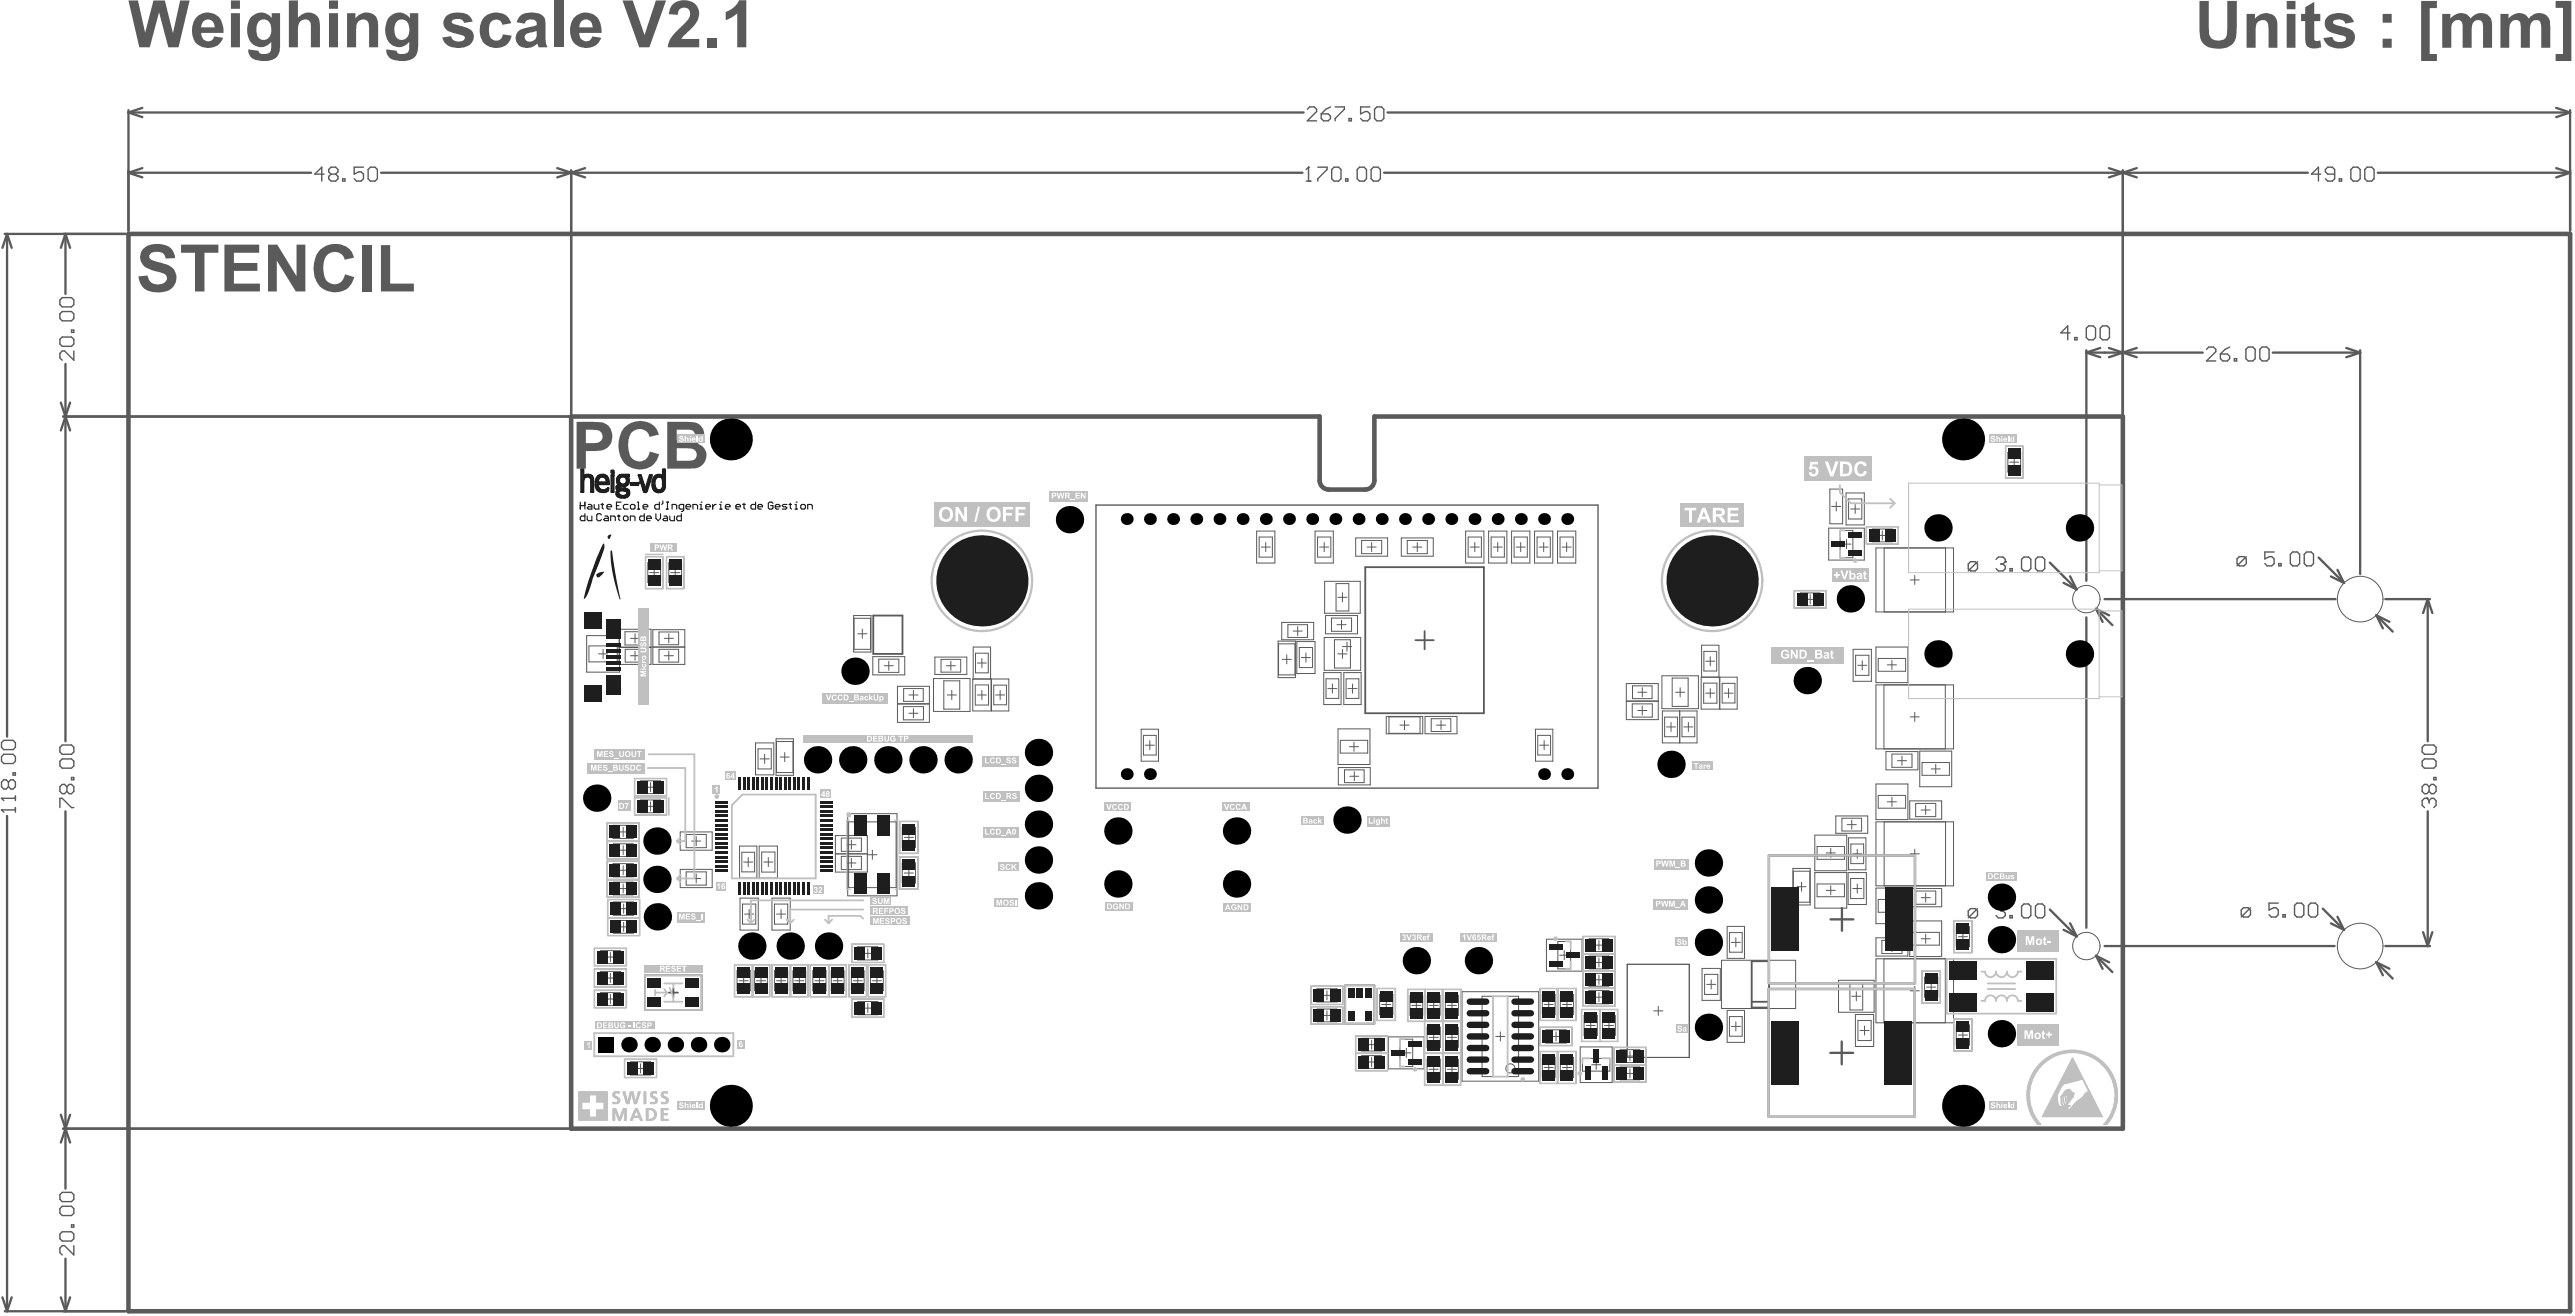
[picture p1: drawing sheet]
<svg xmlns="http://www.w3.org/2000/svg" width="939mm" height="480mm" viewBox="0 0 939 480" stroke-linecap="round" stroke-linejoin="round" font-family="sans-serif">
<g fill="none" stroke="#5a5a5a" stroke-width=".36">
<path d="M667.3 178.3h4.7v12.7h-4.7zM673.3 179.7h6.6v11.7h-6.6zM731.4 162.7h6.3v11.6h-6.3zM732.3 164.9h4.6v7.2h-4.6zM732.9 168.5h3.3M734.6 166.8v3.4M458.3 193.6h6.6v11.7h-6.6zM459.2 195.8h4.8v7.3h-4.8zM460 199.4h3.3M461.6 197.8v3.3M479.6 193.6h6.7v11.7h-6.7zM480.5 195.8h4.8v7.3h-4.8z"/>
<path d="M481.3 199.4h3.3M482.9 197.8v3.3M494.4 196.1h11.7v6.7h-11.7zM496.6 197h7.3v4.9h-7.3zM498.6 199.4h3.3M500.2 197.8v3.3M511.1 196.1h11.6v6.7h-11.6zM513.2 197h7.3v4.9h-7.3zM515.2 199.4h3.3M516.9 197.8v3.3M534.5 193.6h6.7v11.7h-6.7zM535.4 195.8h4.9v7.3h-4.9z"/>
<path d="M536.2 199.4h3.3M537.8 197.8v3.3M542.9 193.6h6.7v11.7h-6.7zM543.8 195.8h4.8v7.3h-4.8zM544.6 199.4h3.3M546.2 197.8v3.3M551.3 193.6h6.6v11.7h-6.6zM552.2 195.8h4.8v7.3h-4.8zM552.9 199.4h3.4M554.6 197.8v3.3M559.6 193.6h6.7v11.7h-6.7zM560.6 195.8h4.8v7.3h-4.8z"/>
<path d="M561.3 199.4h3.3M563 197.8v3.3M568 193.6h6.7v11.7h-6.7zM568.9 195.8h4.9v7.3h-4.9zM569.7 199.4h3.3M571.3 197.8v3.3M666.9 192.5h13v11.7h-13zM668 184.6h3.3M669.7 183v3.3M671.1 193.4h4.6v10h-4.6zM671.8 198.4h3.3M673.4 196.7v3.3"/>
<path d="M674.2 181.9h4.8v7.3h-4.8zM674.9 185.6h3.3M676.6 183.9v3.3M680.7 192h11.6v6.4h-11.6zM682.9 192.9h7.2v4.6h-7.2zM684.2 199.8h28.2v23.3h-28.2zM684.8 195.2h3.3M686.5 193.5v3.4M687.1 199.8v23.3M709.5 199.8v23.3M235.4 202.9h6.3v11.7h-6.3zM236.3 205.2h4.6v7.1h-4.6z"/>
<path d="M236.9 208.8h3.4M238.6 207.1v3.3M243.1 202.9h6.3v11.7h-6.3zM243.9 205.2h4.7v7.1h-4.7zM244.6 208.8h3.3M246.2 207.1v3.3M483.1 211.9h13v11.7h-13zM487.3 212.8h4.6v9.9h-4.6zM487.9 217.8h3.3M489.6 216.1v3.3M654.4 215.3h11.6v6.4h-11.6zM656.6 216.2h7.2v4.6h-7.2z"/>
<path d="M658.5 218.5h3.3M660.2 216.8v3.4M696.6 211.4h3.4M698.3 209.8v3.3M214 231.7h11.9v13.3h-11.9zM214.8 235.5h10.3v5.8h-10.3zM218.3 238.4h3.3M219.9 236.7v3.4M225.8 229.4h11.6v12.8h-11.6zM225.8 235.9h11.6M225.8 236.1h11.6M227.9 230.3h7.4v4.8h-7.4z"/>
<path d="M228 236.7h7.2v4.7h-7.2zM229.9 232.7h3.4M229.9 239.1h3.4M231.6 231.1v3.3M231.6 237.4v3.3M238.1 229.6h11.6v12.6h-11.6zM238.1 235.9h11.6M240.3 236.7h7.2v4.7h-7.2zM240.3 230.4h7.2v4.7h-7.2zM242.2 232.7h3.4M242.2 239.1h3.4M243.9 231.1v3.3"/>
<path d="M243.9 237.4v3.3M311.3 224.4h6.3v13.3h-6.3zM311.5 225.4h6v11.3h-6zM312.8 231.1h3.4M314.5 229.4v3.3M318.3 239.4h11.7v6.6h-11.7zM340.9 239.6h11.7v6.3h-11.7zM355.8 238.1h4.6v7.2h-4.6zM466.1 233.7h6.3v13.3h-6.3zM466.3 234.7h6v11.3h-6zM467.4 226.9h11.7v6.3h-11.7zM469.3 238.7v3.4"/>
<path d="M469.7 227.7h7.1v4.7h-7.1zM471.6 230.1h3.3M472.9 233.9h6.7v11.6h-6.7zM473.3 228.4v3.3M473.9 236.1h4.8v7.3h-4.8zM474.6 239.7h3.3M476.3 238.1v3.3M482.9 232.4h13.3v12h-13.3zM483.4 224.4h11.7v6.7h-11.7zM485.6 225.3h7.3v4.9h-7.3zM486.7 233.2h5.8v10.4h-5.8zM487.6 227.7h3.3"/>
<path d="M487.9 238.4h3.3M489.2 226.1v3.3M489.6 236.7v3.4M489.6 235.7h3.3M491.2 234.1v3.3M621.4 237.5h4.7v7.1h-4.7zM623.7 239.4v3.3M675.8 236.7h6.7v11.7h-6.7zM676.7 238.9h4.9v7.3h-4.9zM684.2 235.9h11.6v13h-11.6zM320.5 240.3h7.3v4.8h-7.3zM322.5 242.7h3.3"/>
<path d="M324.1 241.1v3.3M327.3 250.2h11.7v6.3h-11.7zM327.3 256.7h11.7v6.7h-11.7zM329.5 257.6h7.3v4.8h-7.3zM329.5 251h7.2v4.7h-7.2zM331.5 253.4h3.3M333.1 251.7v3.3M333.1 258.4v3.3M340.5 247.4h13.3v12h-13.3zM343.2 240.4h7.2v4.6h-7.2zM344.2 248.2h5.8v10.3h-5.8zM345.1 242.7h3.3"/>
<path d="M345.4 253.4h3.4M346.8 241.1v3.3M347.1 251.7v3.3M354.8 247.5h6.6v11.7h-6.6zM354.9 247.5v-11.6h6.4v11.6M355.7 249.7h4.8v7.3h-4.8zM356.4 253.4h3.4M356.4 241.7h3.4M358.1 240.1v3.3M358.1 251.7v3.3M361.6 247.5h6.3v11.7h-6.3zM362.4 249.8h4.7v7.1h-4.7z"/>
<path d="M363.1 253.4h3.3M364.8 251.7v3.3M467.6 240.4h3.3M482.8 245.2h6.3v11.7h-6.3zM483.6 247.5h4.7v7.1h-4.7zM484.3 251h3.3M485.9 249.4v3.3M490.1 245.2h6.3v11.7h-6.3zM490.9 247.5h4.7v7.1h-4.7zM491.6 251h3.3M493.2 249.4v3.3M593.1 255.7h11.7v6.7h-11.7z"/>
<path d="M593.1 249.2h11.7v6.3h-11.7zM595.3 256.6h7.3v4.8h-7.3zM595.4 250h7.1v4.7h-7.1zM597.3 259h3.3M597.3 252.4h3.3M598.9 257.4v3.3M598.9 250.7v3.3M606.1 246.4h13.3v12h-13.3zM606.3 259.2h12.6v11.6h-12.6zM609.8 247.2h5.9v10.3h-5.9zM611.1 252.4h3.3M612.6 259.2v11.6"/>
<path d="M612.7 250.7v3.3M620.4 246.9h6.7v11.6h-6.7zM620.6 246.9v-11.7h6.3v11.7M621.3 249h4.8v7.4h-4.8zM622.1 252.7h3.3M622.1 241.1h3.3M623.7 251v3.4M627.2 246.9h6.4v11.6h-6.4zM628.1 249.1h4.6v7.2h-4.6zM628.7 252.7h3.4M630.4 251v3.4M677.5 242.6h3.3"/>
<path d="M679.2 240.9v3.3M684.2 249.7h28.2v23.3h-28.2zM685 240.1h10v4.6h-10zM687.1 249.7v23.3M688.3 242.4h3.3M690 240.7v3.4M698.3 259.7v3.3M709.5 249.7v23.3M275.5 270.8h6.7v11.7h-6.7zM276.5 273h4.8v7.3h-4.8zM277.2 276.7h3.3M278.9 275v3.3"/>
<path d="M283 269.3h6.4v13.4h-6.4zM283.2 270.3h6v11.4h-6zM284.5 276h3.4M286.2 274.3v3.4M331.5 260h3.3M416.2 265.9h6.3v11.6h-6.3zM417 268.1h4.7v7.2h-4.7zM417.7 271.7h3.3M419.3 270v3.3M488 265.7h11.6v13h-11.6zM488.1 279.8h11.6v6.4h-11.6zM488.8 269.9h10v4.7h-10z"/>
<path d="M492.1 272.2h3.4M493.8 270.6v3.3M505.6 261.2h13.3v6.3h-13.3zM506.6 261.4h11.3v6h-11.3zM510.6 264.4h3.3M512.2 262.7v3.3M519.7 261.2h11.7v6.3h-11.7zM522 262h7.1v4.7h-7.1zM523.9 264.4h3.3M525.5 262.7v3.3M560 265.9h6.3v11.6h-6.3zM560.8 268.1h4.7v7.2h-4.7z"/>
<path d="M561.5 271.7h3.3M563.1 270v3.3M607.1 261.4h4.7v7.2h-4.7zM607.8 265h3.3M609.4 263.4v3.3M613.4 261.4h4.7v7.2h-4.7zM614.1 265h3.3M615.7 263.4v3.3M687.8 274h11.7v6.7h-11.7zM690 274.9h7.3v4.8h-7.3zM692 277.3h3.3M693.6 275.7v3.3"/>
<path d="M696.6 261.4h3.4M700.1 273.8h11.7v13h-11.7zM701 278h10v4.7h-10zM706 278.7v3.3M221.4 300h11.7v6.6h-11.7zM231.4 290.8h11.7v6.3h-11.7zM231.4 283.8h11.7v6.4h-11.7zM233.7 291.6h7.1v4.7h-7.1zM233.7 284.7h7.1v4.6h-7.1zM235.6 294h3.3M235.6 287h3.3M237.3 292.3v3.3"/>
<path d="M237.3 285.3v3.4M309.2 296.6h17.9v30h-17.9zM309.5 299.6h17.3v24h-17.3zM328.1 299.5h6.7v11.6h-6.7zM490.3 280.7h7.2v4.6h-7.2zM492.2 283h3.4M493.9 281.3v3.4M669.5 297.5h11.7v6.3h-11.7zM671.8 298.3h7.1v4.7h-7.1zM675.3 299v3.3M684.2 285.8h11.6v13h-11.6zM684.2 299.6h28.2v23.4h-28.2z"/>
<path d="M685 290h10v4.6h-10zM687.1 299.6v23.4M688.3 292.3h3.3M690 290.7v3.3M696.5 292h11.6v6.6h-11.6zM698.6 292.9h7.4v4.8h-7.4zM700.6 295.3h3.4M702.3 293.6v3.4M704.3 280.3h3.3M709.5 299.6v23.4M221.4 306.8h11.7v6.3h-11.7zM221.4 313.9h11.7v6.7h-11.7z"/>
<path d="M223.6 300.9h7.3v4.8h-7.3zM223.6 314.9h7.3v4.8h-7.3zM223.7 307.6h7.1v4.7h-7.1zM225.6 317.3h3.3M225.6 310h3.3M225.6 303.3h3.3M227.3 301.6v3.4M227.3 308.3v3.3M227.3 315.6v3.3M248.1 303.3h11.6v6.7h-11.6zM248.1 316.9h11.6v6.7h-11.6zM250.2 304.2h7.4v4.8h-7.4z"/>
<path d="M250.2 317.9h7.4v4.8h-7.4zM252.2 306.6h3.4M253.9 305v3.3M253.9 318.6v3.3M269.7 308.5h6.3v11.6h-6.3zM270.5 310.7h4.7v7.2h-4.7zM271.2 314.3h3.3M272.9 312.6v3.3M276.9 308.5h6.6v11.6h-6.6zM277.8 310.6h4.8v7.3h-4.8zM278.5 314.3h3.4M280.2 312.6v3.3"/>
<path d="M304.7 311.3h11.6M304.7 304.6h11.6v13.3h-11.6zM306.8 305.5h7.4v4.9h-7.4zM306.8 312.2h7.4v4.8h-7.4zM308.8 314.6h3.4M308.8 308h3.4M310.5 306.3v3.3M310.5 313v3.3M316.5 311.6h3.3M318.1 310v3.3M328.1 312.5h6.7v11.6h-6.7zM329 314.6h4.9v7.3h-4.9z"/>
<path d="M329 301.6h4.9v7.4h-4.9zM329.8 318.3h3.3M329.8 305.3h3.3M331.5 303.6v3.4M331.5 316.6v3.3M653.9 316.6h6.3v13.3h-6.3zM654 317.6h6v11.3h-6zM661.8 304.5h11.7v12.9h-11.7zM661.8 318.1h11.7v13h-11.7zM662.7 308.6h10v4.7h-10zM666 311h3.3M667.7 309.3v3.3"/>
<path d="M673.7 300.6h3.3M674 318.1h6.7v11.7h-6.7zM674.2 305.5h6.3v11.6h-6.3zM675 307.7h4.7v7.2h-4.7zM675.7 311.3h3.3M677.3 309.6v3.4M696.6 311.3h3.4M698.3 309.6v3.4M221.4 320.8h11.7v6.3h-11.7zM221.6 327.9h11.7v6.7h-11.7zM221.6 334.8h11.7v6.3h-11.7zM223.7 321.6h7.1v4.7h-7.1z"/>
<path d="M223.8 328.8h7.3v4.9h-7.3zM223.9 335.6h7.1v4.6h-7.1zM225.6 323.9h3.3M225.8 337.9h3.3M225.8 331.3h3.3M227.3 322.3v3.3M227.4 329.6v3.3M227.4 336.3v3.3M252.2 320.3h3.4M269.9 327.4h6.6v11.7h-6.6zM270.8 329.6h4.8v7.3h-4.8zM271.5 333.3h3.4"/>
<path d="M273.2 331.6v3.3M281.5 327.4h6.7v11.7h-6.7zM282.4 329.6h4.9v7.3h-4.9zM283.2 333.3h3.3M284.9 331.6v3.3M629.9 337.7h6.3v11.7h-6.3zM630.7 340h4.7v7.2h-4.7zM655.4 323.3h3.3M657 321.6v3.3M662.7 322.3h10v4.6h-10zM666 324.6h3.3M667.7 322.9v3.4"/>
<path d="M674.9 320.3h4.8v7.3h-4.8zM675.7 323.9h3.3M677.3 322.3v3.3M684.2 323.8h11.6v12.9h-11.6zM685 327.9h10v4.7h-10zM688.3 330.3h3.3M690 328.6v3.3M696.5 323.9h11.6v6.7h-11.6zM696.5 335.8h11.6v12.9h-11.6zM697.3 339.9h10v4.7h-10zM698.6 324.9h7.4v4.8h-7.4zM700.6 327.3h3.4"/>
<path d="M702.3 325.6v3.3M712.5 335.7h6.7v11.6h-6.7zM713.4 337.8h4.9v7.4h-4.9zM715.9 339.8v3.4M216.8 353.2h11.6v6.7h-11.6zM216.8 345.7h11.6v6.4h-11.6zM218.9 354.1h7.4v4.9h-7.4zM219 346.6h7.2v4.6h-7.2zM220.9 356.6h3.4M220.9 348.9h3.4M222.6 347.2v3.4M222.6 354.9v3.3"/>
<path d="M267.9 351.7h12.8v11.7h-12.8zM268.8 353.9h4.8v7.3h-4.8zM269.5 357.6h3.4M271.2 355.9v3.3M274.4 351.7v11.7M274.5 351.7v11.7M275.2 354h4.7v7.1h-4.7zM275.9 357.6h3.3M277.5 355.9v3.3M281.5 351.7h6.7v11.7h-6.7zM282.4 353.9h4.9v7.3h-4.9zM283.2 357.6h3.3"/>
<path d="M284.9 355.9v3.3M288.4 351.7h6.3v11.7h-6.3zM289.2 354h4.6v7.1h-4.6zM289.9 357.6h3.3M291.5 355.9v3.3M295.5 351.7h6.7v11.7h-6.7zM296.4 353.9h4.9v7.3h-4.9zM297.2 357.6h3.3M298.8 355.9v3.3M302.3 351.7h6.4v11.7h-6.4zM303.2 354h4.6v7.1h-4.6zM303.8 357.6h3.4"/>
<path d="M305.5 355.9v3.3M309.7 351.7h6.3v11.7h-6.3zM310.5 354h4.7v7.1h-4.7zM310.7 344.2h11.6v6.7h-11.6zM311.2 357.6h3.3M312.8 345.2h7.3v4.8h-7.3zM312.8 355.9v3.3M314.8 347.6h3.3M316.5 345.9v3.3M316.6 351.7h6.4v11.7h-6.4zM317.5 354h4.6v7.1h-4.6zM318.1 357.6h3.4"/>
<path d="M319.8 355.9v3.3M478.1 359.6h11.6v6.6h-11.6zM564 342.4h13v11.7h-13zM568.1 343.2h4.7v10h-4.7zM568.8 348.2h3.3M570.5 346.6v3.3M577.3 341.4h11.6v25.5h-11.6zM577.3 354.1h11.6M577.3 347.7h11.6M579.5 348.6h7.2v4.6h-7.2zM579.5 354.9h7.2v4.7h-7.2zM579.5 342.2h7.2v4.7h-7.2z"/>
<path d="M581.5 357.2h3.3M581.5 350.9h3.3M581.5 344.6h3.3M583.1 355.6v3.3M583.1 342.9v3.3M583.1 349.2v3.4M593.4 351.6h22.7v33.9h-22.7zM620.7 353.1h6.7v11.6h-6.7zM621.7 355.2h4.8v7.3h-4.8zM622.4 358.9h3.3M624.1 357.2v3.3M631.4 343.6h3.3"/>
<path d="M633.1 341.9v3.3M670.5 357.4h13v11.6h-13zM674.7 358.2h4.6v10h-4.6zM684.2 341.9h11.6v6.7h-11.6zM684.2 349.5h28.2v23.4h-28.2zM686.3 342.8h7.3v4.9h-7.3zM687.1 349.5v23.4M688.3 345.2h3.3M690 343.6v3.3M698.3 359.6v3.3M700.6 342.2h3.4M701 354.1h6.6v11.6h-6.6z"/>
<path d="M701.9 356.2h4.8v7.3h-4.8zM702.3 340.6v3.3M702.6 359.9h3.4M704.3 358.2v3.3M709.5 349.5v23.4M714.2 341.5h3.3M216.8 361h11.6v6.4h-11.6zM219 361.9h7.2v4.6h-7.2zM220.9 364.2h3.4M222.6 362.5v3.4M310.7 364.2h11.6v6.7h-11.6zM312.8 365.1h7.3v4.9h-7.3z"/>
<path d="M314.8 367.5h3.3M316.5 365.9v3.3M478.1 367h11.6v6.4h-11.6zM480.3 360.5h7.3v4.8h-7.3zM480.3 367.9h7.2v4.6h-7.2zM482.3 370.2h3.3M482.3 362.9h3.3M483.9 361.2v3.3M483.9 368.5v3.4M494.4 377.7h11.7v12.6h-11.7zM496.7 378.5h7.1v4.7h-7.1zM500.2 379.2v3.3"/>
<path d="M502.2 360.4h6.7v11.6h-6.7zM503.1 362.5h4.9v7.4h-4.9zM503.9 366.2h3.3M505.6 364.5v3.4M506.4 378h13v11.7h-13zM510.6 378.9h4.6v9.9h-4.6zM514.2 363h4.7v7.1h-4.7zM514.9 366.5h3.3M516.5 364.9v3.3M519.5 372.4v23.3h6.7v-35h6.7v11.7h-19.5v-11.7h12.6v11.7M519.7 360.7v11.7M520.5 374.5h4.8v7.4h-4.8z"/>
<path d="M520.5 363h4.7v7.1h-4.7zM521.2 366.5h3.3M521.2 378.2h3.3M522.9 364.9v3.3M522.9 376.5v3.4M526.4 372.4v23.3h6.3v-23.3M527.1 362.9h4.8v7.3h-4.8zM527.2 374.6h4.7v7.2h-4.7zM527.9 366.5h3.3M527.9 378.2h3.3M529.5 364.9v3.3M529.5 376.5v3.4"/>
<path d="M533.2 361.5h28v32.7h-28zM540.5 363.2h13.3v29.3h-13.3zM545.5 377.9h3.3M547.2 376.2v3.3M561.7 360.4h6.3v11.6h-6.3zM561.7 374.5h11.6v6.7h-11.6zM562.5 362.6h4.6v7.2h-4.6zM563.1 366.2h3.4M563.8 375.4h7.3v4.9h-7.3zM564.8 364.5v3.4M565.8 377.9h3.3M567.5 376.2v3.3"/>
<path d="M568.1 360.4h6.7v11.6h-6.7zM569.1 362.5h4.8v7.4h-4.8zM569.8 366.2h3.3M571.5 364.5v3.4M576.8 368h6.7v11.7h-6.7zM577.3 360.4h11.6M577.3 360.2h11.6M577.7 370.2h4.8v7.3h-4.8zM578.5 373.9h3.3M579.5 361.1h7.3v4.9h-7.3zM580.1 372.2v3.3M581.5 363.5h3.3"/>
<path d="M583.1 361.9v3.3M583.6 368h6.3v11.7h-6.3zM584.5 370.3h4.6v7.1h-4.6zM585.1 373.9h3.3M586.8 372.2v3.3M603.1 368.5h3.3M604.8 366.9v3.3M629.9 368.4h6.3v11.6h-6.3zM630.7 370.6h4.7v7.2h-4.7zM631.4 374.2h3.3M633.1 372.5v3.4M675.3 363.2h3.4"/>
<path d="M676.7 369.9h6.6v11.6h-6.6zM677 361.5v3.4M677.6 372h4.8v7.4h-4.8zM678.3 375.7h3.4M680 374v3.4M696.6 361.2h3.4M712.5 371.5h6.7v11.7h-6.7zM713.4 373.7h4.9v7.3h-4.9zM714.2 377.4h3.3M715.9 375.7v3.3M227.8 386.2h11.6v6.6h-11.6zM229.9 387.1h7.4v4.8h-7.4z"/>
<path d="M231.9 389.5h3.4M233.6 387.8v3.4M494.4 384h11.7M496.7 384.8h7.1v4.7h-7.1zM498.6 387.2h3.3M498.6 380.9h3.3M500.2 385.5v3.3M511.2 383.8h3.3M512.9 382.2v3.3M519.5 384h6.7M520.5 386.2h4.8v7.3h-4.8zM521.2 389.8h3.3"/>
<path d="M522.9 388.2v3.3M526.4 384h6.3M527.2 386.3h4.7v7.1h-4.7zM527.9 389.8h3.3M529.5 388.2v3.3M561.7 383.3h6.3v11.7h-6.3zM562.5 385.6h4.6v7.2h-4.6zM563.1 389.2h3.4M564.8 387.5v3.3M568.1 383.3h6.7v11.7h-6.7zM569.1 385.5h4.8v7.3h-4.8zM569.8 389.2h3.3"/>
<path d="M571.5 387.5v3.3M576.3 381.7h11.6v13h-11.6zM577.1 385.8h10v4.7h-10zM580.5 388.2h3.3M582.1 386.5v3.3M588.6 388.2h11.7M588.6 381.9h11.7v12.6h-11.7zM590.9 382.7h7.1v4.6h-7.1zM590.9 389h7.1v4.7h-7.1zM592.8 391.3h3.3M592.8 385h3.3M594.4 383.3v3.4"/>
<path d="M594.4 389.7v3.3"/>
<circle cx="550.8" cy="389.5" r="1.66"/>
</g>
<path d="M497.9 206.8h43.3v53.2h-43.3zM516.2 233.4h6.7M519.5 230.1v6.6M235.3 355.6h20.6v12.6h-20.6zM243.9 361.9h3.3M245.6 360.2v3.3" fill="none" stroke="#5a5a5a" stroke-width=".67"/>
<path d="M23.9 151.9l-1.7 5M667.6 335.2h8.3M671.8 331v8.3M671.7 379.7v8.3M667.5 383.8h8.3" fill="none" stroke="#5a5a5a" stroke-width=".85"/>
<path d="M399.7 184.1h183.1v103.2h-183.1z" fill="none" stroke="#5a5a5a" stroke-width=".5"/>
<circle cx="501.2" cy="151.9" r=".42" fill="#5a5a5a"/>
<g fill="none" stroke="#5a5a5a" stroke-width=".85">
<path d="M51.9 39.3l-5.1 1.7M932.2 39.3l5.1 1.7M46.8 40.2v43.9M46.8 41l5.1 1.7M46.8 41h428.6M506 41h431.3M937.3 40.2v43.9M937.3 41l-5.1 1.7M46.8 63l5.1 1.7M46.8 63h66.7M51.9 61.3l-5.1 1.7M139 63h336"/>
<path d="M203.2 61.3l10.2 3.4M208.3 62.1v88.9M213.4 61.3l-10.2 3.4M504.8 63h336.8M769.1 61.3l10.2 3.4M774.2 62.1v88.9M779.3 61.3l-10.2 3.4M867.2 63h70.1M932.2 61.3l5.1 1.7M937.3 63l-5.1 1.7M1.7 85.3h44M2.6 85.3l-1.7 5.1"/>
<path d="M2.6 85.3v183.3M2.6 85.3l1.7 5.1M23.9 85.3v21.9M23.9 85.3l-1.7 5.1M23.9 85.3l1.7 5.1M23.9 132.7v137.6M760.9 127.7v84.1M760.9 128.6l5.1 1.6M760.9 128.6h42.5M766 126.9l-5.1 1.7M769.1 126.9l10.2 3.3M779.3 126.9l-10.2 3.3"/>
<path d="M828.9 128.6h31.8M855.7 126.9l5 1.7M860.7 127.7v81.6M860.7 128.6l-5 1.6M22.2 146.8l3.4 10.1M23 151.9h184.4M25.6 146.8l-1.7 5.1M747.6 205.1l9.8 9.8M752.6 212.5l4.8 2.4M755 210.1l2.4 4.8M767.5 218.4h84.3M845.6 203.3l9.3 9.2"/>
<path d="M850.1 210.1l4.8 2.4M852.5 207.8l2.4 4.7M869.9 218.4h16.3M885.4 218.4v51.9M885.4 218.4l1.7 5.1M885.4 218.4l-1.7 5.1M760.9 225.1v113.1M764.4 222l2.4 4.7M764.4 222l4.8 2.3M764.4 222l6 5.9M866.6 224.3l6 6M866.6 224.3l2.4 4.8"/>
<path d="M866.6 224.3l4.8 2.4M2.6 297.5v180.5M23.9 295.8v137.6M885.4 295.8v49.1M747.6 331.6l9.8 9.8M752.6 339l4.8 2.4M755 336.6l2.4 4.8M847.1 331.3l7.8 7.7M850.1 336.6l4.8 2.4M852.5 334.2l2.4 4.8M883.7 339.8l1.7 5.1M887.1 339.8l-1.7 5.1"/>
<path d="M764.4 348.4l2.4 4.8M764.4 348.4l4.8 2.4M764.4 348.4l6 6M767.5 344.9h83.9M866.6 350.8l2.4 4.8M866.6 350.8l4.8 2.4M866.6 350.8l6 6M869.9 344.9h16.3M22.2 406.4l3.4 10.1M23 411.5h184.4M25.6 406.4l-3.4 10.1M23.9 458.9v19.1"/>
<path d="M.9 473l1.7 5M1.7 478h44M4.3 473l-1.7 5M22.2 473l1.7 5M25.6 473l-1.7 5"/>
</g>
<path d="M46.8 85.3h890.5v392.7h-890.5zM481.3 175.2v-23.3h-273v259.6h565.9v-259.6h-273v23.3M484.6 178.5h13.3" fill="none" stroke="#5a5a5a" stroke-width="1.7"/>
<path d="M761.7 118.8h1.7l.8 .9v3.3l-.8 .9h-1.7l-.8-.9v-3.3zM766.8 118.8h1.7l.8 .9v3.3l-.8 .9h-1.7l-.9-.9v-3.3zM754.9 121.4h-3.3l2.5-2.6v5.1M756.6 123h.9v.9h-.9zM.5 295.3h5.1M5.6 294.4v1.7" fill="none" stroke="#5a5a5a" stroke-width=".51"/>
<circle cx=".5" cy="295.3" r=".25" fill="#5a5a5a"/>
<path d="M.5 295.3l.9 .8M.5 291h5.1M5.6 290.2v1.7" fill="none" stroke="#5a5a5a" stroke-width=".51"/>
<circle cx=".5" cy="291" r=".25" fill="#5a5a5a"/>
<g fill="none" stroke="#5a5a5a" stroke-width=".51">
<path d="M21.8 109.4l.9-.9h3.4l.8 .9v1.6l-.8 .9h-3.4l-.9-.9zM21.8 114.4l.9-.8h3.4l.8 .8v1.7l-.8 .9h-3.4l-.9-.9zM21.8 123.7l.9-.8h3.4l.8 .8v1.7l-.8 .9h-3.4l-.9-.9zM26.1 120.3h.8v.9h-.8zM26.9 127.9v3.4l-3.4-3.4h-.8l-.9 .9v1.7l.9 .8M.5 270.8l.9-.9h3.4l.8 .9v1.7l-.8 .8h-3.4l-.9-.8zM.5 275.8l.9-.8h3.4l.8 .8v1.7l-.8 .9h-3.4l-.9-.9zM21.8 272.5l.9-.9h3.4l.8 .9v1.6l-.8 .9h-3.4l-.9-.9zM21.8 277.5l.9-.8h3.4l.8 .8v1.7l-.8 .9h-3.4l-.9-.9zM.5 291l.9 .9M3.1 285.1l-.9-.8h-.8l-.9 .8v1.7l.9 .9h.8l.9-.9M3.1 285.1l.8-.8h.9l.8 .8v1.7l-.8 .9h-.9l-.8-.9"/>
<path d="M3.1 285.1v1.7M4.8 281.7h.8v.9h-.8zM21.8 294.4v-3.4h.9l3.4 3.4h.8M24.4 286.8l.8-.8h.9l.8 .8v1.7l-.8 .9h-.9l-.8-.9M24.4 286.8l-.9-.8h-.8l-.9 .8v1.7l.9 .9h.8l.9-.9M24.4 286.8v1.7M26.1 283.4h.8v.9h-.8zM885 291h-.8l-.8 .9v1.7l.8 .8M21.8 435.5l.9-.8h3.4l.8 .8v1.7l-.8 .9h-3.4l-.9-.9zM21.8 440.6l.9-.8h3.4l.8 .8v1.7l-.8 .9h-3.4l-.9-.9zM21.8 449.9l.9-.8h3.4l.8 .8v1.7l-.8 .9h-3.4l-.9-.9zM26.1 446.5h.8v.9h-.8z"/>
<path d="M26.9 454.1v3.4l-3.4-3.4h-.8l-.9 .9v1.7l.9 .8"/>
</g>
<circle cx="885" cy="291" r=".25" fill="#5a5a5a"/>
<g fill="none" stroke="#5a5a5a" stroke-width=".51">
<path d="M118.2 63.5h-3.4l2.5-2.5v5M120.7 63.5h1.7M120.7 63.5l-.8-.9v-.8l.8-.8h1.7l.9 .8v.8l-.9 .9M120.7 63.5l-.8 .8v.9l.8 .8h1.7l.9-.8v-.9l-.9-.8M124.9 65.2h.9v.8h-.9zM132.6 61h-3.4v2.5l1.7-.9h.8l.9 .9v1.7l-.9 .8h-1.7l-.8-.8M135.1 61h1.7l.8 .8v3.4l-.8 .8h-1.7l-.9-.8v-3.4zM476.4 66h1.7M477.2 61v5M884.2 271.6h3.4l.8 .9v1.6l-.8 .9h-3.4l-.8-.9v-1.6zM884.2 276.7h3.4l.8 .8v1.7l-.8 .9h-3.4l-.8-.9v-1.7zM885 291l.9 .9"/>
<path d="M885.9 286.8v1.7M885.9 291.9v.8M885.9 291.9l.8-.9h.9l.8 .9v1.7l-.8 .8M885.9 286.8l.8-.8h.9l.8 .8v1.7l-.8 .9h-.9l-.8-.9M885.9 286.8l-.9-.8h-.8l-.8 .8v1.7l.8 .9h.8l.9-.9M887.6 283.4h.8v.9h-.8z"/>
</g>
<circle cx="477.2" cy="61" r=".25" fill="#5a5a5a"/>
<g fill="none" stroke="#5a5a5a" stroke-width=".51">
<path d="M476.8 39.8l.8-.8h1.7l.9 .8v.9l-3.4 3.4h3.4M485.2 39l-1.7 .8-1.6 1.7M486.9 39h3.4v.8l-3.4 3.4v.9M499.6 39h-3.4v2.5l1.7-.8h.9l.8 .8v1.7l-.8 .9h-1.7l-.9-.9M501.3 39.8l.8-.8h1.7l.9 .8v3.4l-.9 .9h-1.7l-.8-.9zM481.9 41.5h2.5l.8 .9v.8l-.8 .9h-1.7l-.8-.9zM492 43.2h.8v.9h-.8zM477.2 61l-.8 .8M480.6 61h3.4v.8l-3.4 3.4v.8M486.5 61h1.7l.8 .8v3.4l-.8 .8h-1.7l-.8-.8v-3.4zM490.7 65.2h.9v.8h-.9zM495 61.8l.8-.8h1.7l.8 .8v3.4l-.8 .8h-1.7l-.8-.8z"/>
<path d="M500 61.8l.9-.8h1.7l.8 .8v3.4l-.8 .8h-1.7l-.9-.8zM846.4 63.5h-3.4l2.5-2.5v5M851.4 63.5h-2.5l-.8-.9v-.8l.8-.8h1.7l.8 .8v3.4l-.8 .8h-1.7l-.8-.8M853.1 65.2h.9v.8h-.9zM857.4 61.8l.8-.8h1.7l.8 .8v3.4l-.8 .8h-1.7l-.8-.8zM862.4 61.8l.9-.8h1.7l.8 .8v3.4l-.8 .8h-1.7l-.9-.8zM804.7 127.4l.9-.9h1.6l.9 .9v.8l-3.4 3.4h3.4M809.8 129.1h2.5l.9 .8v.8l-.9 .9h-1.7l-.8-.9zM813.2 126.5l-1.7 .9-1.7 1.7M814.9 130.7h.8v.9h-.8zM819.9 126.5h1.7l.9 .9v3.3l-.9 .9h-1.7l-.8-.9v-3.3zM825 126.5h1.7l.8 .9v3.3l-.8 .9h-1.7l-.9-.9v-3.3z"/>
</g>
<g fill="#5a5a5a">
<path d="M227.7 155.8a8 8 0 0 1 11.6 .4l1 2.2-3.4 .9a3.9 3.9 0 0 0-4.5-2.8 3.9 3.9 0 0 0-3.2 4.2 8.1 8.1 0 0 0 1.5 6.6 3.8 3.8 0 0 0 6.3-2.7l3.4 1.1a7.4 7.4 0 0 1-6 5.4 7.4 7.4 0 0 1-7.4-3.2 11.3 11.3 0 0 1 .7-12.1z"/>
<path d="M52.3 90.6a8.3 8.3 0 0 1 10.1 0l1 1.6 .4 1.9-3.4 .2a2.72 2.72 0 0 0-3.7-2.5h-.3a1.7 1.7 0 0 0-1.6 .8 1.7 1.7 0 0 0-.1 1.7l1 .6 2.5 .8a7.2 7.2 0 0 1 5.8 3.6 5.3 5.3 0 0 1-5 7.2 8.1 8.1 0 0 1-7.1-2l-1-1.9-.4-1.8 3.4-.4a3.6 3.6 0 0 0 5.4 3 2.01 2.01 0 0 0 1.6-2.2 2.01 2.01 0 0 0-2.1-1.8l-2.4-.6a6.5 6.5 0 0 1-5.1-3.7l-.1-1.8a3.8 3.8 0 0 1 1.1-2.7z"/>
<path d="M66 89.2h13.6v3h-5v14.1h-3.5v-14.1h-5.1z"/>
<path d="M81.8 89.2h12.7v3h-9.2v3.7h8.6v2.8h-8.6v4.7h9.5v2.9h-13z"/>
<path d="M97.7 89.2h3.4l7 11.5v-11.5h3.3v17.1h-3.5l-6.9-11.3v11.3h-3.3z"/>
<path d="M116.5 91.3a7.8 7.8 0 0 1 11.9 .7l.7 1.9-3.4 .8a3.9 3.9 0 0 0-4.5-2.7 3.9 3.9 0 0 0-3.2 4.1 8.1 8.1 0 0 0 1.6 6.6 3.8 3.8 0 0 0 6.2-2.7l3.4 1.1a7.4 7.4 0 0 1-12.9 2.9 10.6 10.6 0 0 1 .2-12.7z"/>
<path d="M132.1 89.2h3.4v17.1h-3.4z"/>
<path d="M138.9 89.4h3.4v14h8.6v2.9h-12z"/>
<path d="M213.7 156.7v4.9h2.3a3.1 3.1 0 0 0 3.8-2 2.78 2.78 0 0 0-3.5-2.9zM210.3 153.8l6.5 .1a5.5 5.5 0 0 1 6 2.8 5.2 5.2 0 0 1-5 7.7h-4.1v6.5h-3.4z"/>
<path d="M246.8 156.7v3.8h4.5a1.97 1.97 0 0 0 2.2-2 1.97 1.97 0 0 0-2.4-1.8zM246.8 163.4v4.6h3.8a2.74 2.74 0 0 0 3.5-2 2.45 2.45 0 0 0-3.1-2.5zM243.3 153.8h7.6a5.4 5.4 0 0 1 5.5 2.7 4.1 4.1 0 0 1-2 5.3 4.6 4.6 0 0 1 3.1 5.2 4.6 4.6 0 0 1-4.6 3.8l-9.6 .1z"/>
</g>
<path d="M717.8 205.6l.9-.8h1.6l.9 .8v1.7l-.9 .8h-1.6l-.9-.8zM721.2 204.8l-3.4 3.3M728 203.9l.8-.8h1.7l.8 .8v.9M815.8 203.8l.9-.9h1.7l.8 .9v1.7l-.8 .8h-1.7l-.9-.8zM819.2 202.9l-3.4 3.4M829.4 201.2h-3.4v2.6l1.7-.9h.8l.9 .9v1.7l-.9 .8h-1.7l-.8-.8M831.1 205.5h.8v.8h-.8zM836.1 201.2h1.7l.9 .9v3.4l-.9 .8h-1.7l-.8-.8v-3.4zM840.4 202.1l.8-.9h1.7l.8 .9v3.4l-.8 .8h-1.7l-.8-.8z" fill="none" stroke="#5a5a5a" stroke-width=".51"/>
<circle cx="731.3" cy="204.8" r=".25" fill="#5a5a5a"/>
<path d="M729.6 205.6h.9M730.5 205.6l.8 .9v.8l-.8 .8h-1.7l-.8-.8M731.3 204.8l-.8 .8M733 207.3h.9v.8h-.9zM737.3 203.9l.8-.8h1.7l.8 .8v3.4l-.8 .8h-1.7l-.8-.8zM742.3 203.9l.9-.8h1.7l.8 .8v3.4l-.8 .8h-1.7l-.9-.8z" fill="none" stroke="#5a5a5a" stroke-width=".51"/>
<g fill="#5a5a5a">
<path d="M46.8 .2h3.5l2.6 11.7 3.1-11.7h4.1l3 11.9 2.6-11.9h3.5l-4.1 17h-3.7l-3.4-12.7-3.4 12.7h-3.8z"/>
<path d="M105.4 .2h3.2v6.2a4.9 4.9 0 0 1 6-1.3 4.1 4.1 0 0 1 2.1 4.3v7.8h-3.3v-6.5a3.3 3.3 0 0 0-1-3.4 2.67 2.67 0 0 0-3.7 2.8l-.1 7.1h-3.2z"/>
<path d="M126.6 4.8h3v1.9a4.7 4.7 0 0 1 8.1 .4l.2 1.9v8.2h-3.3v-6.3a3.5 3.5 0 0 0-1.1-3.5 2.54 2.54 0 0 0-2.7 .3 2.54 2.54 0 0 0-.8 2.6l-.1 6.9h-3.3z"/>
<path d="M162.5 6.1a5.7 5.7 0 0 1 3.9-1.5 5.4 5.4 0 0 1 5.5 2.2l.5 1.1-3.1 .5a2.71 2.71 0 0 0-4.5-.7v.4a4.7 4.7 0 0 0 3.5 1.4 5.4 5.4 0 0 1 4.4 2.8 4.2 4.2 0 0 1-4.5 5.1 6 6 0 0 1-6.5-2.5l-.5-1.2 3.3-.5a2.88 2.88 0 0 0 4.9 1l.1-.5a3.7 3.7 0 0 0-3-1.4l-1.3-.3a3.7 3.7 0 0 1-3.2-5z"/>
<path d="M176.5 6.3a6.4 6.4 0 0 1 9.1 .4l.8 1.8-3.2 .5a2.45 2.45 0 0 0-2.7-1.8 2.45 2.45 0 0 0-2.1 2.6 5.5 5.5 0 0 0 .9 4.4 2.42 2.42 0 0 0 2.6 .5 2.42 2.42 0 0 0 1.5-2.2l3.2 .5a5.8 5.8 0 0 1-9.4 3.3 7.5 7.5 0 0 1-.7-10z"/>
<path d="M202.2 .2h3.3v17h-3.3z"/>
<path d="M227 .2h3.7l4.4 12.6 4.1-12.6h3.7l-6.1 17h-3.7z"/>
<path d="M245.7 1.2h.2a6.4 6.4 0 0 1 7.8 .5 6.1 6.1 0 0 1-1.2 8.4l-3.4 3.2-.6 .9h6.5v3h-11.5a12.4 12.4 0 0 1 5.2-7.6 7.5 7.5 0 0 0 3-4.5 2.3 2.3 0 0 0-2.5-2.3 2.3 2.3 0 0 0-2.1 2.6l-3.2-.2 .1-.7a5.9 5.9 0 0 1 1.7-3.3z"/>
<path d="M257.9 13.9h3.3v3.3h-3.3z"/>
<path d="M264.7 4.3a8.3 8.3 0 0 0 4.9-4.2h2.6v17.1h-3.3v-12.3l-2.1 1.5-2.2 1z"/>
<path d="M74.1 7.9l-.7 2.1h4.9a2.47 2.47 0 0 0-1.3-2.6 2.47 2.47 0 0 0-2.9 .5zM71.6 6.3a5.8 5.8 0 0 1 6.4-1.2 5.8 5.8 0 0 1 3.5 5.6v1.3h-8.1a2.46 2.46 0 0 0 1.4 2.8 2.46 2.46 0 0 0 3.1-.9l.2-.6 3.2 .5a5.9 5.9 0 0 1-10.1 1.5 7.7 7.7 0 0 1-1-5.9l.5-1.6z"/>
<path d="M84.2 .2h3.3v3h-3.3zM84.2 4.8h3.3v12.4h-3.3z"/>
<path d="M94.2 8a5.5 5.5 0 0 0 .5 6.1 3.1 3.1 0 0 0 3.4-.5 3.1 3.1 0 0 0 .8-3.4 2.73 2.73 0 0 0-1.5-2.8 2.73 2.73 0 0 0-3.2 .6zM91.7 6.1a4.7 4.7 0 0 1 7.4 .5v-1.8h3v11.2a5.2 5.2 0 0 1-2.3 5.6 9.1 9.1 0 0 1-8.1-.6 3.2 3.2 0 0 1-1.1-3l3.7 .6a2.51 2.51 0 0 0 3.8 .7l.7-1.1 .1-3a4.8 4.8 0 0 1-5.2 1.7 4.8 4.8 0 0 1-3.4-4.2 7.9 7.9 0 0 1 1.4-6.6z"/>
<path d="M120 .2h3.3v3h-3.3zM120 4.8h3.3v12.4h-3.3z"/>
<path d="M144.5 8a5.3 5.3 0 0 0 .6 6.1 2.72 2.72 0 0 0 2.9 0 2.72 2.72 0 0 0 1.2-2.6 3.4 3.4 0 0 0-2.7-4.4l-1 .2zM142 6.2a4.8 4.8 0 0 1 7.5 .4v-1.8h3v11.3a5.3 5.3 0 0 1-2.3 5.5 9.3 9.3 0 0 1-8.2-.6 4.1 4.1 0 0 1-1.1-3l3.8 .6a2.04 2.04 0 0 0 2.8 1 2.03 2.03 0 0 0 1.7-2.6v-1.8l-.7 .9a4.8 4.8 0 0 1-7.9-3.4 9 9 0 0 1 1.4-6.5z"/>
<path d="M191.8 12.4a1.74 1.74 0 0 0 .1 2.4 1.74 1.74 0 0 0 2.3 .2 2.61 2.61 0 0 0 1.5-3v-.7zM189.7 5.8a5.4 5.4 0 0 1 3.6-1.2 5.2 5.2 0 0 1 5.2 1.8l.5 1.9v5a6.8 6.8 0 0 0 .6 3.9h-3.2l-.4-1.3a5.1 5.1 0 0 1-7.2 .2 3.6 3.6 0 0 1 2.6-5.9l3.5-.7a.88 .88 0 0 0 .8-1.4 2.49 2.49 0 0 0-4.4 .5l-2.9-.5z"/>
<path d="M212.2 7.6l-.7 1.1-.2 1.3h4.9a2.52 2.52 0 0 0-1.2-2.5 2.52 2.52 0 0 0-2.8 .1zM209.5 6.3a5.8 5.8 0 0 1 6.4-1.2 5.8 5.8 0 0 1 3.4 5.6l.1 1.3h-8.2a2.52 2.52 0 0 0 1.5 2.8 2.52 2.52 0 0 0 3.1-.9l.2-.6 3.2 .5a5.9 5.9 0 0 1-10.2 1.4 8.2 8.2 0 0 1 .5-8.9z"/>
</g>
<path d="M717.8 332.1l.9-.8h1.6l.9 .8v1.7l-.9 .8h-1.6l-.9-.8zM721.2 331.3l-3.4 3.3M728 330.4l.8-.8h1.7l.8 .8v.9M817.4 331.8l.8-.9h1.7l.8 .9v1.7l-.8 .8h-1.7l-.8-.8zM820.7 330.9l-3.3 3.4M830.9 329.3h-3.4v2.5l1.7-.9h.8l.9 .9v1.7l-.9 .8h-1.6l-.9-.8M832.6 333.5h.8v.8h-.8zM836.8 330.1l.9-.8h1.6l.9 .8v3.4l-.9 .8h-1.6l-.9-.8zM841.9 330.1l.8-.8h1.7l.9 .8v3.4l-.9 .8h-1.7l-.8-.8z" fill="none" stroke="#5a5a5a" stroke-width=".51"/>
<circle cx="731.3" cy="331.3" r=".25" fill="#5a5a5a"/>
<path d="M729.6 332.1h.9M730.5 332.1l.8 .8v.9l-.8 .8h-1.7l-.8-.8M731.3 331.3l-.8 .8M733 333.8h.9v.8h-.9zM737.3 330.4l.8-.8h1.7l.8 .8v3.4l-.8 .8h-1.7l-.8-.8zM742.3 330.4l.9-.8h1.7l.8 .8v3.4l-.8 .8h-1.7l-.9-.8z" fill="none" stroke="#5a5a5a" stroke-width=".51"/>
<g fill="#5a5a5a">
<path d="M802.1 .3h3.4v9.4a5.1 5.1 0 0 0 1.4 4.6 4.1 4.1 0 0 0 4.9-.7l.3-.8 .2-2.2v-10.3h3.5v9.8a7.5 7.5 0 0 1-1.9 6.2 9.4 9.4 0 0 1-9.6 .3 5.9 5.9 0 0 1-2.2-5.6z"/>
<path d="M819.3 5.1h3.1v1.7a4.8 4.8 0 0 1 7.7 0l.5 1.7v8.9h-3.3v-6.7a3 3 0 0 0-1.4-3.3 2.82 2.82 0 0 0-3.3 3.4v6.6h-3.3z"/>
<path d="M840.7 2.6l3.3-1.9v4.4h2.2v2.6h-2.2v5.5a1.29 1.29 0 0 0 .3 1.6 1.29 1.29 0 0 0 1.6 0l.3-.1 .3 2.5a4.7 4.7 0 0 1-5.5-.9l-.3-1.8v-6.8h-1.5v-2.6h1.5z"/>
<path d="M849.1 5.8l.5-.2a7.7 7.7 0 0 1 7.2 .1l.9 .8 .8 1.5-3.2 .6a2.66 2.66 0 0 0-4.4-.6 1.89 1.89 0 0 0 2.1 1.4l.7 .2a9.4 9.4 0 0 1 4.7 2.2 4.1 4.1 0 0 1-3.7 5.8 7.3 7.3 0 0 1-6.2-1.6l-1.2-2.1 3.3-.5a2.86 2.86 0 0 0 5 .8l-.4-.9-3.9-1.1a3.6 3.6 0 0 1-3.2-2.3 3.6 3.6 0 0 1 .7-3.8z"/>
<path d="M883 .3h5.7v2.7h-2.6v16.7h2.6v2.5h-5.7z"/>
<path d="M890.7 5.1h2.9v1.7a4.4 4.4 0 0 1 7.5 0 4.2 4.2 0 0 1 3.9-2.1 4.2 4.2 0 0 1 3.6 2.7l.3 1.5v8.5h-3.3v-7a2.49 2.49 0 0 0-1.1-3 2.56 2.56 0 0 0-3.1 3v7h-3.3v-6.7a2.73 2.73 0 0 0-1-3.3 2.33 2.33 0 0 0-3.1 2.5v7.5h-3.3z"/>
<path d="M911.9 5.1h3v1.7a4.4 4.4 0 0 1 7.4 0 4.2 4.2 0 0 1 5-1.8 4.2 4.2 0 0 1 2.8 4.6v7.8h-3.3v-7a2.79 2.79 0 0 0-1.1-3 2.56 2.56 0 0 0-3.1 3v7h-3.3v-6.8a3 3 0 0 0-.8-3.1 2.39 2.39 0 0 0-2.5 .4 2.39 2.39 0 0 0-.8 2.4l-.1 7.1h-3.2z"/>
<path d="M932 .3h5.8v21.9h-5.8v-2.5h2.7v-16.8h-2.7z"/>
<path d="M833.9 .3h3.3v3.1h-3.3zM833.9 5.1h3.3v12.3h-3.3z"/>
<path d="M868.9 5.1h3.3v3.2h-3.3zM868.9 14.1h3.3v3.3h-3.3z"/>
</g>
<path d="M481.3 175.2a3.3 3.3 0 0 0 3.3 3.3M501.2 175.2a3.3 3.3 0 0 1-3.3 3.3" fill="none" stroke="#5a5a5a" stroke-width="1.7"/>
<g fill="none" stroke="#5a5a5a" stroke-width=".36">
<path d="M627.8 350.1h27.1v17.6h-27.1z"/>
<circle cx="760.9" cy="218.4" r="5"/>
<circle cx="860.7" cy="218.4" r="8.3"/>
<circle cx="760.9" cy="344.9" r="5"/>
<circle cx="860.7" cy="344.9" r="8.3"/>
</g>
<path d="M208.3 151.9h273v23.3a3.3 3.3 0 0 0 3.3 3.3h13.3a3.3 3.3 0 0 0 3.3-3.3v-23.3h273v259.6h-565.9zM318.5 224.4h10.6v14h-10.6zM490.6 359.2h10.6v14h-10.6z" fill="none" stroke="#5a5a5a" stroke-width=".67"/>
<path d="M638.8 350.4h6.4v16.9h-6.4zM638.8 365.2h6.4" fill="none" stroke="#5a5a5a" stroke-width=".68"/>
<path d="M645.1 311.9h53.3v46.6h-53.3zM645 360.5h53.3v46.6h-53.3z" fill="none" stroke="#5a5a5a" stroke-width=".85"/>
<g fill="none" stroke="#c0c0c0" stroke-width=".36">
<path d="M696.1 176.1h69.4v32.7h-69.4zM765.5 176.8h8.4v31.3h-8.4M696.1 222.1h69.4v32.6h-69.4zM765.5 222.7h8.4v31.3h-8.4M309.8 299h-1v25.3h1.4M326.1 299h1.4v25.3h-1M211 400h4M211 399.9h4M211 399.7h4M211 399.6h4M211 399.5h4M211 399.4h4"/>
<path d="M211 399.3h4M211 399.2h10.6M211 399h10.6M211 398.9h10.6M211 398.8h10.6M211 398.7h10.6M211 398.6h10.6M211 398.5h10.6M211 398.4h10.6M211 398.2h10.6M211 398.1h10.6M211 398h10.6"/>
<path d="M217.6 400h4M217.6 399.9h4M217.6 399.7h4M217.6 399.6h4M217.6 399.5h4M217.6 399.4h4M217.6 399.3h4M223.5 399.6h1.1M223.5 399.5h.9M223.5 399.4h.8M223.5 399.3h.7M223.5 399.2h.7"/>
<path d="M223.5 399h.6M223.5 398.9h.7M223.5 398.8h.7M223.5 398.7h.8M223.5 398.6h.9M223.6 399.7h1.2M223.6 398.5h2.2M223.8 399.9h1.2M223.8 398.4h2M223.9 400h1.4M223.9 398.2h1.9M224 398.1h1.8"/>
<path d="M224.2 398h1.6M225.6 398.6h.2M227.2 398.4h.7M227.2 398.2h.7M227.2 398.1h.7M227.2 398h.7M227.3 398.8h.9M227.3 398.7h.7M227.3 398.6h.7M227.3 398.5h.7M227.5 399.2h.7M227.5 399h.7"/>
<path d="M227.5 398.9h.7M227.6 399.5h.7M227.6 399.4h.7M227.6 399.3h.7M227.7 399.9h.7M227.7 399.7h.7M227.7 399.6h.7M227.8 400h.6M229.4 400h.6M229.4 399.9h.6M229.4 399.7h.6M229.4 399.6h.7"/>
<path d="M229.5 399.5h.6M229.5 399.4h.6M229.5 399.3h.6M229.5 399.2h.7M229.7 399h.5M229.7 398.9h.5M229.7 398.8h.5M229.7 398.7h1.3M229.8 398.6h1.1M229.8 398.5h1.1M229.8 398.4h1.1M229.8 398.2h1.1"/>
<path d="M229.9 398.1h.9M229.9 398h.9M230.5 399.2h.7M230.5 399h.5M230.5 398.9h.5M230.5 398.8h.5M230.6 399.6h.7M230.6 399.5h.6M230.6 399.4h.6M230.6 399.3h.6M230.7 400h.6M230.7 399.9h.6"/>
<path d="M230.7 399.7h.6M232.3 400h.6M232.3 399.9h.7M232.3 399.7h.7M232.4 399.6h.6M232.4 399.5h.6M232.4 399.4h.7M232.4 399.3h.7M232.5 399.2h.6M232.5 399h.7M232.5 398.9h.7M232.5 398.8h.7"/>
<path d="M232.7 398.7h.7M232.7 398.6h.7M232.7 398.5h.7M232.8 398.4h.7M232.8 398.2h.7M232.8 398.1h.7M232.8 398h.7M234.9 400h.7M234.9 399.9h.7M234.9 399.7h.7M234.9 399.6h.7M234.9 399.5h.7"/>
<path d="M234.9 399.4h.7M234.9 399.3h.7M234.9 399.2h.7M234.9 399h.7M234.9 398.9h.7M234.9 398.8h.7M234.9 398.7h.7M234.9 398.6h.7M234.9 398.5h.7M234.9 398.4h.7M234.9 398.2h.7M234.9 398.1h.7"/>
<path d="M234.9 398h.7M237.2 399.5h.9M237.2 399.4h.8M237.2 399.3h.7M237.2 399.2h.7M237.2 399h.7M237.2 398.9h.7M237.2 398.8h.7M237.2 398.7h.8M237.3 399.7h1.3M237.3 399.6h1M237.3 398.6h.8"/>
<path d="M237.3 398.5h2.2M237.4 399.9h1.4M237.4 398.4h2.1M237.5 400h1.5M237.5 398.2h2M237.6 398.1h1.9M237.9 398h1.6M239.3 398.6h.2M241.1 399.4h.8M241.1 399.3h.8M241.1 399.2h.7M241.1 399h.7"/>
<path d="M241.1 398.9h.7M241.1 398.8h.8M241.2 399.6h1.1M241.2 399.5h.8M241.2 398.7h.7M241.2 398.6h.8M241.3 399.9h1.4M241.3 399.7h1.2M241.3 398.5h2.1M241.3 398.4h2.1M241.5 400h1.5M241.5 398.2h1.9"/>
<path d="M241.7 398.1h1.7M241.9 398h1.5M243.2 398.6h.2M739.2 400h1M739.2 399.9h1M739.2 399.6h1M739.2 399.5h.9M739.2 399.4h.9M739.2 399.3h.9M739.2 399.2h.9M739.2 399h1M739.2 398.9h1"/>
<path d="M739.2 398.8h1M739.2 398.7h1M739.2 398.4h1M739.2 398.3h1M739.2 398.2h1M739.2 398h1M739.2 399.8h1M739.2 398.6h1M739.2 398.1h1M739.3 397.9h.9M739.3 397.7h.9M739.3 397.6h.9"/>
<path d="M739.3 397.5h.9M739.3 397.4h1.1M739.3 397.3h1.1M739.3 397.1h1.1M739.3 397h1.1M739.4 396.9h1M739.4 396.8h1M739.4 396.7h1M739.4 396.5h1.1M739.4 396.4h1.1M739.4 396.3h1.1M739.5 396.2h1"/>
<path d="M739.5 396.1h1M739.5 395.9h1.1M739.5 395.8h1.1M739.5 395.7h1.1M739.7 395.6h.9M739.7 395.5h.9M739.7 395.4h1M739.7 395.2h1M739.8 395.1h.9M739.8 395h1M739.8 394.9h1M739.9 394.8h.9"/>
<path d="M739.9 394.6h1.1M739.9 394.4h1.1M739.9 394.5h1.1M740 394.3h1.1M740 394.2h1.1M740 394h1.1M740.1 393.9h1.1M740.1 393.8h1.1M740.1 393.7h1.1M740.2 393.6h1.1M740.2 393.4h1.1M740.4 393.3h1"/>
<path d="M740.4 393.2h1M740.4 393.1h1M740.5 393h1.1M740.5 392.9h1.1M740.6 392.7h1.1M740.6 392.6h1.1M740.6 392.5h1.2M740.7 392.4h1.1M740.7 392.3h1.2M740.8 392.1h1.1M740.8 392h1.2M741 391.9h1.2"/>
<path d="M741 391.8h1.2M741.1 391.7h1.1M741.2 391.5h1.1M741.2 391.4h1.2M741.3 391.3h1.1M741.3 391.2h1.2M741.4 391.1h1.2M741.4 390.9h1.2M741.6 390.8h1.1M741.6 390.7h1.3M741.7 390.6h1.2M741.8 390.5h1.2"/>
<path d="M741.8 390.3h1.3M741.9 390.2h1.2M742 390.1h1.2M742 390h1.3M742.2 389.9h1.3M742.3 389.8h1.2M742.4 389.6h1.2M742.4 389.5h1.3M742.5 389.4h1.3M742.6 389.3h1.2M742.7 389.2h1.4M742.7 389h1.4"/>
<path d="M742.9 388.9h1.3M743 388.8h1.3M743.1 388.7h1.3M743.2 388.6h1.3M743.3 388.4h1.4M743.5 388.3h1.3M743.5 388.2h1.4M743.6 388.1h1.4M743.7 388h1.4M743.8 387.8h1.5M743.9 387.7h1.5M744.1 387.6h1.5"/>
<path d="M744.2 387.5h1.5M744.3 387.4h1.5M744.4 387.3h1.6M744.5 387.1h1.6M744.8 387h1.5M744.9 386.9h1.5M745 386.8h1.6M745.1 386.7h1.7M745.3 386.5h1.6M745.4 386.4h1.6M745.6 386.3h1.7M745.7 386.2h1.8"/>
<path d="M745.8 386.1h1.8M746.1 385.9h1.8M746.2 385.8h1.8M746.3 385.7h1.9M746.6 385.6h2M746.7 385.5h2M746.9 385.3h2M747.2 385.2h2M747.3 385.1h2.1M747.5 385h2.3M747.8 384.9h2.3M748 384.8h2.4"/>
<path d="M748.1 384.6h2.6M748.3 384.5h2.8M748.5 400h1.8M748.5 399.9h1.8M748.6 399.6h1.7M748.6 399.8h1.7M748.6 384.4h2.8M748.7 399.5h1.6M748.7 399.4h1.6M748.8 399.3h1.6M748.8 399.2h1.6M748.8 384.3h3"/>
<path d="M748.9 399h1.5M748.9 398.9h1.6M749.1 398.8h1.4M749.1 398.7h1.5M749.2 398.6h1.4M749.2 384.2h3.3M749.3 398.4h1.4M749.3 398.3h1.4M749.4 398.2h1.4M749.4 398h1.6M749.4 398.1h1.4M749.4 384h3.7"/>
<path d="M749.5 397.9h1.5M749.7 397.7h1.3M749.7 397.6h1.4M749.8 397.5h1.3M749.8 397.4h1.4M749.8 383.9h4M749.9 397.3h1.4M749.9 397.1h1.4M750 397h1.4M750 396.9h1.4M750 383.8h5.5M750.1 396.8h1.5"/>
<path d="M750.1 396.7h1.5M750.3 396.5h1.4M750.3 396.4h1.4M750.4 396.3h1.4M750.4 396.2h1.5M750.4 383.7h10.7M750.5 396.1h1.4M750.5 395.9h1.5M750.6 395.8h1.6M750.6 395.7h1.7M750.7 395.6h1.7M750.7 395.5h1.7"/>
<path d="M750.7 383.6h10M750.8 395.4h1.7M750.8 395.2h2M751 395.1h2.1M751 395h2.7M751.1 394.9h3.2M751.1 394.8h3.7M751.2 394.6h4.1M751.2 394.5h4.5M751.2 383.4h9.1M751.3 394.4h4.8M751.3 394.3h5.3"/>
<path d="M751.4 394.2h5.6M751.6 400h.2M751.6 399.9h.2M751.6 399.8h.3M751.6 394h5.9M751.6 393.9h6.3M751.7 399.6h.7M751.7 393.8h6.7M751.7 393.7h7M751.7 393.6h7.5M751.7 383.3h8.2M751.8 399.5h.8"/>
<path d="M751.8 393.4h8M751.8 393.3h8M751.9 399.4h2M751.9 393.2h7.8M752 399.3h1.9M752 393.1h7.7M752 393h7.5M752.2 400h.2M752.2 399.9h.2M752.2 399.2h1.9M752.2 399h1.9M752.2 399.8h.2"/>
<path d="M752.2 392.9h7.3M752.2 392.7h7.2M752.2 383.2h7.2M752.3 398.9h1.9M752.3 392.6h7.1M752.3 392.5h7M752.4 398.8h1.8M752.4 392.4h6.9M752.4 392.3h6.8M752.5 398.7h1.8M752.5 398.6h2M752.5 392.1h6.7"/>
<path d="M752.5 392h6.6M752.6 398.4h2.2M752.6 391.9h6.5M752.6 391.8h6.3M752.6 383.1h6.2M752.8 398.3h2.3M752.8 398.2h2.5M752.8 391.7h6.1M752.8 391.5h6M752.9 398h2.5M752.9 398.1h2.6M752.9 391.4h5.9"/>
<path d="M752.9 391.3h5.8M753 399.6h.4M753 399.5h.6M753 397.9h2.4M753 391.2h5.7M753 391.1h5.6M753.1 400h.3M753.1 399.9h.3M753.1 399.8h.3M753.1 397.7h2.2M753.1 390.9h5.5M753.1 390.8h5.4"/>
<path d="M753.2 390.7h5.3M753.2 390.6h5.2M753.4 397.6h1.9M753.4 390.5h5M753.4 390.3h4.8M753.4 383h4.7M753.5 397.5h1.6M753.5 390.1h4.6M753.5 390.2h4.7M753.6 390h4.5M753.6 389.9h4.4M753.7 397.4h1.3"/>
<path d="M753.7 389.8h4.3M753.7 389.6h4.2M753.8 397.3h1.1M753.8 389.5h4.1M753.8 389.4h4M753.9 400h2.2M753.9 389.3h3.9M753.9 389.2h3.7M754.1 399.9h2M754.1 399.6h2.1M754.1 399.8h2M754.1 389h3.5"/>
<path d="M754.1 388.9h3.4M754.2 399.5h2M754.2 399.4h2M754.2 397.1h.6M754.2 388.8h3.3M754.2 388.7h3.2M754.3 399.3h2M754.3 399.2h2M754.3 388.6h3.1M754.4 399h1.9M754.4 398.9h2M754.4 388.4h2.9"/>
<path d="M754.4 388.3h2.9M754.4 382.8h2.8M754.5 398.8h1.9M754.5 388.2h2.7M754.5 388.1h2.7M754.7 388h2.3M754.7 387.8h2.3M754.8 387.7h2.1M754.8 387.6h2M754.9 398.7h1.5M754.9 387.5h1.9M754.9 387.4h1.9"/>
<path d="M755 387.3h1.7M755 387.1h1.7M755.1 387h1.5M755.1 386.9h1.3M755.3 398.6h1.1M755.3 386.8h1.1M755.3 386.7h1M755.4 398.4h.9M755.4 386.5h.9M755.4 386.4h.8M755.5 398.3h.7M755.5 398.2h.4"/>
<path d="M755.5 386.3h.7M755.5 386.2h.6M755.6 386.1h.5M755.6 385.9h.5M755.7 385.8h.3M755.7 385.7h.3M756.1 383.8h5.4M757.6 383.9h4.1M758.5 384h3.5M759.1 384.2h3.2M759.4 400h3.7M759.5 399.9h3.6"/>
<path d="M759.5 393.6h.4M759.7 399.8h3.3M759.7 393.8h.3M759.7 393.7h.2M759.7 384.3h2.9M759.8 399.6h3.2M759.8 394.2h.3M759.8 394h.3M759.8 393.9h.2M759.9 399.5h3M759.9 394.3h.4M760 399.4h2.9"/>
<path d="M760 399.3h2.8M760 394.4h.3M760 394.5h.4M760 384.4h2.9M760.1 399.2h2.7M760.1 399h2.5M760.1 394.8h.4M760.1 394.6h.4M760.3 398.9h2.3M760.3 395h.3M760.3 394.9h.2M760.4 398.8h2.1"/>
<path d="M760.4 398.7h2.1M760.4 395.2h.3M760.4 395.1h.2M760.5 398.6h1.9M760.5 395.5h.4M760.5 395.4h.2M760.5 384.5h2.6M760.6 395.7h.4M760.6 395.6h.3M760.7 398.4h1.7M760.7 395.9h.4M760.7 395.8h.4"/>
<path d="M760.7 384.6h2.7M760.9 398.3h1.4M760.9 396.2h.3M760.9 396.1h.3M761 398.2h1.3M761 396.4h.3M761 396.3h.2M761.1 396.7h.4M761.1 396.5h.2M761.1 384.8h2.4M761.2 398.1h1M761.2 396.9h.4"/>
<path d="M761.2 396.8h.3M761.3 397.1h.4M761.3 397h.4M761.5 398h.7M761.5 397.4h.3M761.5 397.3h.3M761.5 384.9h2.2M761.6 397.6h.3M761.6 397.5h.3M761.7 397.9h.3M761.7 397.7h.3M761.8 385h2.3"/>
<path d="M762 385.1h2.2M762.3 385.2h2.1M762.5 385.3h2M762.8 385.5h2M763 385.6h1.9M763.2 385.7h1.9M763.5 385.8h1.8M763.6 385.9h1.9M763.8 386.1h1.8M764.1 386.2h1.6M764.2 386.3h1.7M764.4 386.4h1.7"/>
<path d="M764.5 386.5h1.7M764.8 386.7h1.5M764.9 386.8h1.6M765 386.9h1.7M765.3 387h1.5M765.4 387.1h1.5M765.5 387.3h1.5M765.6 387.4h1.6M765.9 387.5h1.4M766 387.6h1.4M766.1 387.7h1.4M766.2 387.8h1.4"/>
<path d="M766.3 388h1.5M766.5 388.1h1.4M766.6 388.2h1.4M766.7 388.3h1.4M766.8 388.4h1.4M766.9 388.6h1.5M767 388.7h1.5M767.2 388.8h1.3M767.3 388.9h1.3M767.4 389h1.3M767.5 389.2h1.3M767.6 389.3h1.2"/>
<path d="M767.8 389.5h1.3M767.8 389.4h1.2M767.9 389.6h1.3M768 389.8h1.2M768.1 390h1.3M768.1 389.9h1.2M768.2 390.1h1.2M768.4 390.2h1.2M768.5 390.5h1.2M768.5 390.3h1.2M768.6 390.6h1.2M768.7 390.8h1.2"/>
<path d="M768.7 390.7h1.2M768.8 390.9h1.2M769 391.2h1.1M769 391.1h1M769.1 391.3h1.2M769.2 391.5h1.2M769.2 391.4h1.1M769.3 391.8h1.2M769.3 391.7h1.1M769.4 392h1.2M769.4 391.9h1.1M769.6 392.3h1.1"/>
<path d="M769.6 392.1h1M769.7 392.5h1.2M769.7 392.4h1M769.8 392.7h1.1M769.8 392.6h1.1M769.9 393h1.1M769.9 392.9h1.1M770 393.2h1.1M770 393.1h1.1M770.1 393.6h1.1M770.1 393.4h1.1M770.1 393.3h1.1"/>
<path d="M770.3 393.8h1M770.3 393.7h1M770.4 394.2h1.1M770.4 394h1.1M770.4 393.9h1.1M770.5 394.4h1.1M770.5 394.3h1.1M770.5 394.5h1.1M770.6 394.9h1.1M770.6 394.8h1.1M770.6 394.6h1M770.7 395.4h1.1"/>
<path d="M770.7 395.2h1.1M770.7 395.1h1.1M770.7 395h1M770.9 395.8h1M770.9 395.7h1M770.9 395.6h.9M770.9 395.5h.9M771 396.4h1.1M771 396.3h1.1M771 396.2h1.1M771 396.1h.9M771 395.9h.9"/>
<path d="M771.1 397.1h1.1M771.1 397h1.1M771.1 396.9h1.1M771.1 396.8h1.1M771.1 396.7h1M771.1 396.5h1M771.2 398.3h1.1M771.2 398.2h1.1M771.2 398h1.1M771.2 398.1h1.1M771.2 397.9h1.1M771.2 397.7h1.1"/>
<path d="M771.2 397.6h1M771.2 397.5h1M771.2 397.4h1M771.2 397.3h1M771.3 400h1M771.3 399.9h1M771.3 399.6h1M771.3 399.5h1M771.3 399.4h1M771.3 399.3h1M771.3 399.2h1M771.3 399h1"/>
<path d="M771.3 398.9h1M771.3 398.8h1M771.3 398.7h1M771.3 398.4h1M771.3 399.8h1M771.3 398.6h1M211 404.5h1.2M211 404.4h1.2M211 404.3h1.2M211 404.1h1.2M211 404h1.2M211 403.9h1.2"/>
<path d="M211 403.8h1.2M211 403.7h1.2M211 403.6h1.2M211 403.4h1.2M211 403.3h1.2M211 403.2h1.2M211 403.1h1.2M211 403h1.2M211 402.9h1.2M211 402.7h1.2M211 402.6h1.2M211 402.5h1.2"/>
<path d="M211 402.4h1.2M211 402.3h1.2M211 402.2h1.2M211 402.1h1.2M211 401.9h1.2M211 408.4h10.6M211 408.3h10.6M211 408.2h10.6M211 408h10.6M211 407.8h10.6M211 407.7h10.6M211 407.6h10.6"/>
<path d="M211 407.5h10.6M211 407.4h10.6M211 407.3h10.6M211 407.1h4M211 407h4M211 406.9h4M211 406.8h4M211 406.7h4M211 406.6h4M211 406.5h4M211 406.3h4M211 406.2h4"/>
<path d="M211 406.1h4M211 406h4M211 405.9h4M211 405.8h4M211 405.6h4M211 405.5h4M211 405.4h4M211 405.3h4M211 405.2h4M211 405.1h4M211 404.9h4M211 404.8h4"/>
<path d="M211 404.7h4M211 404.6h4M211 401.8h4M211 401.7h4M211 401.6h4M211 401.5h4M211 401.2h4M211 401.1h4M211 401h4M211 400.9h4M211 400.8h4M211 400.7h4"/>
<path d="M211 400.6h4M211 400.4h4M211 400.3h4M211 400.2h4M211 400.1h4M211 408.1h10.6M211 401.4h4M217.6 407.1h4M217.6 407h4M217.6 406.9h4M217.6 406.8h4M217.6 406.7h4"/>
<path d="M217.6 406.6h4M217.6 406.5h4M217.6 406.3h4M217.6 406.2h4M217.6 406.1h4M217.6 406h4M217.6 405.9h4M217.6 405.8h4M217.6 405.6h4M217.6 405.5h4M217.6 405.4h4M217.6 405.3h4"/>
<path d="M217.6 405.2h4M217.6 405.1h4M217.6 404.9h4M217.6 404.8h4M217.6 404.7h4M217.6 404.6h4M217.6 401.8h4M217.6 401.7h4M217.6 401.6h4M217.6 401.5h4M217.6 401.2h4M217.6 401.1h4"/>
<path d="M217.6 401h4M217.6 400.9h4M217.6 400.8h4M217.6 400.7h4M217.6 400.6h4M217.6 400.4h4M217.6 400.3h4M217.6 400.2h4M217.6 400.1h4M217.6 401.4h4M220.3 404.5h1.3M220.3 404.4h1.3"/>
<path d="M220.3 404.3h1.3M220.3 404.1h1.3M220.3 404h1.3M220.3 403.9h1.3M220.3 403.8h1.3M220.3 403.7h1.3M220.3 403.6h1.3M220.3 403.4h1.3M220.3 403.3h1.3M220.3 403.2h1.3M220.3 403.1h1.3M220.3 403h1.3"/>
<path d="M220.3 402.9h1.3M220.3 402.7h1.3M220.3 402.6h1.3M220.3 402.5h1.3M220.3 402.4h1.3M220.3 402.3h1.3M220.3 402.2h1.3M220.3 402.1h1.3M220.3 401.9h1.3M223.5 404.5h1.2M223.5 404.4h1.2M223.5 404.3h1.2"/>
<path d="M223.5 404.1h1.1M223.5 402.4h1.8M223.5 402.3h2M223.5 402.2h2.1M223.5 402.1h2.2M223.5 401.9h2.3M223.5 408.5h.7M223.5 408.4h.7M223.5 408.3h.7M223.5 408.2h.7M223.5 408h.7M223.5 407.8h.7"/>
<path d="M223.5 407.7h.7M223.5 407.6h.7M223.5 407.5h.7M223.5 407.4h.7M223.5 407.3h.7M223.5 407.1h.7M223.5 407h.7M223.5 406.9h.7M223.5 406.8h.7M223.5 406.7h.7M223.5 406.6h.7M223.5 406.5h.7"/>
<path d="M223.5 406.3h.7M223.5 406.2h.7M223.5 406.1h.7M223.5 406h.7M223.5 405.9h.7M223.5 405.8h.7M223.5 405.6h.7M223.5 405.5h.7M223.5 405.4h.7M223.5 405.3h.7M223.5 405.2h.7M223.5 405.1h.7"/>
<path d="M223.5 404.9h.6M223.5 404.8h1.4M223.5 404.7h1.3M223.5 404.6h1.3M223.5 401.8h.4M223.5 408.1h.7M224 400.1h1.5M224.2 404.9h.7M224.2 400.2h1.4M224.3 405.2h.7M224.3 405.1h.6M224.4 405.5h.7"/>
<path d="M224.4 405.4h.6M224.4 405.3h.6M224.4 400.3h1.3M224.6 405.9h.7M224.6 405.8h.7M224.6 405.6h.5M224.7 406.1h.7M224.7 406h.6M224.7 400.4h1.1M224.8 406.5h.7M224.8 406.3h.6M224.8 406.2h.6"/>
<path d="M224.9 406.7h.7M224.9 406.6h.6M224.9 400.6h1.1M225 407h.7M225 406.9h.6M225 406.8h.6M225 401.8h1M225 400.7h1M225.1 407.4h.7M225.1 407.3h.7M225.1 407.1h.6M225.1 401.7h.9"/>
<path d="M225.3 407.6h.7M225.3 407.5h.5M225.3 401.6h.8M225.3 400.9h.8M225.3 400.8h.8M225.4 408h1.1M225.4 407.8h1.1M225.4 407.7h1.2M225.4 401.5h.7M225.4 401.2h.7M225.4 401.1h.7M225.4 401h.7"/>
<path d="M225.4 401.4h.7M225.5 408.3h.9M225.5 408.2h.9M225.5 408.1h.9M225.6 408.4h.7M225.7 408.5h.6M226.1 407.6h.5M226.1 407.5h.5M226.1 407.4h.7M226.2 407.3h.6M226.2 407.1h.6M226.2 407h.7"/>
<path d="M226.3 406.9h.6M226.3 406.8h.7M226.4 406.7h.6M226.4 406.6h.6M226.4 406.5h.7M226.5 406.3h.6M226.5 406.2h.6M226.5 406.1h.7M226.6 406h.6M226.6 405.9h.7M226.8 405.8h.5M226.8 405.6h.5"/>
<path d="M226.8 405.5h.7M226.9 405.4h.6M226.9 405.3h.7M226.9 405.2h.7M227 405.1h.6M227 404.9h.7M227 404.8h1.4M227.1 404.7h1.3M227.1 404.6h1.3M227.2 404.5h1.2M227.2 404.4h1.2M227.2 404.3h1.2"/>
<path d="M227.3 404.1h1.1M227.8 408.5h.6M227.8 408.4h.6M227.8 408.3h.6M227.8 408.2h.6M227.8 408h.6M227.8 407.8h.6M227.8 407.7h.6M227.8 407.6h.6M227.8 407.5h.6M227.8 407.4h.6M227.8 407.3h.6"/>
<path d="M227.8 407.1h.6M227.8 407h.6M227.8 406.9h.6M227.8 406.8h.6M227.8 406.7h.6M227.8 406.6h.6M227.8 406.5h.6M227.8 406.3h.6M227.8 406.2h.6M227.8 406.1h.6M227.8 406h.6M227.8 405.9h.6"/>
<path d="M227.8 405.8h.6M227.8 405.6h.6M227.8 405.5h.6M227.8 405.4h.6M227.8 405.3h.6M227.8 405.2h.6M227.8 405.1h.6M227.8 404.9h.6M227.8 400.3h.7M227.8 400.2h.7M227.8 400.1h.7M227.8 408.1h.6"/>
<path d="M227.9 400.7h.7M227.9 400.6h.7M227.9 400.4h.6M228 401h.7M228 400.9h.7M228 400.8h.6M228.2 401.5h.6M228.2 401.2h.5M228.2 401.1h.5M228.2 401.4h.6M228.3 401.8h1.2M228.3 401.7h1.2"/>
<path d="M228.3 401.6h.5M228.4 402.2h1M228.4 402.1h1M228.4 401.9h1.1M228.5 402.4h.9M228.5 402.3h.9M229 401.6h.5M229 401.5h.7M229.1 401.2h.6M229.1 401.1h.6M229.1 401h.7M229.1 401.4h.6"/>
<path d="M229.2 400.9h.6M229.2 400.8h.6M229.2 400.7h.6M229.2 400.6h.7M229.3 400.4h.6M229.3 400.3h.6M229.3 400.2h.6M229.3 400.1h.7M229.9 408.5h.6M229.9 408.4h.7M229.9 408.3h.7M230 408.2h.7"/>
<path d="M230 408.1h.7M230.1 408h.6M230.1 407.8h.7M230.1 407.7h.7M230.2 407.6h.7M230.2 407.5h.7M230.4 407.4h3.4M230.4 407.3h3.4M230.5 407.1h3.2M230.5 407h3.2M230.5 406.9h3.1M230.6 406.8h.6"/>
<path d="M230.6 406.7h.7M230.7 406.6h.6M230.7 406.5h.7M230.7 406.3h.7M230.7 400.1h.7M230.8 406.2h.6M230.8 406.1h.7M230.8 400.6h.7M230.8 400.4h.6M230.8 400.3h.6M230.8 400.2h.6M230.9 406h.6"/>
<path d="M230.9 405.9h.7M230.9 401h.7M230.9 400.9h.6M230.9 400.8h.6M230.9 400.7h.6M231 405.8h.6M231 405.6h.6M231 405.5h.7M231 401.5h.7M231 401.2h.6M231 401.1h.6M231 401.4h.6"/>
<path d="M231.2 401.9h1.1M231.2 405.4h.5M231.2 405.3h.7M231.2 401.8h1.1M231.2 401.7h1.2M231.2 401.6h.5M231.3 402.4h.9M231.3 402.3h.9M231.3 402.2h.9M231.3 402.1h1M231.3 405.2h.6M231.3 405.1h.6"/>
<path d="M231.4 404.9h.6M231.4 404.8h.6M231.4 404.7h1.3M231.5 404.5h1M231.5 404.6h1.2M231.6 404.4h.9M231.6 404.3h.8M231.7 404.1h.7M231.9 401.6h.5M231.9 401.5h.5M231.9 401.4h.6M232 401.2h.5"/>
<path d="M232 401.1h.5M232 401h.5M232 400.9h.7M232.1 404.9h.7M232.1 404.8h.7M232.1 400.8h.6M232.1 400.7h.6M232.1 400.6h.7M232.2 405.2h.7M232.2 405.1h.7M232.2 400.4h.6M232.2 400.3h.6"/>
<path d="M232.2 400.2h.7M232.2 400.1h.7M232.3 405.4h.7M232.3 405.3h.6M232.4 405.8h.7M232.4 405.6h.7M232.4 405.5h.6M232.5 406h.7M232.5 405.9h.6M232.7 406.3h.7M232.7 406.2h.7M232.7 406.1h.5"/>
<path d="M232.8 406.6h.7M232.8 406.5h.7M232.9 406.8h.7M232.9 406.7h.6M233.1 407.5h.7M233.2 407.7h.7M233.2 407.6h.7M233.4 408h.7M233.4 407.8h.7M233.4 408.1h.7M233.5 408.3h.7M233.5 408.2h.7"/>
<path d="M233.6 408.5h.7M233.6 408.4h.7M234.9 402.4h.7M234.9 402.3h.7M234.9 402.2h.7M234.9 402.1h.7M234.9 401.9h.7M234.9 401.8h.7M234.9 401.7h.7M234.9 401.6h.7M234.9 401.5h.7M234.9 401.2h.7"/>
<path d="M234.9 401.1h.7M234.9 401h.7M234.9 400.9h.7M234.9 400.8h.7M234.9 400.7h.7M234.9 400.6h.7M234.9 400.4h.7M234.9 400.3h.7M234.9 400.2h.7M234.9 400.1h.7M234.9 401.4h.7M235.7 404.5h2.8"/>
<path d="M235.7 404.4h2.6M235.7 404.3h2.3M235.7 404.1h2.1M235.7 408.5h1.5M235.7 408.4h2.2M235.7 408.3h2.5M235.7 408.2h2.8M235.7 408h.7M235.7 407.8h.7M235.7 407.7h.7M235.7 407.6h.7M235.7 407.5h.7"/>
<path d="M235.7 407.4h.7M235.7 407.3h.7M235.7 407.1h.7M235.7 407h.7M235.7 406.9h.7M235.7 406.8h.7M235.7 406.7h.7M235.7 406.6h.7M235.7 406.5h.7M235.7 406.3h.7M235.7 406.2h.7M235.7 406.1h.7"/>
<path d="M235.7 406h.7M235.7 405.9h.7M235.7 405.8h.7M235.7 405.6h.7M235.7 405.5h.7M235.7 405.4h.7M235.7 405.3h.7M235.7 405.2h.7M235.7 405.1h.7M235.7 404.9h.7M235.7 404.8h.7M235.7 404.7h.7"/>
<path d="M235.7 404.6h3M235.7 408.1h2.9M237.2 402.4h1.7M237.2 402.3h1.9M237.2 402.2h2.2M237.2 402.1h2.3M237.2 401.9h2.4M237.2 408h1.5M237.2 401.8h.3M237.6 404.7h1.2M237.8 407.8h1.1M237.8 400.1h1.3"/>
<path d="M237.9 404.8h1M237.9 400.2h1.5M238 407.7h.9M238.1 404.9h.8M238.1 400.3h1.4M238.2 407.6h.8M238.2 405.1h.8M238.3 407.5h.8M238.3 405.2h.8M238.3 400.4h1.2M238.5 407.4h.6M238.5 407.3h.8"/>
<path d="M238.5 405.4h.8M238.5 405.3h.6M238.6 407.1h.7M238.6 407h.7M238.6 406.9h.7M238.6 405.8h.8M238.6 405.6h.7M238.6 405.5h.7M238.6 400.6h1M238.7 406.8h.7M238.7 406.7h.7M238.7 406.6h.7"/>
<path d="M238.7 406.5h.7M238.7 406.3h.7M238.7 406.2h.7M238.7 406.1h.7M238.7 406h.7M238.7 405.9h.7M238.7 401.8h.9M238.8 400.7h.9M238.9 401.7h.8M238.9 401.6h.8M238.9 400.8h.8M239 401.5h.7"/>
<path d="M239 401.2h.7M239 401.1h.7M239 401h.7M239 400.9h.7M239 401.4h.7M241.1 404.5h2.6M241.1 404.4h2.6M241.1 404.3h2.6M241.1 404.1h2.6M241.1 408.5h2.6M241.1 408.4h2.6M241.1 408.3h2.6"/>
<path d="M241.1 408.2h2.6M241.1 408h.7M241.1 407.8h.7M241.1 407.7h.7M241.1 407.6h.7M241.1 407.5h.7M241.1 407.4h.7M241.1 407.3h.7M241.1 407.1h.7M241.1 407h.7M241.1 406.9h.7M241.1 406.8h.7"/>
<path d="M241.1 406.7h.7M241.1 406.6h.7M241.1 406.5h2.3M241.1 406.3h2.3M241.1 406.2h2.3M241.1 406.1h2.3M241.1 406h2.3M241.1 405.9h.7M241.1 405.8h.7M241.1 405.6h.7M241.1 405.5h.7M241.1 405.4h.7"/>
<path d="M241.1 405.3h.7M241.1 405.2h.7M241.1 405.1h.7M241.1 404.9h.7M241.1 404.8h.7M241.1 404.7h.7M241.1 404.6h2.6M241.1 408.1h2.6M241.2 402.4h1.7M241.2 402.3h2M241.2 402.2h2.1M241.2 402.1h2.2"/>
<path d="M241.2 401.9h2.3M241.2 401.8h.4M241.7 400.1h1.5M241.9 400.2h1.4M242.2 400.3h1.2M242.4 400.4h1.1M242.5 400.6h1M242.7 401.8h1M242.7 400.7h1M242.9 401.7h.8M242.9 400.8h.8M243 401.6h.7"/>
<path d="M243 401.5h.7M243 401h.8M243 400.9h.8M243.1 401.2h.7M243.1 401.1h.7M243.1 401.4h.7M739.2 400.5h1M739.2 400.4h1M739.2 400.1h1M739.2 400.6h1M739.2 400.2h1M739.3 401.7h1.1"/>
<path d="M739.3 401.4h1.1M739.3 401.2h.9M739.3 400.9h.9M739.3 400.8h.9M739.3 400.7h.9M739.3 401.5h1.1M739.3 401.1h.9M739.3 401.3h1.1M739.4 402.3h1.1M739.4 402.1h1.1M739.4 401.9h1M739.4 401.8h1"/>
<path d="M739.4 402.4h1.1M739.4 402h1M739.5 402.9h1.1M739.5 402.7h1.1M739.5 402.6h1M739.5 402.5h1M739.7 403.5h1M739.7 403.3h1M739.7 403.2h.9M739.7 403.1h.9M739.7 403h.9M739.8 403.8h1"/>
<path d="M739.8 403.7h1M739.8 403.6h.9M739.9 404.3h1.1M739.9 404.2h1.1M739.9 403.9h.9M739.9 404h1.1M740 404.4h1.1M740 404.6h1.1M740 404.5h1.1M740.1 404.9h1.1M740.1 404.8h1.1M740.1 405h1.1"/>
<path d="M740.2 405.2h1.1M740.2 405.1h1.1M740.4 405.6h1M740.4 405.5h1M740.4 405.4h1M740.5 405.7h1.1M740.5 405.8h1.1M740.6 406.2h1.2M740.6 406.1h1.1M740.6 406h1.1M740.7 406.4h1.2M740.7 406.3h1.1"/>
<path d="M740.8 406.5h1.2M740.8 406.7h1.2M741 406.9h1.2M741 406.8h1.2M741.1 407h1.1M741.2 407.3h1.2M741.2 407.1h1.1M741.3 407.5h1.2M741.3 407.4h1.1M741.4 407.7h1.2M741.4 407.6h1.2M741.6 407.9h1.1"/>
<path d="M741.7 408.1h1.2M741.7 408h1.2M741.8 408.2h1.2M741.8 408.3h1.3M741.9 408.5h1.2M742 408.6h1.2M742.2 408.8h1.3M742.2 408.7h1.1M742.3 408.9h1.2M742.4 409.2h1.3M742.4 409h1.2M742.5 409.3h1.3"/>
<path d="M742.6 409.4h1.3M742.7 409.6h1.4M742.7 409.5h1.4M742.9 409.8h1.3M743 409.9h1.3M743.1 410h1.3M744.8 407.1h22M744.9 407h21.8M744.9 406.9h21.7M745 406.8h21.6M745 406.7h21.5M745.1 406.5h21.4"/>
<path d="M745.1 406.4h21.4M745.3 406.2h21M745.3 406.3h21M745.4 406.1h20.8M745.4 406h20.8M745.5 405.7h20.5M745.5 405.8h20.6M745.6 405.6h20.4M745.6 405.5h20.3M745.7 405.2h20M745.7 405.4h20.2M745.8 405.1h19.9"/>
<path d="M745.8 405h19.8M746 404.9h19.6M746 404.8h19.6M746.1 404.6h19.4M746.1 404.5h8.2M746.2 404.4h8M746.2 404.3h7.6M746.3 404.2h7.4M746.4 403.9h7.3M746.4 404h7.3M746.6 403.8h5.1M746.6 403.7h5"/>
<path d="M746.6 403.6h5.4M746.7 403.5h4.6M746.7 403.3h4.5M746.8 403.2h4.3M746.9 403.1h4.1M746.9 403h4.1M747 402.9h3.8M747 402.7h3.7M747.2 402.6h3.4M747.2 402.5h3.4M747.3 402.3h3.3M747.3 402.4h3.3"/>
<path d="M747.4 402.1h3.1M747.4 402h3.1M747.5 401.9h3M747.5 401.8h3M747.6 401.7h2.9M747.6 401.5h2.9M747.8 401.4h2.7M747.8 401.3h2.6M747.9 401.2h2.5M747.9 401.1h2.5M748 400.9h2.4M748 400.8h2.4"/>
<path d="M748.1 400.7h2.3M748.1 400.6h2.3M748.2 400.5h2.2M748.2 400.4h2.2M748.3 400.1h2M748.3 400.2h2M751.4 403.5h.5M751.6 403.3h.2M751.6 400.1h.2M751.6 400.2h.2M751.7 402.3h.2M751.7 402.1h.2"/>
<path d="M751.7 401.9h.2M751.7 401.8h.2M751.7 401.7h.2M751.7 401.4h.2M751.7 401.2h.2M751.7 400.9h.2M751.7 400.8h.2M751.7 400.7h.2M751.7 400.5h.1M751.7 400.4h.1M751.7 402.4h.3M751.7 402h.2"/>
<path d="M751.7 401.5h.2M751.7 401.1h.2M751.7 400.6h.1M751.7 401.3h.2M751.8 403.7h.4M751.8 402.5h.2M751.9 403.8h.3M751.9 402.7h.4M751.9 402.6h.3M752 403h.4M752 402.9h.3M752.2 403.1h.2"/>
<path d="M752.2 400.1h.2M752.3 403.5h.2M752.3 403.3h.2M752.3 403.2h.1M752.3 400.5h.2M752.3 400.4h.2M752.3 400.2h.1M752.4 403.8h1.4M752.4 403.7h1.4M752.4 403.6h1.4M752.4 401.8h.2M752.4 401.7h.2"/>
<path d="M752.4 401.4h.2M752.4 401.2h.2M752.4 400.9h.2M752.4 400.8h.2M752.4 400.7h.2M752.4 401.5h.2M752.4 401.1h.2M752.4 400.6h.2M752.4 401.3h.2M752.5 401.9h.3M752.5 402h.4M752.6 402.1h.3"/>
<path d="M752.8 403.5h1M752.8 402.3h.2M752.8 402.4h.2M752.9 403.3h.9M752.9 402.7h.2M752.9 402.6h.2M752.9 402.5h.2M753 403.2h.9M753 403.1h.9M753 403h.9M753 402.9h.9M753.1 400.1h.3"/>
<path d="M753.2 401.2h.3M753.2 400.9h.3M753.2 400.8h.3M753.2 400.7h.3M753.2 400.5h.3M753.2 400.4h.3M753.2 401.1h.3M753.2 400.6h.3M753.2 400.2h.3M753.2 401.3h.4M753.4 402.7h.7M753.4 402.6h.7"/>
<path d="M753.4 401.4h.2M753.4 401.5h.3M753.5 402.5h.6M753.5 401.8h.2M753.5 401.7h.2M753.5 402.4h.7M753.6 402.3h.6M753.6 402.1h.7M753.6 401.9h.9M753.6 402h.8M753.8 401.8h.7M753.8 401.7h.9"/>
<path d="M753.9 404.3h.2M753.9 404.2h.3M753.9 403.9h.3M753.9 403.8h.3M753.9 401.4h1M753.9 401.2h1.1M753.9 400.9h1.4M753.9 400.8h1.5M753.9 400.7h1.5M753.9 400.5h1.7M753.9 400.4h1.8M753.9 400.1h2.1"/>
<path d="M753.9 404h.3M753.9 401.5h.9M753.9 401.1h1.2M753.9 400.6h1.6M753.9 400.2h2M753.9 401.3h1.1M754.1 403.7h.2M754.1 403.6h.2M754.1 403.5h.2M754.1 403.3h.2M754.2 403.2h.2M754.2 403.1h.7"/>
<path d="M754.4 403h.3M754.5 403.2h.5M754.8 403.3h.2M754.8 404.5h10.7M754.9 404.4h10.5M755 404.3h10.3M755 404.2h10.3M755.1 404h10M755.3 403.9h9.8M755.4 403.8h9.6M755.5 403.7h9.5M755.6 403.6h9.3"/>
<path d="M755.7 403.5h9.2M755.7 403.3h9.1M755.9 403.2h8.9M756 403.1h8.7M756.1 403h8.6M756.2 402.9h8.3M756.3 402.7h8.2M756.3 402.6h8.1M756.4 402.5h8M756.6 402.4h7.7M756.7 402.3h7.6M756.8 402.1h7.4"/>
<path d="M756.9 402h7.3M757 401.9h7.1M757.2 401.8h6.9M757.3 401.7h6.7M757.4 401.5h6.6M757.6 401.4h6.2M757.8 401.3h6M757.9 401.2h5.8M758.1 401.1h5.6M758.2 400.9h5.4M758.4 400.8h5.2M758.6 400.7h4.9"/>
<path d="M758.7 400.6h4.8M758.9 400.5h4.5M759.1 400.4h4.3M759.2 400.2h4M759.3 400.1h3.9M767 410h1.5M767.2 409.9h1.3M767.3 409.8h1.3M767.4 409.6h1.3M767.5 409.5h1.3M767.6 409.4h1.2M767.8 409.3h1.2"/>
<path d="M767.8 409.2h1.3M767.9 409h1.3M768 408.9h1.2M768.1 408.8h1.2M768.1 408.7h1.3M768.2 408.6h1.2M768.4 408.5h1.2M768.5 408.2h1.2M768.5 408.3h1.2M768.6 408.1h1.2M768.7 407.9h1.2M768.7 408h1.2"/>
<path d="M768.8 407.7h1.2M769 407.6h1M769 407.5h1.1M769.1 407.4h1.2M769.2 407.3h1.1M769.2 407.1h1.2M769.3 407h1.1M769.3 406.9h1.2M769.4 406.8h1.1M769.4 406.7h1.2M769.6 406.5h1M769.6 406.4h1.1"/>
<path d="M769.7 406.2h1.2M769.7 406.3h1M769.8 406.1h1.1M769.8 406h1.1M769.9 405.7h1.1M769.9 405.8h1.1M770 405.6h1.1M770 405.5h1.1M770.1 405.2h1.1M770.1 405.1h1.1M770.1 405.4h1.1M770.3 404.9h1"/>
<path d="M770.3 405h1M770.4 404.8h1.1M770.4 404.6h1.1M770.4 404.5h1.1M770.5 404.4h1.1M770.5 404.3h1.1M770.5 404.2h1.1M770.6 403.9h1.1M770.6 403.8h1.1M770.6 404h1M770.7 403.7h1M770.7 403.6h1"/>
<path d="M770.7 403.5h1.1M770.7 403.3h1.1M770.9 403.2h.9M770.9 403.1h.9M770.9 403h1M770.9 402.9h1M771 402.7h.9M771 402.6h.9M771 402.5h1.1M771 402.3h1.1M771 402.4h1.1M771.1 402.1h1"/>
<path d="M771.1 401.9h1.1M771.1 401.8h1.1M771.1 401.7h1.1M771.1 402h1M771.1 401.5h1.1M771.2 401.4h1M771.2 401.2h1M771.2 400.9h1.1M771.2 400.8h1.1M771.2 400.7h1.1M771.2 400.5h1.1M771.2 400.4h1.1"/>
<path d="M771.2 401.1h1M771.2 400.6h1.1M771.2 401.3h1M771.3 400.1h1M771.3 400.2h1"/>
</g>
<g fill="none" stroke="#c0c0c0" stroke-width=".67">
<path d="M671 176.8v2.7l4 4h16M672.8 193.4h-1.7v2.6M689.3 181.8l1.7 1.7M691 183.5l-1.7 1.6M671.1 200.7v2.7h1.7M236.3 280h13.6v26.6h-3M236.6 275h16.6v45.3h-6.3M266.9 293.5l3.9-3.8h26.7v30.5h-30.6zM246.9 306.6l1.3 1.4M248.2 318.9l-1.3 1.4M248.2 305.3l-1.3 1.3M246.9 320.3l1.3 1.3"/>
<path d="M272.5 335.3l1.4 1.3M275.2 335.3l-1.3 1.3M286.9 335.3l1.3 1.3M289.5 335.3l-1.3 1.3M300.8 335.3l1.4 1.3M303.5 335.3l-1.3 1.3M314.8 331.6h-26.6v5M314.8 334.9l-1-1h-11.6v2.7M314.8 328.3h-40.9v8.3M235.3 355.6h20.6v12.6h-20.6zM242.2 358.6h6.7M245.6 358.6v1.6"/>
<path d="M490.6 359.2h10.6v14h-10.6zM571.1 343.2h1.7v2.7M572.8 350.6v2.6h-1.7M710 349.6h39.9v19.9h-39.9zM722.6 354.2h1.3M724.9 358.6h10M735.9 354.2h1.3M216.7 376.6h50.7v8.5h-50.7zM238.9 360.9v2M238.9 361.9h4.3M242.2 360.5l1 1.4M242.2 365.2h6.7"/>
<path d="M243.2 361.9l-1 1.3M244.2 360.2l1.4 3.3v1.7M512.2 378.9h-1.6v2.6M544.5 363.2h5.3v29.3h-5.3zM722.6 364.9h1.3M724.9 360.5h10M735.9 364.9h1.3M510.6 386.2v2.6h1.6M579.8 385.8h-2.7v1.7M584.5 385.8h2.6v1.7"/>
</g>
<g fill="none" stroke="#c0c0c0" stroke-width=".57">
<path d="M731.4 162.7h6.3v11.6h-6.3zM680.7 192h11.6v6.4h-11.6zM235.4 202.9h6.3v11.7h-6.3zM235.4 202.1h6.3M243.1 202.9h6.3v11.7h-6.3zM654.4 215.3h11.6v6.4h-11.6zM221.4 300h11.7v6.6h-11.7zM231.4 290.8h11.7v6.3h-11.7zM231.4 283.8h11.7v6.4h-11.7zM243.9 290.8v6.3M328.1 299.5h6.7v11.6h-6.7zM221.4 306.8h11.7v6.3h-11.7z"/>
<path d="M221.4 313.9h11.7v6.7h-11.7zM328.1 312.5h6.7v11.6h-6.7zM221.4 320.8h11.7v6.3h-11.7zM221.6 327.9h11.7v6.7h-11.7zM221.6 334.8h11.7v6.3h-11.7zM712.5 335.7h6.7v11.6h-6.7zM216.8 345.7h11.6v6.4h-11.6zM216.8 353.2h11.6v6.7h-11.6zM267.9 351.7h12.8v11.7h-12.8zM274.4 351.7v11.7M274.5 351.7v11.7M281.5 351.7h6.7v11.7h-6.7z"/>
<path d="M288.4 351.7h6.3v11.7h-6.3zM295.5 351.7h6.7v11.7h-6.7zM302.3 351.7h6.4v11.7h-6.4zM309.7 351.7h6.3v11.7h-6.3zM310.7 344.2h11.6v6.7h-11.6zM316.6 351.7h6.4v11.7h-6.4zM478.1 359.6h11.6v6.6h-11.6zM577.3 341.4h11.6v25.5h-11.6zM577.3 354.1h11.6M577.3 347.7h11.6M701 354.1h6.6v11.6h-6.6zM216.8 361h11.6v6.4h-11.6z"/>
<path d="M310.7 364.2h11.6v6.7h-11.6zM478.1 367h11.6v6.4h-11.6zM494.4 377.7h11.7v12.6h-11.7zM502.2 360.4h6.7v11.6h-6.7zM519.5 372.4v23.3h6.7v-35h6.7v11.7h-19.5v-11.7h12.6v11.7M519.7 360.7v11.7M526.4 372.4v23.3h6.3v-23.3M561.7 360.4h6.3v11.6h-6.3zM561.7 374.5h11.6v6.7h-11.6zM568.1 360.4h6.7v11.6h-6.7zM576.8 368h6.7v11.7h-6.7zM577.3 360.4h11.6"/>
<path d="M577.3 360.2h11.6M583.6 368h6.3v11.7h-6.3zM712.5 371.5h6.7v11.7h-6.7zM227.8 386.2h11.6v6.6h-11.6zM494.4 384h11.7M519.5 384h6.7M526.4 384h6.3M561.7 383.3h6.3v11.7h-6.3zM568.1 383.3h6.7v11.7h-6.7zM588.6 381.9h11.7v12.6h-11.7zM588.6 388.2h11.7"/>
</g>
<path d="M645.1 311.9h53.3v46.6h-53.3zM645 360.5h53.3v46.6h-53.3z" fill="none" stroke="#c0c0c0" stroke-width=".85"/>
<path d="M264.6 281.3h3.7v3h-3.7z" fill-rule="evenodd" fill="#c0c0c0"/>
<g fill="#fff">
<path d="M265 282l.2-.1a.65 .65 0 0 1 1.1 .4l-.9-.2-.1 .5a.67 .67 0 0 1 .9 .5 .67 .67 0 0 1-.6 .8 .67 .67 0 0 1-.7-.8zM265.2 283.1a.35 .35 0 0 0 .7 0 .35 .35 0 0 0-.7 0z"/>
<path d="M267.3 282.4l-.5 .7h.5zM267.4 281.8h.3v1.3h.2l-.2 .8h-.4v-.4h-.9z"/>
</g>
<path d="M296.5 322.9h3.7v3h-3.7z" fill-rule="evenodd" fill="#c0c0c0"/>
<g fill="#fff">
<path d="M297 323.5a.6 .6 0 0 1 .9 0 .6 .6 0 0 1-.1 .9 .67 .67 0 0 1 0 1.2 .67 .67 0 0 1-1-.6l.4-.1a.33 .33 0 0 0 .5 .2 .33 .33 0 0 0 .1-.5 .33 .33 0 0 0-.5 0l.1-.4a.28 .28 0 0 0 .4-.2 .28 .28 0 0 0-.3-.3 .28 .28 0 0 0-.3 .3l-.3-.1z"/>
<path d="M298.6 323.5h.1a.78 .78 0 0 1 1.2 .4 .78 .78 0 0 1-.7 1l-.1 .3h.7v.3h-1.4l.6-.9a.47 .47 0 0 0 .4-.4 .47 .47 0 0 0-.4-.5l-.1 .4-.4-.1z"/>
</g>
<path d="M268.9 379.1h2.6v3.1h-2.6z" fill-rule="evenodd" fill="#c0c0c0"/>
<path d="M269.6 379.9a.66 .66 0 0 1 .7-.3 .66 .66 0 0 1 .5 .5l-.3 .1a.28 .28 0 0 0-.4-.2 .28 .28 0 0 0 0 .4 .71 .71 0 0 1 .8 .8 .71 .71 0 0 1-.9 .7 .71 .71 0 0 1-.5-.9zM269.9 381.1a.35 .35 0 0 0 .7 0 .35 .35 0 0 0-.7 0z" fill="#fff"/>
<path d="M246.9 401.4h10.2v3.1h-10.2z" fill-rule="evenodd" fill="#c0c0c0"/>
<g fill="#fff">
<path d="M247.8 402.1l.4-.2a.68 .68 0 0 1 1.1 .6l-.5-.1a.35 .35 0 0 0-.4-.3 .35 .35 0 0 0-.2 .5 .35 .35 0 0 0 .5 .2l.2 .1a.73 .73 0 0 1 .3 1 .73 .73 0 0 1-1.1 .1l-.4-.4v-.2l.4-.1a.36 .36 0 0 0 .4 .4 .36 .36 0 0 0 .3-.5h-.2a.8 .8 0 0 1-.8-1.1z"/>
<path d="M249.7 401.9h.4v.8a.57 .57 0 0 1 .7-.2 .57 .57 0 0 1 .3 .6v.9h-.4v-.7a.34 .34 0 0 0-.3-.5 .34 .34 0 0 0-.3 .5v.7h-.4z"/>
<path d="M254 401.9h.4v2.1h-.4z"/>
<path d="M251.5 401.9h.5v.4h-.5zM251.5 402.5h.5v1.5h-.5z"/>
<path d="M252.7 402.9l-.1 .2h.7l-.2-.3zM252.5 402.6h.1a.73 .73 0 0 1 .8 0 .73 .73 0 0 1 .3 .8h-1.1l.3 .4 .3-.3 .5 .1-.1 .2a.78 .78 0 0 1-1.2 0 .78 .78 0 0 1 .1-1.1z"/>
<path d="M254.9 402.7l.4-.3 .6 .3v-.8h.4v2.1h-.4v-.2a.61 .61 0 0 1-.8 .2 .61 .61 0 0 1-.3-.6zM255 403.2a.45 .45 0 0 0 .9 0 .45 .45 0 0 0-.9 0z"/>
</g>
<path d="M246.9 158.4h10.2v3.1h-10.2z" fill-rule="evenodd" fill="#c0c0c0"/>
<g fill="#fff">
<path d="M247.9 159l.3-.1a.68 .68 0 0 1 1.1 .6l-.5-.1a.35 .35 0 0 0-.4-.3 .35 .35 0 0 0-.2 .5 .35 .35 0 0 0 .5 .2l.2 .1a.73 .73 0 0 1 .3 1 .73 .73 0 0 1-1.1 .2l-.4-.5v-.2l.4-.1a.36 .36 0 0 0 .4 .4 .36 .36 0 0 0 .3-.5h-.2a.72 .72 0 0 1-.8-.3 .72 .72 0 0 1 .1-.9z"/>
<path d="M249.7 158.9h.4v.8a.57 .57 0 0 1 .7-.2 .57 .57 0 0 1 .3 .6v1h-.4v-.9a.33 .33 0 0 0-.4-.4 .33 .33 0 0 0-.2 .5v.8h-.4z"/>
<path d="M254 158.9h.4v2.2h-.4z"/>
<path d="M251.5 158.9h.5v.4h-.5zM251.5 159.5h.5v1.6h-.5z"/>
<path d="M252.7 159.9l-.1 .2h.7l-.2-.3zM252.5 159.6h.1a.73 .73 0 0 1 .8 0 .73 .73 0 0 1 .3 .8h-1.1l.3 .4 .3-.3 .5 .1-.1 .2a.77 .77 0 0 1-.8 .2 .77 .77 0 0 1-.6-.6z"/>
<path d="M255.1 159.5l.8 .2v-.8h.4v2.2h-.4v-.3a.61 .61 0 0 1-.8 .2 .61 .61 0 0 1-.3-.6zM255 160.2a.45 .45 0 0 0 .9 0 .45 .45 0 0 0-.9 0z"/>
</g>
<path d="M261.2 321.5h3.7v3.1h-3.7z" fill-rule="evenodd" fill="#c0c0c0"/>
<g fill="#fff">
<path d="M261.5 322.5l1-.5v2.1h-.5v-1.5l-.5 .4z"/>
<path d="M263.3 322.3a.65 .65 0 0 1 .7-.3 .65 .65 0 0 1 .5 .5l-.8-.1-.2 .6a.69 .69 0 0 1 1 .3 .69 .69 0 0 1-.6 .9 .69 .69 0 0 1-.8-.7zM263.4 323.4a.4 .4 0 0 0 .8 0 .4 .4 0 0 0-.8 0z"/>
</g>
<path d="M309.2 296.6h.8v.9h-.8z" fill="none" stroke="#c0c0c0" stroke-width=".85"/>
<path d="M299.2 287.9h3.8v3.1h-3.8z" fill-rule="evenodd" fill="#c0c0c0"/>
<g fill="#fff">
<path d="M300.3 289.1l-.5 .6h.5zM300.4 288.4h.4v1.3h.2l-.2 .9h-.5v-.4h-.8v-.5z"/>
<path d="M301.6 289a.25 .25 0 0 0 .5 0 .25 .25 0 0 0-.5 0zM301.6 289.9a.34 .34 0 0 0 .6 0 .34 .34 0 0 0-.6 0zM301.3 288.6l.6-.2a.54 .54 0 0 1 .6 .3 .54 .54 0 0 1-.3 .7 .64 .64 0 0 1 .1 1 .64 .64 0 0 1-.9 0 .64 .64 0 0 1 .1-1l-.2-.2z"/>
</g>
<path d="M317.5 334.2h14.3v3.1h-14.3z" fill-rule="evenodd" fill="#c0c0c0"/>
<g fill="#fff">
<path d="M318.4 334.7h.6l.4 1.4 .4-1.4h.7v2.1h-.5v-1.6l-.4 1.6h-.4l-.4-1.6v1.6h-.4z"/>
<path d="M320.9 334.7h1.6v.3h-1.2v.6h1.1v.3h-1.1v.6h1.2v.3h-1.6z"/>
<path d="M322.9 335l1.1-.3 .4 .5-.4 .2a.32 .32 0 0 0-.4-.4 .32 .32 0 0 0-.2 .5l.5 .1a.79 .79 0 0 1 .2 1.3 .79 .79 0 0 1-1.3-.6l-.1-.2 .5 .1a.49 .49 0 0 0 .4 .4 .49 .49 0 0 0 .5-.4l-.5-.3a.67 .67 0 0 1-.7-.9z"/>
<path d="M329.2 335l.4-.3a.77 .77 0 0 1 1.1 .6l-.4 .1a.32 .32 0 0 0-.3-.5 .32 .32 0 0 0-.4 .4 .32 .32 0 0 0 .5 .3 .74 .74 0 0 1 .5 1.1 .74 .74 0 0 1-1.2 0l-.4-.6h.4a.47 .47 0 0 0 .5 .5 .47 .47 0 0 0 .4-.5l-.4-.1a.73 .73 0 0 1-.7-1z"/>
<path d="M325.3 335v.7h.3a.35 .35 0 0 0 .4-.3 .35 .35 0 0 0-.4-.4zM324.9 334.7h.7a.69 .69 0 0 1 .9 .6 .69 .69 0 0 1-.8 .8h-.4v.7h-.4z"/>
<path d="M327.1 335.8a.7 .7 0 0 0 1.4 0 .7 .7 0 0 0-1.4 0zM326.6 335.8a1.1 1.1 0 0 1 2.2 0 1.1 1.1 0 0 1-2.2 0z"/>
</g>
<path d="M317.5 330.5h13.7v3.1h-13.7z" fill-rule="evenodd" fill="#c0c0c0"/>
<g fill="#fff">
<path d="M320.5 331.1h1.6v.3h-1.1v.5h1v.4h-1v.5h1.1v.4h-1.6z"/>
<path d="M322.5 331.1h1.4v.3h-1v.5h.9v.4h-.9v.9h-.4z"/>
<path d="M328.7 331.3l.8-.3 .7 .7-.5-.1a.3 .3 0 0 0-.4-.3 .3 .3 0 0 0-.2 .3 .3 .3 0 0 0 .4 .2 .77 .77 0 0 1 .6 1.2 .77 .77 0 0 1-1.3 .1l-.3-.6 .4-.1a.4 .4 0 0 0 .4 .6 .4 .4 0 0 0 .3-.7h-.3a.67 .67 0 0 1-.6-1z"/>
<path d="M318.8 331.4v.6l.9-.3-.3-.3zM318.3 331.1h1.1a.6 .6 0 0 1 .7 .5 .6 .6 0 0 1-.6 .7l.8 .9h-.5l-.6-.9h-.4v.9h-.5z"/>
<path d="M324.8 331.4v.6h.2a.33 .33 0 0 0 .5-.2 .33 .33 0 0 0-.4-.4zM324.3 331.1h.9a.69 .69 0 0 1 .8 .7 .69 .69 0 0 1-.9 .6h-.3v.8h-.5z"/>
<path d="M326.6 332.1a.69 .69 0 0 0 1.3 0 .69 .69 0 0 0-1.3 0zM326.2 332.1a1.09 1.09 0 0 1 2.1 0 1.09 1.09 0 0 1-2.1 0z"/>
</g>
<path d="M403 328.9h9.9v3.1h-9.9z" fill-rule="evenodd" fill="#c0c0c0"/>
<g fill="#fff">
<path d="M406.2 329.6l1.3-.1 .3 .5-.4 .1a.65 .65 0 0 0-.9-.1 .65 .65 0 0 0-.1 .9 .65 .65 0 0 0 .8 .2l.2-.4h-.5v-.3h.9l-.2 .9a1.14 1.14 0 0 1-1.5-.2 1.14 1.14 0 0 1 .1-1.5z"/>
<path d="M408.2 329.4h.4l.9 1.4v-1.4h.4v2.1h-.4l-.9-1.4v1.4h-.4z"/>
<path d="M404.2 329.7v1.5h.6l.2-.4a.69 .69 0 0 0-.5-1.1zM403.7 329.4l1.5 .2 .3 1.1a.76 .76 0 0 1-.9 .8h-.9z"/>
<path d="M410.8 329.7v1.5h.4a.75 .75 0 0 0 .5-.8 .75 .75 0 0 0-.6-.7zM410.3 329.4l1.6 .2 .2 1.3-.3 .5-1.5 .1z"/>
</g>
<path d="M611.1 341.8h4.6v3.1h-4.6z" fill-rule="evenodd" fill="#c0c0c0"/>
<g fill="#fff">
<path d="M611.9 342.4h1.1l.3 .5-.5 .1a.34 .34 0 0 0-.3-.5 .34 .34 0 0 0-.3 .6l.3 .1a.75 .75 0 0 1 .7 1 .75 .75 0 0 1-1.2 .2l-.4-.6 .5 .1a.33 .33 0 0 0 .5 .3 .33 .33 0 0 0-.1-.6l-.3-.1a.62 .62 0 0 1-.5-.4 .62 .62 0 0 1 .2-.7z"/>
<path d="M614 343.6a.44 .44 0 0 0 .8 0 .44 .44 0 0 0-.8 0zM613.6 342.3h.4l.1 .8a.7 .7 0 0 1 1 .6 .7 .7 0 0 1-1.1 .6l-.4 .1z"/>
</g>
<path d="M725.3 401.4h10.1v3.1h-10.1z" fill-rule="evenodd" fill="#c0c0c0"/>
<g fill="#fff">
<path d="M726.2 402.1l1-.2 .5 .4-.5 .2a.34 .34 0 0 0-.3-.2 .34 .34 0 0 0-.3 .3l.4 .2a.74 .74 0 0 1 .5 1.1 .74 .74 0 0 1-1.2 .1l-.3-.6 .4-.1a.4 .4 0 0 0 .4 .5 .4 .4 0 0 0 .3-.6l-.5-.1a.59 .59 0 0 1-.5-.4 .59 .59 0 0 1 .1-.6z"/>
<path d="M728.1 401.9h.4v.8l.2-.1a.45 .45 0 0 1 .5-.1 .45 .45 0 0 1 .2 .4l.1 1.1h-.4v-.7a.34 .34 0 0 0-.3-.5 .34 .34 0 0 0-.3 .5v.7h-.4z"/>
<path d="M732.4 401.9h.4v2.1h-.4z"/>
<path d="M729.9 401.9h.4v.4h-.4zM729.9 402.5h.4v1.5h-.4z"/>
<path d="M731.1 402.9l-.1 .2h.6l-.1-.3zM730.8 402.7l.2-.2a.73 .73 0 0 1 .8 .1 .73 .73 0 0 1 .3 .8h-1.1l.2 .4 .4-.3 .5 .1-.1 .2a.81 .81 0 0 1-1.2 .1 .81 .81 0 0 1 0-1.2z"/>
<path d="M733.2 402.7l.5-.3 .6 .3v-.8h.3v2.1h-.3v-.2l-.6 .3-.5-.2zM733.5 403.2a.42 .42 0 0 0 .8 0 .42 .42 0 0 0-.8 0z"/>
</g>
<path d="M725.3 158.4h10.1v3.1h-10.1z" fill-rule="evenodd" fill="#c0c0c0"/>
<g fill="#fff">
<path d="M726.3 159h1.1l.3 .5h-.5a.34 .34 0 0 0-.3-.2 .34 .34 0 0 0-.3 .3l.4 .2a.74 .74 0 0 1 .5 1.1 .74 .74 0 0 1-1.2 .1l-.3-.6 .4-.1a.4 .4 0 0 0 .4 .6 .4 .4 0 0 0 .3-.7l-.5-.1a.63 .63 0 0 1-.5-.4 .63 .63 0 0 1 .2-.7z"/>
<path d="M728.1 158.9h.4v.8l.2-.1a.45 .45 0 0 1 .5-.1 .45 .45 0 0 1 .2 .5l.1 1.1h-.4v-.9a.33 .33 0 0 0-.4-.4 .33 .33 0 0 0-.2 .5v.8h-.4z"/>
<path d="M732.4 158.9h.4v2.2h-.4z"/>
<path d="M729.9 158.9h.4v.4h-.4zM729.9 159.5h.4v1.6h-.4z"/>
<path d="M731.2 159.8l-.2 .3h.6zM731 159.5a.73 .73 0 0 1 .8 .1 .73 .73 0 0 1 .3 .8h-1.1l.2 .4 .4-.3 .5 .1-.1 .2a.83 .83 0 0 1-1.3 0 .83 .83 0 0 1 .3-1.3z"/>
<path d="M733.2 159.7l.5-.3 .6 .3v-.8h.3v2.2h-.3v-.3l-.6 .3-.5-.2zM733.5 160.2a.42 .42 0 0 0 .8 0 .42 .42 0 0 0-.8 0z"/>
</g>
<path d="M213.3 379.5h2.7v3h-2.7z" fill-rule="evenodd" fill="#c0c0c0"/>
<path d="M214.2 380.4l.8-.5v2.2h-.3v-1.5l-.6 .3z" fill="#fff"/>
<path d="M225.3 291.9h4.6v3.7h-4.6z" fill-rule="evenodd" fill="#c0c0c0"/>
<g fill="#fff">
<path d="M227.9 292.8h1.4l-.8 2.1h-.3v-.5l.6-1.2h-.9z"/>
<path d="M226.3 293.1v1.5h.6l.2-.4a.77 .77 0 0 0-.6-1.1zM225.8 292.8l1.4 .1 .4 .6v.6a.78 .78 0 0 1-1 .8h-.8z"/>
</g>
<path d="M246.9 332.6h10.1v3.7h-10.1z" fill-rule="evenodd" fill="#c0c0c0"/>
<g fill="#fff">
<path d="M247.7 333.1h.5l.5 1.4 .3-1.4h.7v2.1h-.4v-1.7l-.5 1.7h-.4l-.4-1.7v1.7h-.3z"/>
<path d="M250.1 333.1h1.6v.3h-1.2v.5h1.1v.4h-1.1v.6h1.2v.3h-1.6z"/>
<path d="M252.4 333.1h.3a.66 .66 0 0 1 1 .6h-.5a.32 .32 0 0 0-.4-.3 .32 .32 0 0 0-.2 .5h.4a.72 .72 0 0 1 .6 1 .72 .72 0 0 1-1.1 .3l-.5-.5 .4-.2a.39 .39 0 0 0 .5 .5 .39 .39 0 0 0 .2-.6l-.3-.1a.64 .64 0 0 1-.7-.4 .64 .64 0 0 1 .3-.8z"/>
<path d="M253.8 335.6h1.7v.2h-1.7z"/>
<path d="M255.7 333.1h.5v2.1h-.5z"/>
</g>
<path d="M234.9 351.7h21.3v2.9h-21.3z" fill-rule="evenodd" fill="#c0c0c0"/>
<g fill="#fff">
<path d="M242.8 352.1h1.6v.4h-1.1v.4h1.1v.4h-1.1v.6h1.1v.3h-1.6z"/>
<path d="M244.9 352.4l.6-.4a.64 .64 0 0 1 .9 .7l-.4-.1a.32 .32 0 0 0-.4-.3 .32 .32 0 0 0-.2 .5l.6 .3a.73 .73 0 0 1 .2 1 .73 .73 0 0 1-1.1 .1l-.4-.6 .4-.1a.4 .4 0 0 0 .5 .5 .4 .4 0 0 0 .3-.6l-.9-.3z"/>
<path d="M246.8 352.1h1.6v.4h-1.2v.4h1.1v.4h-1.1v.6h1.2v.3h-1.6z"/>
<path d="M248.7 352.1h1.7v.4h-.6v1.7h-.5v-1.7h-.6z"/>
<path d="M241.1 352.5v.5l.9-.1-.1-.4zM240.7 352.1l1.5 .1a.67 .67 0 0 1-.3 1.1l.8 .9h-.6l-.7-.9h-.3v.9h-.4z"/>
</g>
<path d="M237.3 198h9.7v3.1h-9.7z" fill-rule="evenodd" fill="#c0c0c0"/>
<g fill="#fff">
<path d="M240.6 198.5h.4l.3 1.5 .4-1.5h.5l.4 1.5 .3-1.5h.4l-.5 2.2h-.5l-.4-1.6-.4 1.6h-.4z"/>
<path d="M239.2 198.9v.6h.3a.33 .33 0 0 0 .5-.2 .33 .33 0 0 0-.5-.4zM238.8 198.5h.8a.69 .69 0 0 1 .8 .7 .69 .69 0 0 1-.9 .7h-.3v.8h-.4z"/>
<path d="M244 198.9v.5l.9-.1-.1-.4zM243.5 198.5h1a.64 .64 0 0 1 .8 .6 .64 .64 0 0 1-.6 .7l.8 .9h-.6l-.6-.9h-.3v.9h-.5z"/>
</g>
<path d="M259.9 286.3h2.7v3h-2.7z" fill-rule="evenodd" fill="#c0c0c0"/>
<path d="M260.7 287.3l1-.5v2.1h-.4v-1.5l-.6 .3z" fill="#fff"/>
<path d="M317.5 326.9h7.6v3.1h-7.6z" fill-rule="evenodd" fill="#c0c0c0"/>
<g fill="#fff">
<path d="M318.3 327.5h1.3l.2 .5h-.4a.32 .32 0 0 0-.4-.4 .32 .32 0 0 0-.2 .5l.5 .2a.69 .69 0 0 1 .4 .9 .69 .69 0 0 1-.9 .4l-.6-.4-.1-.3 .4-.1a.39 .39 0 0 0 .4 .4 .39 .39 0 0 0 .4-.5l-.5-.1a.7 .7 0 0 1-.5-1.1z"/>
<path d="M320.2 327.4h.4v1.1a.46 .46 0 0 0 .4 .7 .46 .46 0 0 0 .5-.6v-1.2h.4v1.4a.86 .86 0 0 1-1 .8 .86 .86 0 0 1-.7-1.1z"/>
<path d="M322.3 327.4h.7l.3 1.5 .5-1.5h.5v2.2h-.3v-1.7l-.4 1.7h-.4l-.5-1.7v1.7h-.4z"/>
</g>
<path d="M402.7 292.6h9.8v3.1h-9.8z" fill-rule="evenodd" fill="#c0c0c0"/>
<g fill="#fff">
<path d="M403.4 293.1h.5l.5 1.6 .5-1.6h.5l-.7 2.1h-.5z"/>
<path d="M405.7 293.5l.5-.4h.7l.5 .5-.4 .2a.5 .5 0 0 0-.7-.3 .5 .5 0 0 0-.3 .6v.1a.49 .49 0 0 0 .3 .7 .49 .49 0 0 0 .7-.4l.4 .1-.4 .6-1.1-.1-.4-.7z"/>
<path d="M407.9 293.5l.7-.4a.66 .66 0 0 1 .9 .6l-.4 .1a.6 .6 0 0 0-.9-.1 .6 .6 0 0 0 0 .9 .5 .5 0 0 0 .5 .3 .5 .5 0 0 0 .4-.4l.5 .1-.4 .5-.6 .2-.6-.2-.3-.5z"/>
<path d="M410.3 293.5v1.4h.5a.75 .75 0 0 0 .5-.8 .75 .75 0 0 0-.7-.6zM409.9 293.1l1.4 .1 .4 .9a.9 .9 0 0 1-.9 1.1h-.9z"/>
</g>
<path d="M510.6 340.2h11.7v3h-11.7z" fill-rule="evenodd" fill="#c0c0c0"/>
<g fill="#fff">
<path d="M511.5 340.9a.63 .63 0 0 1 .9-.1 .63 .63 0 0 1 .1 .9l.1 .2a.67 .67 0 0 1-.4 .9 .67 .67 0 0 1-.8-.6h.3a.34 .34 0 0 0 .5 .2 .34 .34 0 0 0 .1-.4 .34 .34 0 0 0-.4-.2v-.3l.4-.3-.3-.2-.2 .3-.4-.1z"/>
<path d="M512.9 340.7h.5l.5 1.5 .5-1.5h.4l-.6 2.1h-.5z"/>
<path d="M515.1 341a.6 .6 0 0 1 .9-.3 .6 .6 0 0 1 0 .9h.1a.69 .69 0 0 1-.1 1.2 .69 .69 0 0 1-1-.6h.3a.34 .34 0 0 0 .5 .2 .34 .34 0 0 0 .2-.4 .34 .34 0 0 0-.5-.2l.4-.8h-.3l-.2 .3-.4-.1z"/>
<path d="M520.6 340.9l.2-.3 .6 .1-.4 .3v.2h.4v.4h-.4v1.2h-.4v-1.2h-.3z"/>
<path d="M517.2 341v.6l.9-.1-.1-.5zM516.8 340.7h.9a.61 .61 0 0 1 .8 .5 .61 .61 0 0 1-.5 .7l.6 .9h-.5l-.6-.9h-.3v.9h-.4z"/>
<path d="M519.2 341.6v.3h.6l-.1-.3zM519 341.4a.81 .81 0 0 1 .9 0 .81 .81 0 0 1 .4 .7h-1.1l.3 .5 .2-.3 .5 .1a.8 .8 0 0 1-1.3 .2 .8 .8 0 0 1 .1-1.2z"/>
</g>
<path d="M532.5 340.2h13.5v3h-13.5z" fill-rule="evenodd" fill="#c0c0c0"/>
<g fill="#fff">
<path d="M533.4 341.2l1-.6v2.2h-.5v-1.5l-.5 .3z"/>
<path d="M534.8 340.7h.5l.5 1.5 .5-1.5h.5l-.7 2.1h-.5z"/>
<path d="M538.9 340.7h1.1v.3h-.8l-.1 .5 .4-.1a.73 .73 0 0 1 .3 1.2 .73 .73 0 0 1-1.2-.4h.4a.39 .39 0 0 0 .6 0 .39 .39 0 0 0-.1-.6 .39 .39 0 0 0-.6 .3l-.2-.1z"/>
<path d="M544.3 340.7h.7l-.4 .3 .3 .2v.4h-.3v1.2h-.4v-1.2h-.3z"/>
<path d="M537.1 341l.1-.1a.66 .66 0 0 1 1.1 .3h-.4a.37 .37 0 0 0-.5 0 .37 .37 0 0 0-.1 .4 .69 .69 0 0 1 1 .3 .69 .69 0 0 1-.3 .9 .69 .69 0 0 1-.9-.2zM537.5 341.7a.36 .36 0 0 0-.2 .6 .36 .36 0 0 0 .6-.1v-.3z"/>
<path d="M540.8 341v.6l.8-.1-.1-.5zM540.4 340.7h.9a.6 .6 0 0 1 .8 .5 .6 .6 0 0 1-.6 .7l.7 .9h-.5l-.6-.9h-.3v.9h-.4z"/>
<path d="M542.8 341.6v.3h.6l-.2-.3zM542.5 341.5l.4-.3a.66 .66 0 0 1 .9 .8v.1h-1.1l.4 .5 .2-.3 .5 .1-.2 .3a.81 .81 0 0 1-1.1-.1 .81 .81 0 0 1 0-1.1z"/>
</g>
<path d="M611.3 373.4h4.4v3.1h-4.4z" fill-rule="evenodd" fill="#c0c0c0"/>
<g fill="#fff">
<path d="M612.1 374l.3-.1a.66 .66 0 0 1 .9 .6l-.4 .1a.36 .36 0 0 0-.3-.5 .36 .36 0 0 0-.4 .4 .36 .36 0 0 0 .6 .3 .76 .76 0 0 1 .3 1.3 .76 .76 0 0 1-1.3-.4l-.1-.3 .5 .1a.35 .35 0 0 0 .4 .3 .35 .35 0 0 0 .2-.6l-.3-.1a.62 .62 0 0 1-.6-.4 .62 .62 0 0 1 .2-.7z"/>
<path d="M614.1 375.5l.3 .3a.28 .28 0 0 0 .3-.3 .28 .28 0 0 0-.2-.3 .28 .28 0 0 0-.3 .3zM613.8 374.8l.3-.3a.66 .66 0 0 1 .9 .6l.1 1-.4-.2a.55 .55 0 0 1-.7 .2 .55 .55 0 0 1-.3-.7 .55 .55 0 0 1 .7-.3l.3-.1-.3-.2-.3 .2z"/>
</g>
<path d="M617.1 277.7h7.4v3h-7.4z" fill-rule="evenodd" fill="#c0c0c0"/>
<g fill="#fff">
<path d="M617.7 278.1h1.6v.4h-.5v1.8h-.5v-1.8h-.6z"/>
<path d="M621.3 278.7h1l-.2 .5h-.4v1.1h-.4z"/>
<path d="M620 279.7a.3 .3 0 0 0 .6 0 .3 .3 0 0 0-.6 0zM619.6 279l.5-.3a.54 .54 0 0 1 .6 0 .54 .54 0 0 1 .2 .5l.1 1.1-.5-.2a.56 .56 0 0 1-.7 .2 .56 .56 0 0 1-.2-.8 .56 .56 0 0 1 .8-.2v-.3z"/>
<path d="M622.8 279.1l-.1 .2h.7l-.2-.3zM622.5 278.9h.1a.69 .69 0 0 1 .8-.1 .69 .69 0 0 1 .3 .8h-1l.3 .4 .7-.2-.2 .4a.84 .84 0 0 1-1-.3 .84 .84 0 0 1 0-1z"/>
</g>
<path d="M612.7 183.5h23.1v8.6h-23.1z" fill-rule="evenodd" fill="#c0c0c0"/>
<g fill="#fff">
<path d="M614.4 185.2h4.2v.9h-1.5v4.4h-1.1v-4.4h-1.6z"/>
<path d="M630.1 185.2h3.9v.9h-2.9v1.2h2.7v.9h-2.7v1.4h3v.9h-4z"/>
<path d="M621.4 186.4l-.8 2h1.5zM620.8 185.2h1.2l2.1 5.3h-1.2l-.4-1.2h-2.1l-.5 1.2h-1.1z"/>
<path d="M625.8 186.1v1.3h1a.74 .74 0 0 0 1.1-.5 .74 .74 0 0 0-.9-.8zM624.7 185.2h2.3a1.56 1.56 0 0 1 2 1.1 1.56 1.56 0 0 1-1.4 1.9l.8 .6 1.1 1.7h-1.4l-1.7-2.2h-.6v2.2h-1.1z"/>
</g>
<path d="M668.1 207.1h13.5v5h-13.5z" fill-rule="evenodd" fill="#c0c0c0"/>
<g fill="#fff">
<path d="M669.6 208.5h.6v.8h.8v.6h-.8v.9h-.6v-.9h-.8v-.6h.8z"/>
<path d="M671.2 208h.7l.8 2.3 .8-2.3h.6l-1.1 3.2h-.6z"/>
<path d="M679.7 208.4l.6-.3v.8h.4v.5h-.4v1l.1 .4 .3-.1 .1 .5a.7 .7 0 0 1-.8 0 .7 .7 0 0 1-.3-.8v-1h-.2z"/>
<path d="M675.2 209.4v.1a.61 .61 0 0 0-.1 1 .61 .61 0 0 0 1-.2v-.1a.61 .61 0 0 0-.2-.7 .61 .61 0 0 0-.7-.1zM674.5 208h.6v1.2a1.13 1.13 0 0 1 1.6 .4 1.13 1.13 0 0 1-.7 1.6h-.7l-.2-.3v.3h-.6z"/>
<path d="M677.7 210.4a.4 .4 0 0 0 .6 .3 .4 .4 0 0 0 .1-.6zM677.3 209.2l.6-.4 1.1 .4 .2 2h-.6l-.1-.3-.4 .3a.73 .73 0 0 1-1-.7 .73 .73 0 0 1 1-.7h.3a.39 .39 0 0 0-.3-.5 .39 .39 0 0 0-.4 .3l-.6-.1z"/>
</g>
<path d="M724.3 317.9h11.1v3h-11.1z" fill-rule="evenodd" fill="#c0c0c0"/>
<g fill="#fff">
<path d="M727.5 318.5h1.2l.2 .5-.4 .1a.58 .58 0 0 0-.8-.2 .58 .58 0 0 0-.1 .8 .47 .47 0 0 0 .4 .5 .47 .47 0 0 0 .5-.5l.4 .1a1.01 1.01 0 0 1-1.6 .4 1.01 1.01 0 0 1 .2-1.6z"/>
<path d="M731.5 319h.4v.7a.39 .39 0 0 0 .1 .5 .39 .39 0 0 0 .5-.1 .39 .39 0 0 0 0-.5v-.6h.4v1.5l-.5-.1a.55 .55 0 0 1-.7 .1 .55 .55 0 0 1-.2-.6z"/>
<path d="M733.2 319.2l.8-.3 .5 .3h-.8v.3a.61 .61 0 0 1 .8 .8 .61 .61 0 0 1-1.1 .1l-.2-.3 .4 .1a.31 .31 0 0 0 .4 .1 .31 .31 0 0 0 .1-.4 .31 .31 0 0 0-.4-.1l-.4-.1z"/>
<path d="M725.5 318.7v1.5h.6l.3-.5v-.5l-.3-.5zM725 318.4h1a1.07 1.07 0 0 1 .8 1.1 1.07 1.07 0 0 1-1 1h-.8z"/>
<path d="M729.8 318.7v.5l.8-.1-.2-.4zM729.8 319.6v.6h.4a.32 .32 0 0 0 .4-.3 .32 .32 0 0 0-.4-.3zM729.3 318.4h1a.55 .55 0 0 1 .6 .3 .55 .55 0 0 1-.2 .7 .59 .59 0 0 1 .3 .8 .59 .59 0 0 1-.7 .3h-1z"/>
</g>
<path d="M232.8 221.6h3.7v35.3h-3.7z" fill-rule="evenodd" fill="#c0c0c0"/>
<g fill="#fff">
<path d="M233.5 244.6h2.1v.3h-1.6l1.6 .4v.5l-1.6 .4h1.6v.4h-2.1v-.7l1.5-.3-1.5-.4z"/>
<path d="M234.2 242.1l.3-.1 .1 .4a.36 .36 0 0 0 .1 .5 .36 .36 0 0 0 .5-.1 .36 .36 0 0 0-.1-.5v-.3a.76 .76 0 0 1 .4 1 .76 .76 0 0 1-1.1 .3 .76 .76 0 0 1-.2-1.1z"/>
<path d="M234.1 240.7l.4 .1a.45 .45 0 0 0 .2 .5 .45 .45 0 0 0 .5 0h.4v.3h-1.5v-.3h.3z"/>
<path d="M233.5 236.1h1.2a.86 .86 0 0 1 1 .9 .86 .86 0 0 1-1 .8h-1.2v-.4h1.2a.47 .47 0 0 0 .7-.4 .47 .47 0 0 0-.7-.4h-1.2z"/>
<path d="M233.6 234.4l.5-.3 .1 .4a.34 .34 0 0 0-.5 .4 .34 .34 0 0 0 .6 .2v-.2a.79 .79 0 0 1 1.1-.7 .79 .79 0 0 1 .1 1.3l-.5 .3 .1-.4a.35 .35 0 0 0 .3-.5 .35 .35 0 0 0-.6-.1l-.1 .3a.68 .68 0 0 1-1 .5 .68 .68 0 0 1-.1-1.1z"/>
<path d="M233.5 243.7h.5v.5h-.5zM234.1 243.7h1.5v.5h-1.5z"/>
<path d="M234.5 239.7a.41 .41 0 0 0 .8 0 .41 .41 0 0 0-.8 0zM234.1 239.8a.8 .8 0 0 1 1.6 0 .8 .8 0 0 1-1.6 0z"/>
<path d="M234 232.5l-.1 .8h.5v-.8zM234.8 232.5l-.1 .8h.6v-.8zM233.7 232.2l.4-.2 .4 .3a.59 .59 0 0 1 .8-.3 .59 .59 0 0 1 .3 .7v1h-2.1z"/>
</g>
<path d="M216.6 273.3h18.6v3.7h-18.6z" fill-rule="evenodd" fill="#c0c0c0"/>
<g fill="#fff">
<path d="M217.7 273.8h.7l.3 1.5 .5-1.5h.6v2.2h-.4v-1.7l-.4 1.7h-.4l-.5-1.7v1.7h-.4z"/>
<path d="M220.2 273.8h1.6v.4h-1.1v.5h1v.3h-1v.6h1.2v.4h-1.7z"/>
<path d="M222.3 274l.3-.2a.72 .72 0 0 1 1.1 .6h-.4a.3 .3 0 0 0-.4-.3 .3 .3 0 0 0-.1 .5l.3 .1a.72 .72 0 0 1 .7 1 .72 .72 0 0 1-1.2 .3l-.5-.5v-.2h.4a.36 .36 0 0 0 .5 .3 .36 .36 0 0 0 .2-.5l-.2-.1a.65 .65 0 0 1-.7-.3 .65 .65 0 0 1 0-.7z"/>
<path d="M223.9 276.3h1.8v.2h-1.8z"/>
<path d="M225.8 273.8h.5v1.2a.45 .45 0 0 0 .4 .6 .45 .45 0 0 0 .4-.6v-1.2h.4l-.1 1.9-.5 .3h-.7l-.4-.5z"/>
<path d="M230.3 273.8h.4v1.2a.45 .45 0 0 0 .5 .6 .45 .45 0 0 0 .4-.6v-1.2h.4l-.1 1.9-.5 .3a.78 .78 0 0 1-.8-.1 .78 .78 0 0 1-.3-.9z"/>
<path d="M232.3 273.8h1.7v.4h-.6v1.8h-.5v-1.8h-.6z"/>
<path d="M228.3 274.8a.67 .67 0 0 0 1.3 0 .67 .67 0 0 0-1.3 0zM227.8 274.9a1.1 1.1 0 0 1 2.2 0 1.1 1.1 0 0 1-2.2 0z"/>
</g>
<path d="M362.8 327.5h8.5v3.1h-8.5z" fill-rule="evenodd" fill="#c0c0c0"/>
<g fill="#fff">
<path d="M363.4 328h.7l.3 1.5 .4-1.5h.6v2.1h-.3l-.1-1.6-.3 1.6h-.4l-.5-1.6v1.6h-.4z"/>
<path d="M368.2 328.3l.5-.3a.68 .68 0 0 1 1 .6h-.4a.32 .32 0 0 0-.4-.4 .32 .32 0 0 0-.1 .6l.3 .1a.72 .72 0 0 1 .6 1 .72 .72 0 0 1-1.2 .2l-.4-.6 .4-.1a.48 .48 0 0 0 .4 .4 .48 .48 0 0 0 .5-.3l-1-.5z"/>
<path d="M370.2 328h.4v2.1h-.4z"/>
<path d="M366.2 329a.67 .67 0 0 0 1.3 0 .67 .67 0 0 0-1.3 0zM365.7 329a1.1 1.1 0 0 1 2.2 0 1.1 1.1 0 0 1-2.2 0z"/>
</g>
<path d="M364.1 314.5h7.4v3.1h-7.4z" fill-rule="evenodd" fill="#c0c0c0"/>
<g fill="#fff">
<path d="M364.8 315.3l1.1-.3 .5 .5-.5 .2a.34 .34 0 0 0-.3-.5 .34 .34 0 0 0-.2 .6l.5 .1a.75 .75 0 0 1 .3 1.2 .75 .75 0 0 1-1.3-.1l-.2-.6h.4l.1 .3a.39 .39 0 0 0 .6 .2 .39 .39 0 0 0 0-.6l-.4-.1a.59 .59 0 0 1-.6-.3 .59 .59 0 0 1 0-.6z"/>
<path d="M367 315.3l.4-.3 .8 .1 .4 .5-.5 .1a.63 .63 0 0 0-.9 0 .63 .63 0 0 0 .1 .9 .45 .45 0 0 0 .5 .3 .45 .45 0 0 0 .3-.5l.5 .2-.7 .6a1.18 1.18 0 0 1-1.1-.7 1.18 1.18 0 0 1 .2-1.2z"/>
<path d="M368.9 315h.4v1l1-1h.5l-.8 .9 .8 1.3h-.5l-.6-1-.4 .3v.7h-.4z"/>
</g>
<path d="M358.4 301.6h13v3.7h-13z" fill-rule="evenodd" fill="#c0c0c0"/>
<g fill="#fff">
<path d="M359.3 302.2h.4v1.7h1.1v.4h-1.5z"/>
<path d="M361.2 302.4l.7-.3 .6 .1 .4 .6h-.5a.6 .6 0 0 0-.9 0 .6 .6 0 0 0 0 .9 .5 .5 0 0 0 .6 .2 .5 .5 0 0 0 .4-.4l.3 .2a1.04 1.04 0 0 1-1.5 .3 1.04 1.04 0 0 1-.1-1.6z"/>
<path d="M365.2 304.6h1.7v.3h-1.7z"/>
<path d="M363.7 302.5v1.4h.5a.75 .75 0 0 0 .4-.8 .75 .75 0 0 0-.7-.6zM363.2 302.2h.9a1.06 1.06 0 0 1 .9 1 1.06 1.06 0 0 1-.9 1.1h-.9z"/>
<path d="M367.9 302.7l-.4 .7h.6zM367.6 302.2h.5l.9 2.1h-.5l-.2-.5h-.8l-.2 .5h-.5z"/>
<path d="M369.7 302.5l-.2 .6a.48 .48 0 0 0 0 .6 .48 .48 0 0 0 .5 .2v-1.3zM369.3 302.3a.93 .93 0 0 1 1.1 .3 .93 .93 0 0 1 0 1.2 .74 .74 0 0 1-1 .4 .74 .74 0 0 1-.3-1z"/>
</g>
<path d="M358.4 288.6h13.4v3.7h-13.4z" fill-rule="evenodd" fill="#c0c0c0"/>
<g fill="#fff">
<path d="M359.3 289.1h.4v1.8h1.1v.4h-1.5z"/>
<path d="M361.4 289.3l1.2-.1 .3 .5-.4 .1a.65 .65 0 0 0-1.1 .2 .65 .65 0 0 0 .6 .9l.5-.4 .3 .2a1.04 1.04 0 0 1-1.6 .2 1.04 1.04 0 0 1 .2-1.6z"/>
<path d="M365.2 291.6h1.7v.2h-1.7z"/>
<path d="M369.3 289.3l1-.2 .5 .5-.5 .2a.36 .36 0 0 0-.2-.5 .36 .36 0 0 0-.4 .4 .36 .36 0 0 0 .5 .3 .75 .75 0 0 1 .4 1.2 .75 .75 0 0 1-1.3-.1l-.2-.5 .4 .1a.39 .39 0 0 0 .5 .3 .39 .39 0 0 0 .2-.6l-.3-.1a.62 .62 0 0 1-.6-.3 .62 .62 0 0 1 0-.7z"/>
<path d="M363.7 289.5v1.4h.6l.2-.3a.72 .72 0 0 0-.5-1.1zM363.2 289.1l1.4 .1 .4 .5v.7a.76 .76 0 0 1-.9 .9h-.9z"/>
<path d="M367.5 289.5v.6h.4a.33 .33 0 0 0 .5-.3 .33 .33 0 0 0-.4-.3zM367 289.1h1.1a.6 .6 0 0 1 .7 .5 .6 .6 0 0 1-.6 .7l.8 1h-.5l-.7-.9h-.3v.9h-.5z"/>
</g>
<path d="M358.4 275.6h13.2v3.7h-13.2z" fill-rule="evenodd" fill="#c0c0c0"/>
<g fill="#fff">
<path d="M359.3 276.2h.4v1.8h1.1v.3h-1.5z"/>
<path d="M361.2 276.5l.3-.2a.97 .97 0 0 1 1.4 .4l-.4 .2a.53 .53 0 0 0-.7-.4 .53 .53 0 0 0-.3 .7 .54 .54 0 0 0 .3 .8 .54 .54 0 0 0 .7-.4l.3 .1a1.03 1.03 0 0 1-1.5 .3 1.03 1.03 0 0 1-.1-1.5z"/>
<path d="M365.2 278.7h1.7v.2h-1.7z"/>
<path d="M367.3 276.2l.4-.1a.64 .64 0 0 1 .9 .7h-.5a.28 .28 0 0 0-.1-.4 .28 .28 0 0 0-.4 .2 .28 .28 0 0 0 .2 .4h.3a.71 .71 0 0 1 .4 1.1 .71 .71 0 0 1-1.1 .1l-.4-.4 .4-.2a.4 .4 0 0 0 .1 .5 .4 .4 0 0 0 .6-.2 .4 .4 0 0 0-.2-.5l-.3-.1a.6 .6 0 0 1-.6-.4 .6 .6 0 0 1 .3-.7z"/>
<path d="M369.2 276.3l1.1-.1 .3 .6h-.4a.32 .32 0 0 0-.4-.4 .32 .32 0 0 0-.2 .5l.5 .1a.75 .75 0 0 1 .2 1.3 .75 .75 0 0 1-1.2-.3l-.2-.4h.4a.48 .48 0 0 0 .5 .4 .48 .48 0 0 0 .5-.4l-.6-.2a.72 .72 0 0 1-.5-1.1z"/>
<path d="M363.7 276.5v1.5l.7-.1 .2-.6a.56 .56 0 0 0-.1-.6 .56 .56 0 0 0-.6-.2zM363.2 276.2h1.3l.4 .4 .1 1-.4 .6-1.4 .1z"/>
</g>
<path d="M299.8 252.7h23.9v3.7h-23.9z" fill-rule="evenodd" fill="#c0c0c0"/>
<g fill="#fff">
<path d="M301.2 253.2h.5l.5 1.6 .5-1.6h.5l-.8 2.1h-.5z"/>
<path d="M303.6 253.4l1-.2 .5 .5-.4 .2a.58 .58 0 0 0-.8-.2 .58 .58 0 0 0-.1 .9 .47 .47 0 0 0 .5 .4 .47 .47 0 0 0 .4-.4l.4 .1-.4 .6-.6 .1-.6-.4-.2-.9z"/>
<path d="M305.8 253.4l1.2-.1 .3 .5-.4 .1a.64 .64 0 0 0-1-.1 .64 .64 0 0 0 .2 1l.6 .2 .2-.4 .4 .1-.7 .7-.9-.3-.2-1.1z"/>
<path d="M309.6 255.7h1.7v.2h-1.7z"/>
<path d="M315.3 254.1l.2-.1a.77 .77 0 0 1 1.1 .2l-.4 .1a.35 .35 0 0 0-.5 0 .35 .35 0 0 0 0 .5 .35 .35 0 0 0 .5 0h.4a.8 .8 0 0 1-1.1 .5 .8 .8 0 0 1-.2-1.2z"/>
<path d="M316.9 253.2h.4v1.1l.5-.5h.5l-.5 .6 .5 .9h-.4l-.4-.7-.2 .7h-.4z"/>
<path d="M318.6 253.2h.4v1.2a.45 .45 0 0 0 .4 .6 .45 .45 0 0 0 .5-.6v-1.2h.4v1.1a.87 .87 0 0 1-.8 1.1 .87 .87 0 0 1-.9-1z"/>
<path d="M308.1 253.5v1.5h.7l.2-.4v-.8zM307.7 253.2l1.4 .2 .4 1.1a.76 .76 0 0 1-1 .8h-.8z"/>
<path d="M311.9 253.5v.6l.9-.1-.1-.4zM311.9 254.4v.6l.9-.2v-.3zM311.5 253.2h1a.54 .54 0 0 1 .6 .4 .54 .54 0 0 1-.3 .6 .59 .59 0 0 1 .5 .8 .59 .59 0 0 1-.9 .3h-.9z"/>
<path d="M314 254.8a.25 .25 0 0 0 .5 0 .25 .25 0 0 0-.5 0zM313.7 254l.2-.2a.6 .6 0 0 1 .7 0 .6 .6 0 0 1 .3 .6l.1 .9-.5-.1a.52 .52 0 0 1-.6 .3 .52 .52 0 0 1-.3-.7 .52 .52 0 0 1 .6-.3l.3-.4h-.4l-.2 .2-.3-.1z"/>
<path d="M320.7 253.8h.4v.3l.2-.2a.72 .72 0 0 1 .9 .8 .72 .72 0 0 1-1.1 .5v.7h-.4zM321.2 254.2a.44 .44 0 0 0 .1 .8 .44 .44 0 0 0 .6-.4 .44 .44 0 0 0-.5-.5z"/>
</g>
<path d="M382.7 179.1h14.2v3.7h-14.2z" fill-rule="evenodd" fill="#c0c0c0"/>
<g fill="#fff">
<path d="M385.4 179.7h.4l.4 1.4 .4-1.4h.5l.3 1.5 .4-1.5h.4l-.5 2.1h-.4l-.5-1.6-.4 1.6h-.5z"/>
<path d="M390.3 182.1h1.8v.3h-1.8z"/>
<path d="M392.2 179.7h1.6v.3h-1.1v.5h1.1v.3h-1.1v.6h1.1v.4h-1.6z"/>
<path d="M394.2 179.7h.4l.9 1.4v-1.4h.4v2.1h-.4l-.9-1.4v1.4h-.4z"/>
<path d="M384 180v.6h.4a.32 .32 0 0 0 .4-.3 .32 .32 0 0 0-.4-.3zM383.6 179.7h.9a.68 .68 0 0 1 .7 .6 .68 .68 0 0 1-.7 .7h-.5v.8h-.4z"/>
<path d="M388.9 180v.6h.4a.31 .31 0 0 0 .4-.3 .31 .31 0 0 0-.3-.3zM388.4 179.7h1.2a.64 .64 0 0 1 .6 .6 .64 .64 0 0 1-.6 .6l.8 .9h-.6l-.6-.9h-.3v.9h-.5z"/>
</g>
<path d="M446 329.2h10.1v3.1h-10.1z" fill-rule="evenodd" fill="#c0c0c0"/>
<g fill="#fff">
<path d="M449.1 330.1l.3-.2a.88 .88 0 0 1 .9-.3 .88 .88 0 0 1 .6 .7h-.4a.63 .63 0 0 0-.9-.1 .63 .63 0 0 0-.1 .9 .63 .63 0 0 0 .5 .4 .63 .63 0 0 0 .6-.2v-.2h-.5v-.4h.9v.9l-.6 .2a1.15 1.15 0 0 1-1.3-.4 1.15 1.15 0 0 1 0-1.3z"/>
<path d="M451.3 329.7h.5l.9 1.5v-1.5h.3v2.1h-.4l-.8-1.4v1.4h-.5z"/>
<path d="M447.8 330.1l-.3 .9h.5zM447.5 329.7h.5l.8 2.1h-.4l-.2-.5h-.8l-.3 .5h-.4z"/>
<path d="M454 330.1v1.4h.3a.73 .73 0 0 0 .6-.8 .73 .73 0 0 0-.7-.6zM453.5 329.7l1.6 .2 .2 1.2-.3 .6-1.5 .1z"/>
</g>
<path d="M603.1 327.9h12.6v3.7h-12.6z" fill-rule="evenodd" fill="#c0c0c0"/>
<g fill="#fff">
<path d="M605.7 328.5h.5l.3 1.4 .3-1.4h.5l.5 1.4 .3-1.4h.4l-.5 2.1h-.5l-.4-1.6-.4 1.6h-.5z"/>
<path d="M608.7 328.5h.7l.3 1.4 .4-1.4h.7v2.1h-.4v-1.7l-.4 1.7h-.5l-.4-1.7v1.7h-.4z"/>
<path d="M611 330.9h1.7v.3h-1.7z"/>
<path d="M604.4 328.8v.6h.2a.33 .33 0 0 0 .6-.2 .33 .33 0 0 0-.5-.4zM604 328.5h1.2l.4 .4-.4 .8h-.8v.9h-.4z"/>
<path d="M613.7 329l-.3 .7h.6zM613.4 328.5h.5l.9 2.1h-.5l-.2-.5h-.8l-.2 .5h-.4z"/>
</g>
<path d="M217 372.3h21.6v2.9h-21.6z" fill-rule="evenodd" fill="#c0c0c0"/>
<g fill="#fff">
<path d="M219.9 372.8h1.5v.3h-1.1v.5h1.1v.3h-1.1v.6h1.2v.4h-1.6z"/>
<path d="M224 372.8h.4v1.1a.5 .5 0 0 0 .3 .6 .5 .5 0 0 0 .5-.1v-1.6h.5v1.1a.86 .86 0 0 1-.9 1 .86 .86 0 0 1-.8-1z"/>
<path d="M226.3 373.1l.3-.3 .8-.1 .6 .5-.4 .2a.66 .66 0 0 0-.9-.1 .66 .66 0 0 0-.1 .9 .66 .66 0 0 0 .8 .2l.2-.3h-.4v-.4h.8v.9l-.7 .3a1.11 1.11 0 0 1-1.1-.6 1.11 1.11 0 0 1 .1-1.2z"/>
<path d="M229.2 373.9h.9v.4h-.9z"/>
<path d="M231.1 372.8h.4v2.1h-.4z"/>
<path d="M232.1 373l.6-.3 .6 .1 .4 .5-.4 .1a.56 .56 0 0 0-.8-.2 .56 .56 0 0 0-.1 .8 .47 .47 0 0 0 .4 .5 .47 .47 0 0 0 .5-.4l.4 .1a1 1 0 0 1-1.5 .5 1 1 0 0 1-.1-1.6z"/>
<path d="M234.1 373l.6-.3a.73 .73 0 0 1 .9 .6h-.4a.32 .32 0 0 0-.4-.3 .32 .32 0 0 0-.2 .4l.7 .3a.71 .71 0 0 1 .3 1 .71 .71 0 0 1-1.1 .2l-.5-.6 .4-.2a.42 .42 0 0 0 .4 .4 .42 .42 0 0 0 .4-.4l-.6-.2a.55 .55 0 0 1-.5-.3 .55 .55 0 0 1 0-.6z"/>
<path d="M218.1 373.1v1.4l.8-.1 .2-.4a.66 .66 0 0 0-.6-.9zM217.7 372.8h1.3l.3 .2 .2 1.2-.3 .5-1.5 .2z"/>
<path d="M222.3 373.1v.5l.8-.2-.1-.3zM222.3 373.9v.6h.5a.33 .33 0 0 0 .4-.3 .33 .33 0 0 0-.5-.3zM221.9 372.8h.9a.55 .55 0 0 1 .7 .3 .55 .55 0 0 1-.3 .7 .59 .59 0 0 1 .4 .7 .59 .59 0 0 1-.8 .4h-.9z"/>
<path d="M236.5 373.1v.6l.8-.1-.2-.5zM236.1 372.8h.7a.65 .65 0 0 1 .9 .5 .65 .65 0 0 1-.8 .7h-.4v.9h-.4z"/>
</g>
<path d="M214.3 278.3h20.8v3.7h-20.8z" fill-rule="evenodd" fill="#c0c0c0"/>
<g fill="#fff">
<path d="M215.5 278.8h.6l.4 1.5 .4-1.5h.7v2.1h-.5v-1.7l-.4 1.7h-.4l-.4-1.7v1.7h-.4z"/>
<path d="M218 278.8h1.6v.4h-1.2v.5h1.1v.3h-1.1v.6h1.2v.3h-1.6z"/>
<path d="M220.1 279l.5-.2a.66 .66 0 0 1 .9 .6h-.4a.32 .32 0 0 0-.4-.3 .32 .32 0 0 0-.2 .5l.4 .1a.73 .73 0 0 1 .6 1 .73 .73 0 0 1-1.2 .2l-.5-.6h.5a.48 .48 0 0 0 .4 .3 .48 .48 0 0 0 .5-.3l-.5-.3a.64 .64 0 0 1-.6-.3 .64 .64 0 0 1 0-.7z"/>
<path d="M221.7 281.3h1.7v.2h-1.7z"/>
<path d="M225.8 278.8h.4v1.2a.45 .45 0 0 0 .4 .6 .45 .45 0 0 0 .4-.6v-1.2h.4v1.3a.86 .86 0 0 1-.8 .9 .86 .86 0 0 1-.8-1z"/>
<path d="M228 279l1.1-.2 .4 .4-.4 .2a.32 .32 0 0 0-.5-.3 .32 .32 0 0 0-.1 .5l.2 .1a.75 .75 0 0 1 .7 1 .75 .75 0 0 1-1.2 .2l-.4-.5 .4-.1a.51 .51 0 0 0 .4 .3 .51 .51 0 0 0 .5-.3l-.5-.3a.61 .61 0 0 1-.7-.3 .61 .61 0 0 1 .1-.7z"/>
<path d="M232.1 279.2l.5-.4h.8l.4 .4-.4 .3a.6 .6 0 0 0-.9-.1 .6 .6 0 0 0-.1 .9 .48 .48 0 0 0 .5 .3 .48 .48 0 0 0 .5-.4l.4 .1a1.02 1.02 0 0 1-1.5 .5 1.02 1.02 0 0 1-.2-1.6z"/>
<path d="M224.1 279.2v.5l.8-.2-.2-.3zM224.1 280v.6h.4a.32 .32 0 0 0 .4-.3 .32 .32 0 0 0-.4-.3zM223.6 278.8l1.4 .1a.49 .49 0 0 1 .3 .5 .49 .49 0 0 1-.3 .4 .59 .59 0 0 1 .3 .8 .59 .59 0 0 1-.7 .3h-1z"/>
<path d="M230.3 279.2v1.4h.7l.3-.4-.1-.8zM229.9 278.8l1.4 .1 .4 .6v.7a.78 .78 0 0 1-1 .7h-.8z"/>
</g>
<path d="M340.8 183h34.9v8.9h-34.9z" fill-rule="evenodd" fill="#c0c0c0"/>
<g fill="#fff">
<path d="M348.4 184.8h1.1l2.2 3.6v-3.6h1v5.3h-1.1l-2.1-3.4v3.4h-1.1z"/>
<path d="M356.6 184.7h.8l-1.3 5.5h-.8z"/>
<path d="M365.8 184.8h3.7v.9h-2.6v1.3h2.2v.9h-2.2v2.2h-1.1z"/>
<path d="M370.3 184.8h3.7v.9h-2.6v1.3h2.2v.9h-2.2v2.2h-1.1z"/>
<path d="M343.9 186.1l-.4 1.5a1.53 1.53 0 0 0 1.8 1.7 1.53 1.53 0 0 0 1.1-2.2 1.48 1.48 0 0 0-.9-1.4 1.48 1.48 0 0 0-1.6 .4zM343.1 185.4l1-.5a2.7 2.7 0 0 1 3 .8 2.7 2.7 0 0 1 .2 3.1 2.65 2.65 0 0 1-3.5 1.1 2.65 2.65 0 0 1-1.2-3.5z"/>
<path d="M361.2 186.2l-.2 1.7a1.52 1.52 0 0 0 1.9 1.3 1.52 1.52 0 0 0 .9-2.1 1.48 1.48 0 0 0-1-1.4 1.48 1.48 0 0 0-1.6 .5zM360.5 185.4l1-.5a2.76 2.76 0 0 1 3.4 2.2 2.76 2.76 0 0 1-2.6 3.2l-.1-.1a2.71 2.71 0 0 1-2.2-4z"/>
</g>
<path d="M474.6 297.6h8.2v3.1h-8.2z" fill-rule="evenodd" fill="#c0c0c0"/>
<g fill="#fff">
<path d="M479 299l.3-.3h.7l.3 .2-.3 .3a.4 .4 0 0 0-.6 0 .4 .4 0 0 0 0 .6 .4 .4 0 0 0 .6 0l.4-.1a.8 .8 0 0 1-1.1 .5 .8 .8 0 0 1-.3-1.2z"/>
<path d="M480.7 298.1h.4v1.1l.4-.5h.5l-.5 .6 .6 .9h-.4l-.4-.7-.2 .7h-.4z"/>
<path d="M475.7 298.4v.5h.7l.1-.2zM475.7 299.3v.6l.8-.1v-.4zM475.3 298.1h1a.54 .54 0 0 1 .6 .4 .54 .54 0 0 1-.3 .6 .59 .59 0 0 1 .3 .8 .59 .59 0 0 1-.7 .3h-.9z"/>
<path d="M477.7 299.7a.3 .3 0 0 0 .6 0 .3 .3 0 0 0-.6 0zM477.5 298.8a.71 .71 0 0 1 .7-.2 .71 .71 0 0 1 .5 .7v.9l-.4-.1a.62 .62 0 0 1-1-.2l.3-.5 .6-.1-.1-.4-.8 .2z"/>
</g>
<path d="M445.6 292.6h10v3.1h-10z" fill-rule="evenodd" fill="#c0c0c0"/>
<g fill="#fff">
<path d="M446.4 293.1h.5l.5 1.6 .5-1.6h.5l-.8 2.1h-.5z"/>
<path d="M448.7 293.4l1.1-.3 .5 .5-.4 .2a.63 .63 0 0 0-.9 0 .63 .63 0 0 0 .1 .9 .46 .46 0 0 0 .5 .2 .46 .46 0 0 0 .3-.4l.4 .1-.4 .6-1-.1-.4-.7z"/>
<path d="M450.8 293.5l.7-.4a.66 .66 0 0 1 .9 .6l-.4 .1a.6 .6 0 0 0-.9-.1 .6 .6 0 0 0 .1 .9 .5 .5 0 0 0 .5 .3 .5 .5 0 0 0 .4-.4l.4 .1-.3 .5-.7 .2-.6-.2-.2-.5z"/>
<path d="M453.7 293.6l-.3 .8h.6zM453.5 293.1h.5l.8 2.1h-.5l-.2-.4h-.8l-.2 .4h-.5z"/>
</g>
<path d="M498.6 297.6h8.3v3.7h-8.3z" fill-rule="evenodd" fill="#c0c0c0"/>
<g fill="#fff">
<path d="M499.2 298.2h.4v1.7h1.1v.4h-1.5z"/>
<path d="M503.7 298.1h.4v.8a.51 .51 0 0 1 .7-.2 .51 .51 0 0 1 .2 .7v.9h-.3v-.8a.32 .32 0 0 0-.3-.5 .32 .32 0 0 0-.3 .5v.8h-.4z"/>
<path d="M505.5 298.4l.4-.2v.5h.3v.3h-.3v.9a.28 .28 0 0 1 .2 .3 .28 .28 0 0 1-.4 .2 .28 .28 0 0 1-.2-.4v-1h-.2z"/>
<path d="M501 298.1h.4v.4h-.4zM501 298.7h.4v1.6h-.4z"/>
<path d="M502.1 299.4a.41 .41 0 0 0 .8 0 .41 .41 0 0 0-.8 0zM501.9 298.9l.7-.2 .2 .2v-.2h.5v1.5a.74 .74 0 0 1-.7 .7 .74 .74 0 0 1-.8-.5h.4a.28 .28 0 0 0 .5 .2 .28 .28 0 0 0 0-.5 .74 .74 0 0 1-1-.3 .74 .74 0 0 1 .2-.9z"/>
</g>
<path d="M603.2 313.3h12.5v3.6h-12.5z" fill-rule="evenodd" fill="#c0c0c0"/>
<g fill="#fff">
<path d="M605.8 313.7h.5l.3 1.6 .4-1.6h.5l.3 1.6 .4-1.6h.4l-.5 2.2h-.4l-.4-1.6-.5 1.6h-.5z"/>
<path d="M608.9 313.7h.6l.4 1.6 .4-1.6h.6v2.2h-.3l-.1-1.7-.4 1.7h-.4l-.4-1.7v1.7h-.4z"/>
<path d="M611.1 316.2h1.7v.3h-1.7z"/>
<path d="M604.5 314.2v.6h.3a.32 .32 0 0 0 .4-.3 .32 .32 0 0 0-.4-.3zM604 313.7l.9 .1a.66 .66 0 0 1 .8 .7 .66 .66 0 0 1-.8 .6h-.4v.8h-.5z"/>
<path d="M613.4 314.2v.4l.9-.1-.1-.3zM613.4 315v.5l1-.2-.2-.3zM613 313.7l1.1 .1a.48 .48 0 0 1 .5 .4 .48 .48 0 0 1-.2 .6 .63 .63 0 0 1 .3 .8 .63 .63 0 0 1-.8 .3h-.9z"/>
</g>
<path d="M646 235.8h26.4v6.2h-26.4z" fill-rule="evenodd" fill="#c0c0c0"/>
<g fill="#fff">
<path d="M649.7 237.5l.8-.6h1.1l.8 .8-.7 .1a1.04 1.04 0 0 0-1.7 .4 1.04 1.04 0 0 0 1.1 1.4l.7-.3v-.4h-.7v-.5h1.4v1.3l-1.1 .5-.6-.1a1.74 1.74 0 0 1-1.1-2.6z"/>
<path d="M653.1 236.9h.6l1.3 2.2v-2.2h.6v3.2h-.7l-1.2-2.1v2.1h-.6z"/>
<path d="M659.2 240.6h2.5v.4h-2.5z"/>
<path d="M667.7 237.3l.6-.3v.8h.4v.4h-.4v1.4h.4l.1 .5a.75 .75 0 0 1-.8 0 .75 .75 0 0 1-.3-.8v-1.1h-.2z"/>
<path d="M656.9 237.5v2.1h.6a1.21 1.21 0 0 0 .6-1.9l-.3-.2zM656.3 236.9h1.4l1 .5 .2 1.7-.4 .8-.5 .2h-1.7z"/>
<path d="M662.6 237.5v.7h.9a.37 .37 0 0 0 .4-.5 .37 .37 0 0 0-.6-.2zM662.6 238.8v.8h.8a.46 .46 0 0 0 .6-.5 .46 .46 0 0 0-.7-.3zM662 236.9h1.7l.7 .4 .1 .6-.4 .5 .5 .4 .1 .6-.5 .6-2.2 .1z"/>
<path d="M665.7 239.3a.38 .38 0 0 0 .4 .4 .38 .38 0 0 0 .2-.6zM665.3 238l.7-.3a.83 .83 0 0 1 1.1 1l.1 1.4h-.6l-.1-.2a.78 .78 0 0 1-1 .3 .78 .78 0 0 1-.4-.9 .78 .78 0 0 1 .9-.5 .33 .33 0 0 0 .4-.2 .33 .33 0 0 0-.1-.5 .33 .33 0 0 0-.4 .1l-.2 .3-.6-.1z"/>
</g>
<path d="M735.9 373.2h15v8h-15z" fill-rule="evenodd" fill="#c0c0c0"/>
<g fill="#fff">
<path d="M738.3 375.6h1l.6 2.1 .5-2.1h1v3.2h-.6v-2.5l-.6 2.5h-.6l-.7-2.5v2.5h-.6z"/>
<path d="M744.8 376.1l.6-.5v.9h.4v.5h-.4v1.2h.4v.6a.67 .67 0 0 1-.7-.1 .67 .67 0 0 1-.3-.7v-1h-.2z"/>
<path d="M746.2 376.9h.8v-.8h.5v.8h.9v.6h-.9v.8h-.5v-.8h-.8z"/>
<path d="M742.4 377.5a.65 .65 0 0 0 1.3 0 .65 .65 0 0 0-1.3 0zM741.8 377.6a1.25 1.25 0 0 1 2.5 0 1.25 1.25 0 0 1-2.5 0z"/>
</g>
<path d="M735.9 338.9h15v8h-15z" fill-rule="evenodd" fill="#c0c0c0"/>
<g fill="#fff">
<path d="M738.8 341.3h1l.5 2.2 .6-2.2h1v3.2h-.6v-2.5l-.6 2.5h-.6l-.7-2.5v2.5h-.6z"/>
<path d="M745.3 341.7l.6-.3v.8h.4v.5h-.4v1.3h.4v.5a.64 .64 0 0 1-.8 0 .64 .64 0 0 1-.2-.8v-1h-.3z"/>
<path d="M746.7 343.1h1.2v.6h-1.2z"/>
<path d="M742.9 343.3a.67 .67 0 0 0 1.3 0 .67 .67 0 0 0-1.3 0zM742.4 343.4a1.22 1.22 0 0 1 2.4 0 1.22 1.22 0 0 1-2.4 0z"/>
</g>
<path d="M658 166.5h24.6v8.8h-24.6z" fill-rule="evenodd" fill="#c0c0c0"/>
<g fill="#fff">
<path d="M660.3 168.3h2.7v1h-2l-.1 .9a1.66 1.66 0 0 1 2 .5l.3 .8-.1 .7a1.75 1.75 0 0 1-1.7 1.5 1.75 1.75 0 0 1-1.7-1.5l1-.1a.82 .82 0 0 0 1.1 .7 .82 .82 0 0 0 .3-1.3 .81 .81 0 0 0-.6-.7 .81 .81 0 0 0-.9 .5l-.8-.2z"/>
<path d="M665.5 168.2h1.2l1.3 4 1.3-4h1.2l-1.9 5.5h-1.1z"/>
<path d="M676.9 168.9l.5-.3a2.15 2.15 0 0 1 3.4 1.2l-1 .1a1.34 1.34 0 0 0-1.8-.7 1.34 1.34 0 0 0-.7 1.8 1.36 1.36 0 0 0 .6 1.5 1.36 1.36 0 0 0 1.6 0l.3-.9 1.1 .4-.1 .1a2.42 2.42 0 0 1-3 1.4 2.42 2.42 0 0 1-1.5-3z"/>
<path d="M672.1 169.2v3.5h1.1a1.94 1.94 0 0 0 .8-3.2l-.7-.3zM671 168.2l2.2 .1a2.33 2.33 0 0 1 2.3 2.8v.1a2.21 2.21 0 0 1-2.5 2.5h-2z"/>
</g>
<path d="M292.8 267.8h62v2.9h-62z" fill-rule="evenodd" fill="#c0c0c0"/>
<g fill="#fff">
<path d="M318.4 268.3h1.5v.3h-1.1v.4h1.1v.4h-1.1v.5h1.2v.5h-1.6z"/>
<path d="M322.6 268.3h.4v1.1a.43 .43 0 0 0 .2 .6 .43 .43 0 0 0 .6-.5v-1.2h.5l-.1 1.7-.5 .4a.85 .85 0 0 1-1.1-1z"/>
<path d="M325 268.3h.4a.84 .84 0 0 1 1.1 .5h-.4a.68 .68 0 0 0-.9 .1 .68 .68 0 0 0 0 .9 .68 .68 0 0 0 .9 .1l.1-.4h-.5v-.3h.9v.8l-.6 .4a1.15 1.15 0 0 1-1.4-.6 1.15 1.15 0 0 1 .4-1.5z"/>
<path d="M327.6 268.3h1.7v.3h-.6v1.8h-.4v-1.8h-.7z"/>
<path d="M316.6 268.6v1.3h.6a.71 .71 0 0 0 .4-.7 .71 .71 0 0 0-.6-.6zM316.2 268.3h1.3l.3 .2v1.6l-1.6 .3z"/>
<path d="M320.8 268.6v.5h.4a.29 .29 0 0 0 .4-.3 .29 .29 0 0 0-.4-.2zM320.8 269.4v.5h.9l-.1-.5zM320.4 268.3h.9a.57 .57 0 0 1 .7 .2 .57 .57 0 0 1-.2 .8 .61 .61 0 0 1 .3 .8 .61 .61 0 0 1-.8 .3h-.9z"/>
<path d="M330.1 268.6v.6h.2a.33 .33 0 0 0 .6-.2 .33 .33 0 0 0-.5-.4zM329.7 268.3h.7a.66 .66 0 0 1 .9 .6 .66 .66 0 0 1-.9 .6h-.3v.9h-.4z"/>
</g>
<g fill="none" stroke="#c0c0c0" stroke-width=".83">
<circle cx="676.6" cy="204.4" r=".42"/>
<circle cx="567.3" cy="342.2" r=".42"/>
<circle cx="516" cy="389.8" r=".42"/>
<circle cx="555.3" cy="393.5" r=".42"/>
<circle cx="576.1" cy="391.3" r=".42"/>
</g>
<path d="M723.9 354.2a2 2 0 0 0 2 2 2 2 0 0 0 2-2 2 2 0 0 0 2 2 2 2 0 0 0 2-2 2 2 0 0 0 2 2 2 2 0 0 0 2-2M723.9 364.9a2 2 0 0 1 2-2 2 2 0 0 1 2 2 2 2 0 0 1 2-2 2 2 0 0 1 2 2 2 2 0 0 1 2-2 2 2 0 0 1 2 2" fill="none" stroke="#c0c0c0" stroke-width=".67"/>
<g fill="none" stroke="#c0c0c0" stroke-width=".85">
<circle cx="358.1" cy="211.8" r="18.3"/>
<circle cx="624.4" cy="211.8" r="18.3"/>
<circle cx="261.4" cy="290.4" r=".42"/>
</g>
<g fill="none" stroke="#c0c0c0" stroke-width=".5">
<circle cx="266.5" cy="160.2" r="7.4"/>
<circle cx="715.9" cy="160.2" r="7.4"/>
<circle cx="266.5" cy="403.2" r="7.4"/>
<circle cx="715.9" cy="403.2" r="7.4"/>
</g>
<g fill="#1e1e1e">
<path d="M217.5 209.5l1.1-.8 1.8-.3-1.1 1.4-1 .7h-.4z"/>
<path d="M221.7 195.3l1.3-.4-.7 1.5-.5-.1z"/>
<path d="M222.7 200.7l.5 .1 1.2 8.4 1.9 9.3-.3-.1-.6-1.9-1.9-7.1-.7-4.8z"/>
<path d="M220 198.2l.3 .1 .1 1.5-.7 2.2-3.5 8.8-1.6 5.2-1 1.8-.7 .6 .9-3.8 1.5-4.9 2.3-6.3z"/>
</g>
<g fill="none" stroke="#1e1e1e" stroke-width=".85">
<path d="M212 171.2h.7v2.7a1.95 1.95 0 0 1 2-.8 1.95 1.95 0 0 1 1.6 1.5v4.7h-.7v-4.6l-.3-.7a1.61 1.61 0 0 0-2.3 .2l-.3 .9v4.2h-.7zM218 177.1h.1M218 177.1l.5 1.2M218.5 174.2a1.71 1.71 0 0 1 2.1-.3 1.71 1.71 0 0 1 .7 2h-3.3zM218.5 178.3h.1M218.5 178.3l.3 .2M218.8 178.5h.1M220.1 173.1a2.48 2.48 0 0 0-2.8 2.5 2.84 2.84 0 0 0 1 3.3 2.84 2.84 0 0 0 3.4-.1l.1-.9a2.32 2.32 0 0 1-2.8 .6h-.2M220.1 173.1l-.2 .6M220.1 173.1a2.69 2.69 0 0 1 1.9 3.4h-4.1l.1 .6M223.7 172.3h.1M223.7 172.3h-.6v-.7h.6v7.7h-.6v-6h.6"/>
<path d="M225.7 175.7h.1M225.7 175.7v-1a1.54 1.54 0 0 1 2.6-.5 1.54 1.54 0 0 1-.7 2.5M225.7 175.7l.4 .6M226.1 176.3h.1M226.1 176.3l.5 .4h1M227.6 178.8h-1.5l-.5 .4-.1 .8M227.6 178.8a1.05 1.05 0 0 1 1.2 .9 1.05 1.05 0 0 1-1.1 1.1l-1.7-.2M227.6 176.7l.3 1.5M227.9 178.2l-2.4-.3v-.3l.4-.3h1.6a2.06 2.06 0 0 0 1.8-1.4 2.06 2.06 0 0 0-.6-2.2h.7v-.6h-2.7a2.04 2.04 0 0 0-1.7 1.6 2.04 2.04 0 0 0 .9 2.1l-1 .7v.6l.6 .5a1.51 1.51 0 0 0-.6 1.7 1.51 1.51 0 0 0 1.5 1.1 2.1 2.1 0 0 0 3-2.1l-.1-.3M227.9 178.2l1.3 .6M227.9 178.2l-.3 .6M229.2 178.8h.1"/>
<path d="M229.2 178.8l.1 .2M229.3 179h.1M230.1 176.1h2.6v.7h-2.6zM233.8 175.8l-1.1 .3M234.7 176.8l-1-3.5h-.7l1.6 5.2 .7 .9 .6-.4 1.8-5.7h-.7l-1.7 5.2M234.7 176.8h.1M234.8 176.8l.5 1.7M235.3 178.5h.1M238.7 176.9h.1M238.7 176.9v.5M238.7 178.8h.1M238.7 177.4h.1"/>
<path d="M238.8 177.4l.1 .3M238.9 177.7h.1M238.9 177.7l.1 .3M239 178h.1M239 178l.1 .1M239.1 178.1h.1M240.5 173.7l.9 .3a4.5 4.5 0 0 1 .3 3.9 1.49 1.49 0 0 1-2.6 .2M240.5 173.7a2.31 2.31 0 0 0-1.8 3.2M240.6 173.2a2.72 2.72 0 0 0-2.6 3.6l.7 2M240.6 173.2l1.2 .7v-2.7h.7v6.3a2.18 2.18 0 0 1-1.5 1.8 2.18 2.18 0 0 1-2.2-.5M240.6 173.2l-.1 .5M225.5 180h.1"/>
<path d="M225.5 180l.1 .3M225.6 180.3h.1M225.6 180.3l.4 .3M226 180.6h.1"/>
</g>
<g fill="none" stroke="#1e1e1e" stroke-width=".42">
<path d="M211.6 183.1v2.5M211.6 184.3h1.7M213.3 183.1v2.5M213.3 187.3v2.5h-1.3l-.4-.4v-.8l.4-.5h1.3M214.2 188.1v1.3l.4 .4h1.2v-1.7M214.6 183.9h.8l.4 .4v1.3h-1.2l-.4-.4 .4-.4h1.2M216.7 183.9v1.3l.4 .4h1.3v-1.7M219.2 183.9h.9M219.3 187.7l-.4-.4h-.8l-.5 .4v1.7l.5 .4h.8l.4-.4M219.7 183.5v1.7l.4 .4M220.6 188.1h.8l.5 .5v1.2h-1.3l-.4-.4 .4-.4h1.3M221.3 184.8h1.7v-.5l-.4-.4h-.8l-.5 .4v.9l.5 .4h.8"/>
<path d="M222.7 189.8v-1.7h1.3l.4 .5v1.2M224.8 184.3h.9M225.2 188.1h.9M225.7 187.7v1.7l.4 .4M226.5 183.1h-1.7v2.5h1.7M227.4 188.6l.4-.5h.8l.4 .5v.8l-.4 .4h-.8l-.4-.4zM229 183.9h-1.2l-.4 .4v.9l.4 .4h1.2M229.9 189.8v-1.7h1.3l.4 .5v1.2M230.3 183.9h.9l.4 .4v.9l-.4 .4h-.9l-.4-.4v-.9zM232.4 185.6h.9M232.4 183.1h.5v2.5M234.5 184.8h1.7v-.5l-.4-.4h-.8l-.5 .4v.9l.5 .4h.8"/>
<path d="M235 187.3v2.5h-1.3l-.4-.4v-.8l.4-.5h1.3M235.8 189h1.7v-.4l-.4-.5h-.9l-.4 .5v.8l.4 .4h.9M239.2 187.3v1.7l.8 .8 .9-.8v-1.7M242.2 188.1h.8l.4 .5v1.2h-1.2l-.5-.4 .5-.4h1.2M244.3 188.1v1.3l.4 .4h1.3v-1.7M248.5 187.3v2.5h-1.3l-.4-.4v-.8l.4-.5h1.3M268.4 184.8h1.7v-.5l-.5-.4h-.8l-.4 .4v.9l.4 .4h.8M270.9 183.9h.8M271.3 183.5v1.7l.4 .4M275.6 183.1v2.5h-1.3l-.4-.4v-.9l.4-.4h1.3M276.4 184.8h1.7v-.5l-.4-.4h-.9l-.4 .4v.9l.4 .4h.9M281.9 183.5l-.4-.4h-.9l-.4 .4v1.7l.4 .4h.9l.4-.4v-.9h-.9"/>
<path d="M282.7 184.8h1.7v-.5l-.4-.4h-.8l-.5 .4v.9l.5 .4h.8M287 183.9h-1.3l-.4 .4 .4 .5h.8l.5 .4-.5 .4h-1.2M287.8 183.9h.9M288.2 183.5v1.7l.5 .4M289.9 183.9h.4v1.7M289.9 185.6h.9"/>
</g>
<circle cx="290.3" cy="183.1" r=".21" fill="#1e1e1e"/>
<g fill="none" stroke="#1e1e1e" stroke-width=".42">
<path d="M240.5 183.1v2.5h-1.3l-.4-.4v-.9l.4-.4h1.3M241.7 182.6v.9l-.4 .4M243 185.6h.8M243 183.1h.8M243.4 183.1v2.5M245.1 185.6v-1.7h1.3l.4 .4v1.3M249.3 185.6h-1.2l-.5-.4v-.9l.5-.4h1.2v2.1l-.4 .4h-.4M250.2 184.8h1.7v-.5l-.4-.4h-.9l-.4 .4v.9l.4 .4h.9M252.7 185.6v-1.7h1.3l.4 .4v1.3M255.3 185.6h.8M255.3 183.9h.4v1.7M292 184.3l.5-.4h.8l.4 .4v.9l-.4 .4h-.8l-.5-.4z"/>
<path d="M294.6 185.6v-1.7h1.2l.5 .4v1.3"/>
</g>
<circle cx="255.7" cy="183.1" r=".21" fill="#1e1e1e"/>
<path d="M257.4 184.8h1.7v-.5l-.5-.4h-.8l-.4 .4v.9l.4 .4h.8M259.9 183.9v1.7M261.2 183.9h-.4l-.9 .9M262.4 185.6h.9M262.4 183.9h.5v1.7" fill="none" stroke="#1e1e1e" stroke-width=".42"/>
<circle cx="262.9" cy="183.1" r=".21" fill="#1e1e1e"/>
<path d="M264.6 184.8h1.6v-.5l-.4-.4h-.8l-.4 .4v.9l.4 .4h.8" fill="none" stroke="#1e1e1e" stroke-width=".42"/>
<g fill="#000">
<circle cx="266.5" cy="160.2" r="7.7"/>
<circle cx="715.9" cy="160.2" r="7.7"/>
<circle cx="390" cy="189.5" r="5"/>
<circle cx="410.9" cy="189.2" r="2.16"/>
<circle cx="419.4" cy="189.2" r="2.16"/>
<circle cx="427.8" cy="189.2" r="2.16"/>
<circle cx="436.3" cy="189.2" r="2.16"/>
<circle cx="444.7" cy="189.2" r="2.16"/>
<circle cx="453.2" cy="189.2" r="2.16"/>
<circle cx="461.7" cy="189.2" r="2.16"/>
<circle cx="470.1" cy="189.2" r="2.16"/>
<circle cx="478.6" cy="189.2" r="2.16"/>
<circle cx="487" cy="189.2" r="2.16"/>
<circle cx="495.5" cy="189.2" r="2.16"/>
<circle cx="503.9" cy="189.2" r="2.16"/>
<circle cx="512.4" cy="189.2" r="2.16"/>
<circle cx="520.8" cy="189.2" r="2.16"/>
<circle cx="529.3" cy="189.2" r="2.16"/>
<circle cx="537.8" cy="189.2" r="2.16"/>
<circle cx="546.2" cy="189.2" r="2.16"/>
<circle cx="554.7" cy="189.2" r="2.16"/>
<circle cx="563.1" cy="189.2" r="2.16"/>
<circle cx="571.6" cy="189.2" r="2.16"/>
<circle cx="706.8" cy="192.5" r="5"/>
<circle cx="758.4" cy="192.5" r="5"/>
<circle cx="674.8" cy="218.3" r="5"/>
<circle cx="706.8" cy="238.4" r="5"/>
<circle cx="758.4" cy="238.4" r="5"/>
<circle cx="311.8" cy="244.7" r="5"/>
<circle cx="659.1" cy="248.1" r="5"/>
<circle cx="298.2" cy="277" r="5"/>
<circle cx="311" cy="277" r="5"/>
<circle cx="323.8" cy="277" r="5"/>
<circle cx="336.6" cy="277" r="5"/>
<circle cx="349.4" cy="277" r="5"/>
<circle cx="378.7" cy="274.3" r="5"/>
<circle cx="609.4" cy="278.7" r="5"/>
<circle cx="217.6" cy="291" r="5"/>
<circle cx="378.7" cy="287.4" r="5"/>
<circle cx="410.9" cy="282.2" r="2.16"/>
<circle cx="419.4" cy="282.2" r="2.16"/>
<circle cx="491.2" cy="299" r="5"/>
<circle cx="563.1" cy="282.2" r="2.16"/>
<circle cx="571.6" cy="282.2" r="2.16"/>
<circle cx="239.6" cy="306.6" r="5"/>
<circle cx="378.7" cy="300.5" r="5"/>
<circle cx="378.7" cy="313.5" r="5"/>
<circle cx="407.7" cy="303" r="5"/>
<circle cx="451" cy="303" r="5"/>
<circle cx="623.1" cy="314.6" r="5"/>
<circle cx="239.6" cy="320.6" r="5"/>
<circle cx="239.8" cy="334.3" r="5"/>
<circle cx="378.7" cy="326.6" r="5"/>
<circle cx="407.7" cy="322.3" r="5"/>
<circle cx="451" cy="322.3" r="5"/>
<circle cx="623.1" cy="328.1" r="5"/>
<circle cx="729.9" cy="327.1" r="5"/>
<circle cx="274.2" cy="344.9" r="5"/>
<circle cx="288.2" cy="344.9" r="5"/>
<circle cx="302.2" cy="344.9" r="5"/>
<circle cx="516.5" cy="350.2" r="5"/>
<circle cx="539.2" cy="350.2" r="5"/>
<circle cx="623.1" cy="343.6" r="5"/>
<circle cx="729.9" cy="342.6" r="5"/>
<circle cx="623.1" cy="374.5" r="5"/>
<circle cx="729.9" cy="376.9" r="5"/>
<circle cx="229.4" cy="380.9" r="2.83"/>
<circle cx="237.9" cy="380.9" r="2.83"/>
<circle cx="246.3" cy="380.9" r="2.83"/>
<circle cx="254.8" cy="380.9" r="2.83"/>
<circle cx="263.2" cy="380.9" r="2.83"/>
<circle cx="266.5" cy="403.2" r="7.7"/>
<circle cx="715.9" cy="403.2" r="7.7"/>
</g>
<path d="M218.1 378h5.7v5.7h-5.7z" fill-rule="evenodd" fill="#000"/>
<g fill="#1e1e1e">
<path d="M222.3 321.6h4v4.7h-4z" fill-rule="evenodd"/>
<path d="M222.3 314.9h4v4.7h-4z" fill-rule="evenodd"/>
<path d="M222.3 307.6h4v4.7h-4z" fill-rule="evenodd"/>
<path d="M222.3 301h4v4.6h-4z" fill-rule="evenodd"/>
<path d="M228.3 321.6h4v4.7h-4z" fill-rule="evenodd"/>
<path d="M228.3 314.9h4v4.7h-4z" fill-rule="evenodd"/>
<path d="M228.3 307.6h4v4.7h-4z" fill-rule="evenodd"/>
<path d="M228.3 301h4v4.6h-4z" fill-rule="evenodd"/>
<path d="M270.9 321.8h.9v4.6h-.9z" fill-rule="evenodd"/>
<path d="M269.3 321.8h.9v4.6h-.9z" fill-rule="evenodd"/>
<path d="M272.6 321.8h.9v4.6h-.9z" fill-rule="evenodd"/>
<path d="M277.6 321.8h.9v4.6h-.9z" fill-rule="evenodd"/>
<path d="M275.9 321.8h.9v4.6h-.9z" fill-rule="evenodd"/>
<path d="M279.2 321.8h.9v4.6h-.9z" fill-rule="evenodd"/>
<path d="M282.6 321.8h.9v4.6h-.9z" fill-rule="evenodd"/>
<path d="M284.2 321.8h.9v4.6h-.9z" fill-rule="evenodd"/>
<path d="M285.9 321.8h.9v4.6h-.9z" fill-rule="evenodd"/>
<path d="M289.2 321.8h.9v4.6h-.9z" fill-rule="evenodd"/>
<path d="M290.9 321.8h.9v4.6h-.9z" fill-rule="evenodd"/>
<path d="M292.6 321.8h.9v4.6h-.9z" fill-rule="evenodd"/>
<path d="M294.2 321.8h.9v4.6h-.9z" fill-rule="evenodd"/>
<path d="M478.9 367.9h4v4.6h-4z" fill-rule="evenodd"/>
<path d="M527.2 361.5h4.7v4h-4.7z" fill-rule="evenodd"/>
<path d="M568.5 375.5h4v4.7h-4z" fill-rule="evenodd"/>
<path d="M595.4 389h4v4.7h-4z" fill-rule="evenodd"/>
<path d="M595.4 382.7h4v4.6h-4z" fill-rule="evenodd"/>
<path d="M681.5 192.9h4v4.6h-4z" fill-rule="evenodd"/>
<path d="M702 354.9h4.6v4h-4.6z" fill-rule="evenodd"/>
<path d="M222.4 335.6h4v4.6h-4z" fill-rule="evenodd"/>
<path d="M228.6 387.2h4v4.6h-4z" fill-rule="evenodd"/>
<path d="M228.4 335.6h4v4.6h-4z" fill-rule="evenodd"/>
<path d="M236.3 209.8h4.6v4h-4.6z" fill-rule="evenodd"/>
<path d="M236.3 203.8h4.6v4h-4.6z" fill-rule="evenodd"/>
<path d="M268.9 358.6h4.6v3.9h-4.6z" fill-rule="evenodd"/>
<path d="M268.9 352.6h4.6v4h-4.6z" fill-rule="evenodd"/>
<path d="M272.6 283.5h.9v4.7h-.9z" fill-rule="evenodd"/>
<path d="M270.9 283.5h.9v4.7h-.9z" fill-rule="evenodd"/>
<path d="M269.3 283.5h.9v4.7h-.9z" fill-rule="evenodd"/>
<path d="M279.2 283.5h.9v4.7h-.9z" fill-rule="evenodd"/>
<path d="M277.6 283.5h.9v4.7h-.9z" fill-rule="evenodd"/>
<path d="M275.9 283.5h.9v4.7h-.9z" fill-rule="evenodd"/>
<path d="M282.5 358.6h4.7v3.9h-4.7z" fill-rule="evenodd"/>
<path d="M282.5 352.6h4.7v4h-4.7z" fill-rule="evenodd"/>
<path d="M285.9 283.5h.9v4.7h-.9z" fill-rule="evenodd"/>
<path d="M284.2 283.5h.9v4.7h-.9z" fill-rule="evenodd"/>
<path d="M282.6 283.5h.9v4.7h-.9z" fill-rule="evenodd"/>
<path d="M289.2 358.6h4.6v3.9h-4.6z" fill-rule="evenodd"/>
<path d="M289.2 352.6h4.6v4h-4.6z" fill-rule="evenodd"/>
<path d="M294.2 283.5h.9v4.7h-.9z" fill-rule="evenodd"/>
<path d="M292.6 283.5h.9v4.7h-.9z" fill-rule="evenodd"/>
<path d="M290.9 283.5h.9v4.7h-.9z" fill-rule="evenodd"/>
<path d="M289.2 283.5h.9v4.7h-.9z" fill-rule="evenodd"/>
<path d="M296.5 358.6h4.7v3.9h-4.7z" fill-rule="evenodd"/>
<path d="M296.5 352.6h4.7v4h-4.7z" fill-rule="evenodd"/>
<path d="M303.2 358.6h4.6v3.9h-4.6z" fill-rule="evenodd"/>
<path d="M303.2 352.6h4.6v4h-4.6z" fill-rule="evenodd"/>
<path d="M310.5 358.6h4.7v3.9h-4.7z" fill-rule="evenodd"/>
<path d="M310.5 352.6h4.7v4h-4.7z" fill-rule="evenodd"/>
<path d="M317.5 358.6h4.6v3.9h-4.6z" fill-rule="evenodd"/>
<path d="M317.5 365.2h4v4.7h-4z" fill-rule="evenodd"/>
<path d="M317.5 352.6h4.6v4h-4.6z" fill-rule="evenodd"/>
<path d="M317.5 345.2h4v4.7h-4z" fill-rule="evenodd"/>
<path d="M478.9 360.5h4v4.7h-4z" fill-rule="evenodd"/>
<path d="M494.7 360.2h2.4v3.3h-2.4z" fill-rule="evenodd"/>
<path d="M527.2 384.8h4.7v4h-4.7z" fill-rule="evenodd"/>
<path d="M527.2 390.8h4.7v4h-4.7z" fill-rule="evenodd"/>
<path d="M527.2 379.2h4.7v4h-4.7z" fill-rule="evenodd"/>
<path d="M527.2 373.2h4.7v4h-4.7z" fill-rule="evenodd"/>
<path d="M527.2 367.5h4.7v4h-4.7z" fill-rule="evenodd"/>
<path d="M655.2 216.2h4v4.6h-4z" fill-rule="evenodd"/>
<path d="M661.2 216.2h4v4.6h-4z" fill-rule="evenodd"/>
<path d="M702 360.9h4.6v4h-4.6z" fill-rule="evenodd"/>
<path d="M222.4 328.9h4v4.7h-4z" fill-rule="evenodd"/>
<path d="M228.4 328.9h4v4.7h-4z" fill-rule="evenodd"/>
<path d="M581.1 382.5h2v5h-2z" fill-rule="evenodd"/>
<path d="M217.6 361.9h4v4.6h-4z" fill-rule="evenodd"/>
<path d="M223.6 361.9h4v4.6h-4z" fill-rule="evenodd"/>
<path d="M220.9 241h5.4v1.3h-5.4z" fill-rule="evenodd"/>
<path d="M220.9 243.1h5.4v1.4h-5.4z" fill-rule="evenodd"/>
<path d="M220.9 236.6h5.4v1.3h-5.4z" fill-rule="evenodd"/>
<path d="M220.9 234.4h5.4v1.3h-5.4z" fill-rule="evenodd"/>
<path d="M250 363.8h5v3.3h-5z" fill-rule="evenodd"/>
<path d="M236.2 363.8h5v3.3h-5z" fill-rule="evenodd"/>
<path d="M236.2 356.6h5v3.4h-5z" fill-rule="evenodd"/>
<path d="M250 356.6h5v3.4h-5z" fill-rule="evenodd"/>
<path d="M274.3 321.8h.9v4.6h-.9z" fill-rule="evenodd"/>
<path d="M280.9 321.8h.9v4.6h-.9z" fill-rule="evenodd"/>
<path d="M260.7 315.3h4.7v.9h-4.7z" fill-rule="evenodd"/>
<path d="M260.7 317h4.7v.9h-4.7z" fill-rule="evenodd"/>
<path d="M260.7 307h4.7v.9h-4.7z" fill-rule="evenodd"/>
<path d="M260.7 308.7h4.7v.9h-4.7z" fill-rule="evenodd"/>
<path d="M260.7 310.3h4.7v.9h-4.7z" fill-rule="evenodd"/>
<path d="M260.7 312h4.7v.9h-4.7z" fill-rule="evenodd"/>
<path d="M260.7 300.4h4.7v.9h-4.7z" fill-rule="evenodd"/>
<path d="M260.7 302h4.7v.9h-4.7z" fill-rule="evenodd"/>
<path d="M260.7 303.7h4.7v.9h-4.7z" fill-rule="evenodd"/>
<path d="M260.7 305.3h4.7v.9h-4.7z" fill-rule="evenodd"/>
<path d="M260.7 293.7h4.7v.9h-4.7z" fill-rule="evenodd"/>
<path d="M260.7 295.4h4.7v.9h-4.7z" fill-rule="evenodd"/>
<path d="M260.7 297h4.7v.9h-4.7z" fill-rule="evenodd"/>
<path d="M287.6 321.8h.9v4.6h-.9z" fill-rule="evenodd"/>
<path d="M299 317h4.7v.9h-4.7z" fill-rule="evenodd"/>
<path d="M299 315.3h4.7v.9h-4.7z" fill-rule="evenodd"/>
<path d="M299 312h4.7v.9h-4.7z" fill-rule="evenodd"/>
<path d="M299 310.3h4.7v.9h-4.7z" fill-rule="evenodd"/>
<path d="M299 308.7h4.7v.9h-4.7z" fill-rule="evenodd"/>
<path d="M299 307h4.7v.9h-4.7z" fill-rule="evenodd"/>
<path d="M299 305.3h4.7v.9h-4.7z" fill-rule="evenodd"/>
<path d="M299 303.7h4.7v.9h-4.7z" fill-rule="evenodd"/>
<path d="M299 302h4.7v.9h-4.7z" fill-rule="evenodd"/>
<path d="M299 300.4h4.7v.9h-4.7z" fill-rule="evenodd"/>
<path d="M299 297h4.7v.9h-4.7z" fill-rule="evenodd"/>
<path d="M299 295.4h4.7v.9h-4.7z" fill-rule="evenodd"/>
<path d="M299 293.7h4.7v.9h-4.7z" fill-rule="evenodd"/>
<path d="M329.1 300.3h4.7v4h-4.7z" fill-rule="evenodd"/>
<path d="M497.9 368.9h2.3v3.3h-2.3z" fill-rule="evenodd"/>
<path d="M491.6 368.9h2.3v3.3h-2.3z" fill-rule="evenodd"/>
<path d="M484.9 367.9h4v4.6h-4z" fill-rule="evenodd"/>
<path d="M507.2 382.9h5v1.9h-5z" fill-rule="evenodd"/>
<path d="M520.5 361.5h4.7v4h-4.7z" fill-rule="evenodd"/>
<path d="M514.2 361.5h4.7v4h-4.7z" fill-rule="evenodd"/>
<path d="M503.2 361.2h4.7v4h-4.7z" fill-rule="evenodd"/>
</g>
<path d="M536 377.9h6M536 369.4h6M536 365.2h6M536 390.5h6" fill="none" stroke="#1e1e1e" stroke-width="2.3"/>
<g fill="#1e1e1e">
<path d="M569.1 390.2h4.7v4h-4.7z" fill-rule="evenodd"/>
<path d="M562.5 390.2h4.6v4h-4.6z" fill-rule="evenodd"/>
<path d="M578 388.8h2v5h-2z" fill-rule="evenodd"/>
<path d="M562.5 375.5h4v4.7h-4z" fill-rule="evenodd"/>
<path d="M577.8 374.9h4.7v4h-4.7z" fill-rule="evenodd"/>
<path d="M577.8 368.9h4.7v4h-4.7z" fill-rule="evenodd"/>
<path d="M562.5 361.2h4.6v4h-4.6z" fill-rule="evenodd"/>
<path d="M578.1 361.2h4v4.7h-4z" fill-rule="evenodd"/>
<path d="M569.1 361.2h4.7v4h-4.7z" fill-rule="evenodd"/>
<path d="M578.1 354.9h4v4.7h-4z" fill-rule="evenodd"/>
<path d="M578.1 348.6h4v4.6h-4z" fill-rule="evenodd"/>
<path d="M564.8 350.4h5v2h-5z" fill-rule="evenodd"/>
<path d="M564.8 344.1h5v2h-5z" fill-rule="evenodd"/>
<path d="M589.4 389h4v4.7h-4z" fill-rule="evenodd"/>
<path d="M584.3 388.8h2v5h-2z" fill-rule="evenodd"/>
<path d="M589.4 382.7h4v4.6h-4z" fill-rule="evenodd"/>
<path d="M584.5 374.9h4.6v4h-4.6z" fill-rule="evenodd"/>
<path d="M584.5 368.9h4.6v4h-4.6z" fill-rule="evenodd"/>
<path d="M584.1 361.2h4v4.7h-4z" fill-rule="evenodd"/>
<path d="M584.1 354.9h4v4.7h-4z" fill-rule="evenodd"/>
<path d="M584.1 348.6h4v4.6h-4z" fill-rule="evenodd"/>
<path d="M674.1 200.5h5v2h-5z" fill-rule="evenodd"/>
<path d="M674.1 194.2h5v2h-5z" fill-rule="evenodd"/>
<path d="M217.6 346.6h4v4.6h-4z" fill-rule="evenodd"/>
<path d="M223.6 346.6h4v4.6h-4z" fill-rule="evenodd"/>
<path d="M213 249.8h6.3v6h-6.3z" fill-rule="evenodd"/>
<path d="M220.9 238.8h5.4v1.3h-5.4z" fill-rule="evenodd"/>
<path d="M213 223.2h6.3v6h-6.3z" fill-rule="evenodd"/>
<path d="M220.9 225.7h5.4v6.9h-5.4z" fill-rule="evenodd"/>
<path d="M234.6 387.2h4v4.6h-4z" fill-rule="evenodd"/>
<path d="M238.3 284.7h3.9v4.6h-3.9z" fill-rule="evenodd"/>
<path d="M232.3 284.7h4v4.6h-4z" fill-rule="evenodd"/>
<path d="M232.3 291.6h4v4.7h-4z" fill-rule="evenodd"/>
<path d="M238.3 291.6h3.9v4.7h-3.9z" fill-rule="evenodd"/>
<path d="M243.9 203.8h4.7v4h-4.7z" fill-rule="evenodd"/>
<path d="M243.9 209.8h4.7v4h-4.7z" fill-rule="evenodd"/>
<path d="M275.2 358.6h4.7v3.9h-4.7z" fill-rule="evenodd"/>
<path d="M275.2 352.6h4.7v4h-4.7z" fill-rule="evenodd"/>
<path d="M260.7 313.7h4.7v.9h-4.7z" fill-rule="evenodd"/>
<path d="M260.7 292h4.7v.9h-4.7z" fill-rule="evenodd"/>
<path d="M260.7 298.7h4.7v.9h-4.7z" fill-rule="evenodd"/>
<path d="M280.9 283.5h.9v4.7h-.9z" fill-rule="evenodd"/>
<path d="M274.3 283.5h.9v4.7h-.9z" fill-rule="evenodd"/>
<path d="M299 313.7h4.7v.9h-4.7z" fill-rule="evenodd"/>
<path d="M299 298.7h4.7v.9h-4.7z" fill-rule="evenodd"/>
<path d="M299 292h4.7v.9h-4.7z" fill-rule="evenodd"/>
<path d="M287.6 283.5h.9v4.7h-.9z" fill-rule="evenodd"/>
<path d="M320 318.4h4.7v7.4h-4.7z" fill-rule="evenodd"/>
<path d="M329.1 306.3h4.7v4h-4.7z" fill-rule="evenodd"/>
<path d="M329.1 313.3h4.7v4h-4.7z" fill-rule="evenodd"/>
<path d="M329.1 319.3h4.7v4h-4.7z" fill-rule="evenodd"/>
<path d="M495.2 384.8h4v4.7h-4z" fill-rule="evenodd"/>
<path d="M497.9 360.2h2.3v3.3h-2.3z" fill-rule="evenodd"/>
<path d="M491.6 360.2h2.3v3.3h-2.3z" fill-rule="evenodd"/>
<path d="M495.2 378.5h4v4.7h-4z" fill-rule="evenodd"/>
<path d="M484.9 360.5h4v4.7h-4z" fill-rule="evenodd"/>
<path d="M513.5 386h5v2h-5z" fill-rule="evenodd"/>
<path d="M520.5 390.8h4.7v4h-4.7z" fill-rule="evenodd"/>
<path d="M520.5 384.8h4.7v4h-4.7z" fill-rule="evenodd"/>
<path d="M520.5 367.5h4.7v4h-4.7z" fill-rule="evenodd"/>
<path d="M514.2 367.5h4.7v4h-4.7z" fill-rule="evenodd"/>
<path d="M513.6 379.7h4.9v2h-4.9z" fill-rule="evenodd"/>
<path d="M503.2 367.2h4.7v4h-4.7z" fill-rule="evenodd"/>
<path d="M520.5 379.2h4.7v4h-4.7z" fill-rule="evenodd"/>
<path d="M520.5 373.2h4.7v4h-4.7z" fill-rule="evenodd"/>
</g>
<path d="M536 373.6h6M536 386.3h6M536 382.1h6" fill="none" stroke="#1e1e1e" stroke-width="2.3"/>
<g fill="#1e1e1e">
<path d="M562.5 367.2h4.6v4h-4.6z" fill-rule="evenodd"/>
<path d="M569.1 367.2h4.7v4h-4.7z" fill-rule="evenodd"/>
<path d="M578.1 342.2h4v4.7h-4z" fill-rule="evenodd"/>
<path d="M571.1 347.2h5v2h-5z" fill-rule="evenodd"/>
<path d="M584.1 342.2h4v4.7h-4z" fill-rule="evenodd"/>
<path d="M667.8 197.4h5v2h-5z" fill-rule="evenodd"/>
<path d="M732.3 169.5h4.6v4h-4.6z" fill-rule="evenodd"/>
<path d="M732.3 163.5h4.6v4h-4.6z" fill-rule="evenodd"/>
<path d="M223.6 354.2h4v4.7h-4z" fill-rule="evenodd"/>
<path d="M217.6 354.2h4v4.7h-4z" fill-rule="evenodd"/>
<path d="M220.9 246.3h5.4v7h-5.4z" fill-rule="evenodd"/>
<path d="M320 297.5h4.7v7.3h-4.7z" fill-rule="evenodd"/>
<path d="M569.1 384.2h4.7v4h-4.7z" fill-rule="evenodd"/>
<path d="M562.5 384.2h4.6v4h-4.6z" fill-rule="evenodd"/>
<path d="M646 372.2h10v23.3h-10z" fill-rule="evenodd"/>
<path d="M646.1 323.5h10v23.3h-10z" fill-rule="evenodd"/>
</g>
<path d="M552.3 377.9h6M552.3 369.4h6M552.3 365.2h6M552.3 390.5h6" fill="none" stroke="#1e1e1e" stroke-width="2.3"/>
<g fill="#1e1e1e">
<path d="M713.5 342.5h4.7v4h-4.7z" fill-rule="evenodd"/>
<path d="M687.5 192.9h4v4.6h-4z" fill-rule="evenodd"/>
<path d="M311.5 365.2h4v4.7h-4z" fill-rule="evenodd"/>
<path d="M311.5 345.2h4v4.7h-4z" fill-rule="evenodd"/>
<path d="M311.6 318.4h4.6v7.4h-4.6z" fill-rule="evenodd"/>
<path d="M501.2 384.8h4v4.7h-4z" fill-rule="evenodd"/>
<path d="M501.2 378.5h4v4.7h-4z" fill-rule="evenodd"/>
</g>
<path d="M552.3 373.6h6M552.3 386.3h6M552.3 382.1h6" fill="none" stroke="#1e1e1e" stroke-width="2.3"/>
<g fill="#1e1e1e">
<path d="M713.5 372.4h4.7v4h-4.7z" fill-rule="evenodd"/>
<path d="M713.5 378.4h4.7v4h-4.7z" fill-rule="evenodd"/>
<path d="M710.8 362h10v6.7h-10z" fill-rule="evenodd"/>
<path d="M713.5 336.5h4.7v4h-4.7z" fill-rule="evenodd"/>
<path d="M739.1 362h10v6.7h-10z" fill-rule="evenodd"/>
<path d="M311.6 297.5h4.6v7.3h-4.6z" fill-rule="evenodd"/>
<path d="M687.3 372.2h10v23.3h-10z" fill-rule="evenodd"/>
<path d="M710.8 350.4h10v6.7h-10z" fill-rule="evenodd"/>
<path d="M687.4 323.5h10v23.3h-10z" fill-rule="evenodd"/>
<path d="M739.1 350.4h10v6.7h-10z" fill-rule="evenodd"/>
</g>
<g fill="#1e1e1e">
<circle cx="358.1" cy="211.8" r="16.6"/>
<circle cx="624.4" cy="211.8" r="16.6"/>
</g>
</svg>
